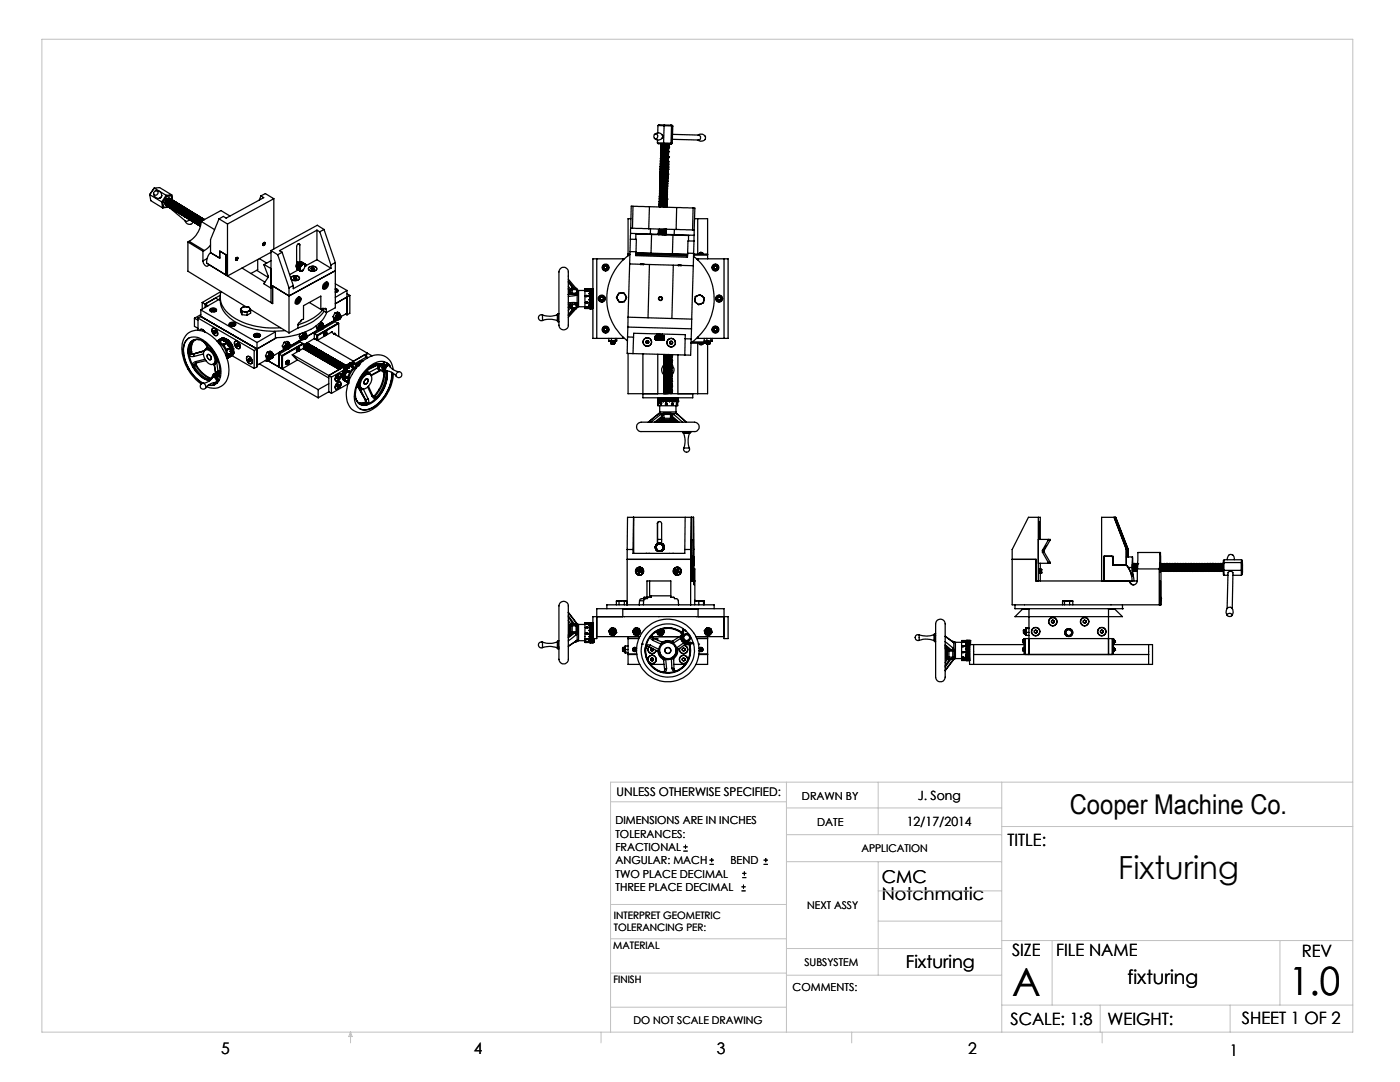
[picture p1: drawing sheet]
<svg xmlns="http://www.w3.org/2000/svg" width="279mm" height="216mm" viewBox="0 0 279 216" stroke-linecap="round" stroke-linejoin="round" font-family="sans-serif">
<defs><g id="words">
<g font-size="7.8">
<text x="202" y="198.7">A</text>
<text x="257.3" y="198.6">1.0</text>
</g>
<text font-size="6.3" x="223.2" y="175.5">Fixturing</text>
<text font-size="5.4" x="213.5" y="162.4">Cooper Machine Co.</text>
<text font-size="3.9" x="225" y="196.3">fixturing</text>
<g font-size="3.5">
<text x="176" y="176.1">CMC</text>
<text x="176" y="179.7">Notchmatic</text>
<text x="180.8" y="193.2">Fixturing</text>
</g>
<g font-size="3.4">
<text x="201.1" y="168.8">TITLE:</text>
<text x="202" y="190.8">SIZE</text>
<text x="210.8" y="190.9">FILE NAME</text>
<text x="259.8" y="191">REV</text>
<text x="201.7" y="204.5">SCALE: 1:8</text>
<text x="221" y="204.5">WEIGHT:</text>
<text x="247.8" y="204.4">SHEET 1 OF 2</text>
</g>
<g font-size="3.2">
<text x="44.2" y="210.4">5</text>
<text x="94.6" y="210.3">4</text>
<text x="143.1" y="210.4">3</text>
<text x="193.2" y="210.3">2</text>
<text x="245.4" y="210.6">1</text>
</g>
<g font-size="2.5">
<text x="183.2" y="159.7">J. Song</text>
<text x="181" y="164.8">12/17/2014</text>
</g>
<text font-size="2.4" x="123.1" y="158.9">UNLESS OTHERWISE SPECIFIED:</text>
<g font-size="2.2">
<text x="160.1" y="159.7">DRAWN BY</text>
<text x="122.8" y="164.5">DIMENSIONS ARE IN INCHES</text>
<text x="122.8" y="167.1">TOLERANCES:</text>
<text x="163.1" y="164.8">DATE</text>
<text x="122.8" y="169.8">FRACTIONAL</text>
<text x="122.8" y="172.5">ANGULAR: MACH</text>
<text x="145.8" y="172.5">BEND</text>
<text x="122.8" y="175.1">TWO PLACE DECIMAL</text>
<text x="122.8" y="177.8">THREE PLACE DECIMAL</text>
<text x="158.2" y="197.8">COMMENTS:</text>
</g>
<g font-size="2.1">
<text x="171.9" y="170">APPLICATION</text>
<text x="161.1" y="181.3">NEXT ASSY</text>
<text x="160.5" y="192.7">SUBSYSTEM</text>
<text x="126.4" y="204.3">DO NOT SCALE DRAWING</text>
</g>
<g font-size="2">
<text x="122.5" y="183.3">INTERPRET GEOMETRIC</text>
<text x="122.5" y="185.9">TOLERANCING PER:</text>
<text x="122.4" y="189.4">MATERIAL</text>
<text x="122.4" y="196.2">FINISH</text>
</g>
</g></defs>
<g fill="none" stroke="#000" stroke-width=".2">
<path d="M136.4 169.8h.8M136.4 169h.8M136.8 168.6v.8M141.6 172.5h.9M141.6 171.6h.9M142 171.2v.8M148 177.8h.8M148 177h.8M148.1 175.1h.8M148.1 174.3h.8M148.4 176.5v.8M148.6 173.9v.8"/>
<path d="M152.4 172.5h.8M152.4 171.6h.8M152.8 171.2v.8"/>
</g>
<g fill="none" stroke="#c0c0c0" stroke-width=".2">
<path d="M8.4 7.8h261.6v198.2h-261.6zM121.8 160h35.2M157 156.1v49.9M175.3 156.1v10.4M199.9 156.1v49.9M270 156.1h-148.2v49.9M157 166.5h42.9M157 161.2h42.9M157 171.9h42.9M175.3 171.9v22.7M175.3 177.8h24.6M199.9 164.9h70.1"/>
<path d="M121.8 194.2h35.2M121.8 187.3h35.2M121.8 180.5h35.2M157 189.3h42.9M157 194.6h42.9M175.3 183.8h24.6M199.9 187.7h70.1M210 187.7v12.9M255.4 187.7v12.9M70 206v2.1M70 206l.3 .8h-.7zM119.9 206v2.1"/>
<path d="M121.8 201h35.2M170 206v2.1M199.9 200.6h70.1M219.6 200.6v5.4M220 206v2.1M245.5 200.6v5.4"/>
</g>
<g fill="none" stroke="#000" stroke-width=".25">
<path d="M29.9 38.8l.2 1.2 2.4 1.5M29.9 38.8l2.4 1.5M30.7 38.6a.99 .99 0 0 0 1.2 .9M30.8 37.5l-.9 1.3M30.8 37.5l2.4 1.5M30.8 37.5l1.1-.1 2.4 1.5M30.9 38.2a.45 .45 0 0 1 .7 .1 .45 .45 0 0 1-.4 .6 .42 .42 0 0 1-.5-.2 .42 .42 0 0 1 .2-.5zM31.1 38.1a.84 .84 0 0 1 1 .4 .84 .84 0 0 1-.2 1M32.3 39l-.2 .4-.2 .1M33.2 39l-.9 1.3M33.2 39l.1 .2M33.3 39.2l-.8 1.2"/>
<path d="M33.7 39.7h-.1a.85 .85 0 0 0-.5 1M33.9 39.8l-.4 .4-.2 .6M33.9 39.6a.86 .86 0 0 0-.8 .5 .86 .86 0 0 0 .1 .9M33.9 39.6a.85 .85 0 0 0-.9 .4 .85 .85 0 0 0 .2 1M33.9 39.6v.1M34.1 39.7a.85 .85 0 0 0-.8 .4 .85 .85 0 0 0 0 1M34.1 40l-.4 .4-.2 .5M34.1 39.8v-.1a.87 .87 0 0 0-.8 .5 .87 .87 0 0 0 .2 1M34.3 39.8a.88 .88 0 0 0-.8 .5 .88 .88 0 0 0 .1 .9M34.3 39.8h.1M34.3 39.1l-1 .1M34.3 39.1l.1 .8"/>
<path d="M34.3 38.9l-1.1 .1M34.3 38.9v.2M34.3 38.9l.1 1M34.4 39.9l-.1-.1a.87 .87 0 0 0-.8 .6 .87 .87 0 0 0 .2 .9M34.5 40a.86 .86 0 0 0-.8 .4 .86 .86 0 0 0 .1 .9M52.1 39.1l.5 .3-7.5 4.1-.5-.3-.9 .5M52.1 39.1l.9-.5 1.6 1.1M52.1 39.1l-.3 .8M54.6 39.7l-9.2 5M54.6 39.7v10M130.6 26.8a1.07 1.07 0 0 1 1.6 .1M130.7 26.8a.45 .45 0 0 1 .6 .4 .45 .45 0 0 1-.7 .4l-.1-.4z"/>
<path d="M131.2 28.5h1.2M131.2 28.5l.2 .2h1.1M131.2 27.9v.6M131.3 25v1.5M131.3 25l1.2 .1M131.6 39.9l.1 .1M131.6 39.6l.1 .2M131.6 39.3h.2M131.6 39.9l1.5-.1-.1 .2M131.6 39h.2M131.6 38.7h.2M131.6 38.6l1.6-.1-.3 .1-1.3 .1z"/>
<path d="M131.6 38.7h.1M131.6 39h.1M131.6 38h.1M131.7 38.3l.1 .2M131.7 37.7h.1M131.7 37.4h.1M131.7 37.3l1.5-.1-.4 .1-1.1 .1zM131.7 38.2l1.5-.1-.4 .2h-1.2zM131.7 36.7v.1M131.7 37.6l-.1 .1M131.7 37.1h.1M131.7 36.8h.1"/>
<path d="M131.7 36.4l.1 .2M131.7 36.1l.1 .2M131.7 35.8l.1 .2M131.7 35.5h.2M131.7 35.4v.1M131.7 35.2h.2M131.7 34.9l.2 .1M131.7 34.5l.2 .1M131.7 40v.1M131.7 34.9h.1M131.7 34.1l.1 .1M131.8 34.2l.1 .1"/>
<path d="M131.8 33.9h.1M131.8 33.6h.1M131.8 33.3h.1M131.8 33.6l1.5-.1-.1 .2M131.8 33.9l1.5-.1-1.4 .1M131.8 39.3l-.2 .2M131.8 39v.2M131.8 38.7v.1M131.8 32.9h.1M131.8 33.2v.1M131.8 32.9l.1 .1M131.8 32.6l.1 .1"/>
<path d="M131.8 32.3h.1M131.8 38.2h-.1M131.8 38.1v.1M131.8 37.7v.2M131.8 37.4v.2M131.8 37.1v.2M131.8 32.6h.1M131.8 32.2v.1M131.8 32h.1M131.8 32h.2M131.8 31.7h.2M131.8 31.4h.2"/>
<path d="M131.8 31l.2 .1M131.8 31.4l1.6-.1-1.4 .1M131.8 37.9h-.1M131.8 37.6h-.1M131.8 37.3h-.1M131.8 36.8v.1M131.8 31.4h.1M131.8 30.3v.1M131.9 30.1h.1M131.9 29.8l.1 .2M131.9 35.5l-.2 .2M131.9 35.2v.1"/>
<path d="M131.9 29.1h.1M131.9 29.5h.1M131.9 29.1l1.6-.1zM131.9 28.8l.1 .1M131.9 34.6v.1M131.9 34.3v.1M131.9 33.9v.2M131.9 33.6v.2M131.9 28.7v.1M131.9 28.8h.1M131.9 34.4h-.1M131.9 33.8h-.1"/>
<path d="M131.9 33.4l-.1 .1M131.9 33.3v.1M131.9 33v.1M131.9 32.7v.1M131.9 32.3v.2M132 32l-.1 .2M132 31.7v.2M132 31.4v.1M132 31.1v.1M132 30.4l-.1 .2M132 30.8v.1M132 30.1v.2"/>
<path d="M132 29.5v.1M132 29.2v.1M132 28.9v.1M132.1 29.3l-.2 .1M132.1 29h-.2M132.2 26.9a.85 .85 0 0 1-.5 1.1 .85 .85 0 0 1-1.1-.4M132.2 26.9l.1 .3-.2 .4M132.4 28.5l1.5 .1M132.4 28.5l.1 .2M132.5 28.7l1.3 .1M132.5 25.1l-.1 3.4M132.5 25.1h1.5"/>
<path d="M132.6 24.9l1.3 .1M132.6 24.9l-.1 .2M132.6 24.9h-1.1l-.2 .1M133 39.9l-1.3 .1M133 39.7l-1.4 .1M133 39.7h.1M133 38.6l-1.2 .1M133 38.9l-1.2 .1M133 39.2l-1.2 .1M133 39.5l-1.2 .2M133 39.1l-1.4 .1M133 38.7l-1.4 .2"/>
<path d="M133 38.4l-1.4 .2M133 38.4l.2 .1M133 38.7l.2 .1M133 39.1h.2M133 39.4h.2M133 38.6v.1M133 38.9v.2M133 39.2v.2M133 39.5v.2M133 39.4l-1.2 .1M133.1 36.8l-1.4 .2M133.1 37.1l.1 .1"/>
<path d="M133.1 37.5h.1l-1.5 .1M133.1 37.8h.1M133.1 38.1h.1M133.1 37.3v.2M133.1 37.6v.2M133.1 38v.1M133.1 38.3l-.1 .1M133.1 36.1l-1.2 .1M133.1 37.3l-1.3 .1M133.1 37.1l-1.3 .2M133.1 37.5l-1.3 .1M133.1 37.8l-1.3 .1"/>
<path d="M133.1 38.1l-1.3 .1M133.1 36.5l-1.4 .2M133.1 36.2l-1.4 .1M133.1 35.9l-1.4 .1M133.1 35.9h.1M133.1 36.2h.1M133.1 36.5h.1M133.1 36.7l.1 .2M133.1 36.4v.1M133.1 37v.1M133.1 34.8l-1.2 .1M133.1 35.1l-1.2 .1"/>
<path d="M133.1 35.4l-1.2 .1M133.1 35.7l-1.2 .1M133.1 35.6l-1.2 .1M133.1 34.8l.2-.1-1.6 .2M133.1 35.2l-1.4 .2M133.1 34.9l-1.4 .2M133.1 34.6l-1.3 .1M133.1 34.9l.2 .1M133.1 35.2l.2 .1M133.1 35.6h.1M133.1 34.8v.1M133.1 35.1v.1"/>
<path d="M133.1 35.4v.2M133.1 35.7v.2M133.1 33.5l-1.2 .1M133.1 39.5l-1.5 .1M133.1 39.7h.1M133.1 34.3l-1.2 .1M133.2 38.2l-1.4 .2M133.2 38.6h-.2M133.2 38.9h-.2M133.2 39.2h-.2M133.2 39.4l-.2 .1M133.2 33.7h.2l-1.6 .1v.1"/>
<path d="M133.2 34h.1M133.2 34.1l.1 .2M133.2 34.5l.1 .2h-1.5l-.1 .2M133.2 33.8v.2M133.2 38.9l-1.6 .1M133.2 39.2l-1.6 .1M133.2 39.1l-1.6 .1v.1M133.2 39.4l-1.6 .1v.1M133.2 39.8h-1.6v.1M133.2 33.3l-1.3 .1M133.2 33.7l-1.3 .1M133.2 34l-1.3 .1"/>
<path d="M133.2 38.8v.1M133.2 39.1v.1M133.2 37.9l-1.6 .1 .2 .1M133.2 37.3h-.1M133.2 37.6l-1.4 .1M133.2 37.9l-1.4 .2M133.2 32.7l-1.4 .1M133.2 32.4l-1.4 .1M133.2 32.1l-1.4 .1M133.2 32.4h.2M133.2 32.7h.2M133.2 33l.2 .1"/>
<path d="M133.2 33.2l.1 .2M133.2 32.2v.2M133.2 32.6v.1M133.2 32.9v.1M133.2 32.2l-1.3 .1M133.2 37l-1.5 .1M133.2 37.6l-1.5 .1M133.2 37.8l-1.5 .2M133.2 38.8l-1.6 .1v.1M133.2 33l-1.3 .1M133.2 37.8v.1M133.2 30h.2l-1.5 .1"/>
<path d="M133.2 31l.2-.1-1.6 .1M133.2 36l-.1 .2M133.2 36.3l-1.3 .2M133.2 36.7l-1.4 .1M133.2 36.9l-.1 .1-1.3 .1M133.2 31.7l-1.4 .2M133.2 31.4l-1.4 .2M133.2 31.1l-1.4 .2M133.2 30.8l-1.4 .1M133.2 31.1l.2 .1M133.2 31.4l.2 .1M133.2 31.7l.2 .1"/>
<path d="M133.2 31.9l.2 .2M133.2 31v.1M133.2 31.3v.1M133.2 31.6v.1M133.2 30l-1.2 .1M133.2 30.3l-1.2 .1M133.2 30.7l-1.2 .1M133.2 31l-1.2 .1M133.2 36l-1.5 .1M133.2 36.3l-1.5 .1M133.2 36.5v.2l-1.5 .1M133.2 36.2l-1.5 .1v.1"/>
<path d="M133.2 36.5l-1.5 .2M133.2 36.9l-1.5 .1v.1M133.2 37.5v.1M133.2 35.6h.1M133.2 36.2h.1M133.3 35.1h-.2M133.3 35.3l-.2 .1M133.3 35.6l-.2 .1M133.3 30.2l-1.4 .1M133.3 29.8l-1.4 .2M133.3 29.5l-1.4 .2M133.3 29.8l.1 .1-1.5 .2"/>
<path d="M133.3 30.2h.1M133.3 30.5h.1M133.3 30.8h.1M133.3 29.7v.1M133.3 30v.2M133.3 30.3v.2M133.3 30.7v.1M133.3 28.8l-1.3 .1M133.3 29.7l-1.3 .1M133.3 28.7l-1.4 .1M133.3 34.4l-1.6 .1M133.3 35.1l-1.6 .1"/>
<path d="M133.3 35.3l-1.6 .2M133.3 35.7l-1.6 .1M133.3 35.1v-.1l-1.6 .1v.1M133.3 35.3l-1.6 .1M133.3 35.6l-1.6 .1v.1M133.3 35.9l-1.6 .1v.1M133.3 30.5l-1.3 .1M133.3 28.8h.1M133.3 35.9v.1M133.3 36.2v.1M133.3 34.1l-1.4 .2M133.3 34.3l-.2 .2-1.2 .1"/>
<path d="M133.3 34l-1.5 .1h.1M133.3 28.9l.2 .1-1.6 .1M133.3 29.2l.2 .2M133.3 29.4l.2 .2M133.3 28.8v.1M133.3 29.1v.1M133.3 33.2l-1.5 .1M133.3 34.1l-1.5 .1M133.3 34.7h.1M133.3 34.3l-1.5 .1-.1 .1M133.3 28.9l-1.2 .1M133.3 29.2l-1.2 .1"/>
<path d="M133.3 34v.1M133.3 34.6v.1M133.4 32.2h-.2M133.4 32.5l-1.5 .2M133.4 32.8l-1.5 .2M133.4 33.2l-1.5 .1M133.4 33.1l-1.6 .1 .1-.1M133.4 32.2l-1.6 .1M133.4 32.5l-1.6 .1M133.4 32.8h.1M133.4 32.8l-1.6 .1M133.4 33.2h.1"/>
<path d="M133.4 33.5h.1M133.4 33.8h.1M133.4 32.7l-1.6 .2M133.4 33.5v-.1h-1.2l-.4 .2M133.4 33.1v.1M133.4 33.7v.1M133.4 30.6l-1.6 .1 .2 .1M133.4 31.6l-1.4 .1M133.4 31.9l-1.4 .1M133.4 31.6l-1.6 .1M133.4 31.9l-1.6 .1M133.4 32.2h.1"/>
<path d="M133.4 32.5h.1M133.4 31.5h.1M133.4 31.5l-1.6 .1v.1M133.4 31.8l-1.6 .1v.1M133.4 32.1l-1.6 .1M133.4 32.4l-1.6 .1v.1M133.4 31.8v.1M133.4 32.1v.1M133.4 32.4v.1M133.4 32.7v.1M133.4 30.2h.1M133.4 30.3l-1.6 .1h.2"/>
<path d="M133.4 29.7h-.1M133.4 30.3h-.2M133.4 30.5l-.2 .2M133.4 29.4h-1.5M133.4 30.3h.1M133.4 31.3h.1M133.4 29.2l-1.5 .2M133.4 30.2l-1.5 .1M133.4 30.5l-1.6 .2M133.4 30.9v-.1l-1.1 .1-.5 .1M133.4 31.3v-.1h-1.1l-.5 .2M133.4 31.5v.1"/>
<path d="M133.5 29.4l-1.5 .1M133.5 29.4h.1M133.5 29.6v.1l-1.6 .1M133.5 29.6l-1.6 .2M133.5 29.9v.1M133.5 30.2l-.1 .1M133.5 28.9v.1M133.9 25l.1 .1M133.9 25l.4 .2M133.9 28.6l-.1 .2M133.9 28.6h.3M134 25.1l-.1 3.5"/>
<path d="M134 25.1l.3 .1M134.2 28.6l-.4 .2M134.2 26.8l5.3 .2a.51 .51 0 0 1 .3 .5 .51 .51 0 0 1-.4 .4l-5.2-.1M134.3 25.2l-.1 3.4M139.3 27a.83 .83 0 0 1 1.1-.2 .83 .83 0 0 1 .3 1 1.02 1.02 0 0 1-1.4 .1M32.3 40.3l.2 1.2M32.3 40.3l.2 .1M32.5 40.4l.2 1M32.7 41.4l-.2 .1M33.3 41.1h.1M33.6 41.3l3.4 2.8a.44 .44 0 0 0 .7-.4 .86 .86 0 0 1-.1-.9 .86 .86 0 0 1 .9-.4M33.6 41.3h.1"/>
<path d="M33.6 41.3l-.9 .1M33.6 41.3l-1.1 .2M33.8 41.3v.1M34.4 40.1l-.5 .3-.1 .7M34.4 41.8h.1M34.6 40.2a.85 .85 0 0 0-.6 1M34.6 40l-.1-.1a.86 .86 0 0 0-.8 .6 .86 .86 0 0 0 .2 .9M34.7 40.1a.86 .86 0 0 0-.8 .5 .86 .86 0 0 0 .1 .9M34.8 40.4a.93 .93 0 0 0-.6 .9M34.8 40.2a.84 .84 0 0 0-.8 .3 .84 .84 0 0 0-.1 .9l.2 .2M35 40.2a.86 .86 0 0 0-.9 .5 .86 .86 0 0 0 .2 1M35 40.5l-.5 .4-.1 .6"/>
<path d="M35 40.3a.85 .85 0 0 0-.8 .3 .85 .85 0 0 0-.1 1l.2 .1M35.2 40.4a.89 .89 0 0 0-.8 1.3M35.2 40.6l-.5 .4-.1 .6M35.2 40.4a.84 .84 0 0 0-.8 .5 .84 .84 0 0 0 .2 .9M35.4 40.5a.85 .85 0 0 0-.9 .5 .85 .85 0 0 0 .2 .9M35.4 40.7a.91 .91 0 0 0-.5 1.1M35.5 40.6a.79 .79 0 0 0-.9 .4 .79 .79 0 0 0 .2 .9M35.6 40.9a.85 .85 0 0 0-.5 1M35.6 40.6a.86 .86 0 0 0-.8 .5 .86 .86 0 0 0 .1 1M35.7 40.7a.83 .83 0 0 0-.9 .3 .83 .83 0 0 0 0 1l.2 .1M35.8 41a.92 .92 0 0 0-.5 1M35.8 40.8a.85 .85 0 0 0-.8 .4 .85 .85 0 0 0 .1 1"/>
<path d="M35.9 40.9a.8 .8 0 0 0-.8 .2 .8 .8 0 0 0-.1 .8l.2 .3M35.9 42.7h.1M36.1 40.9a.87 .87 0 0 0-.9 .5 .87 .87 0 0 0 .1 .9M36.1 41.2a.83 .83 0 0 0-.6 1M36.1 41a.83 .83 0 0 0-.8 .4 .83 .83 0 0 0 .1 1M36.3 41a.85 .85 0 0 0-.9 .5 .85 .85 0 0 0 .2 .9M36.3 41.3a.94 .94 0 0 0-.6 1M36.3 41.1a.79 .79 0 0 0-.8 .2 .79 .79 0 0 0-.1 .9l.2 .3M36.5 41.2a.84 .84 0 0 0-.9 .4 .84 .84 0 0 0 .2 1M36.5 41.4l-.4 .3-.1 .7M36.5 41.2a.81 .81 0 0 0-.8 .5 .81 .81 0 0 0 .1 .9M36.7 41.3a.85 .85 0 0 0-.8 .5 .85 .85 0 0 0 0 .9"/>
<path d="M36.7 41.6l-.4 .2-.1 .7M36.8 41.4a.8 .8 0 0 0-.9 .3 .8 .8 0 0 0 0 1l.2 .1M36.9 41.4a.88 .88 0 0 0-.8 .5 .88 .88 0 0 0 .1 1M36.9 41.4h.1M36.9 44a.83 .83 0 0 0 .7 .8 .83 .83 0 0 0 .9-.5M37 41.7a.83 .83 0 0 0-.6 1M37 41.5l-.1-.1a.89 .89 0 0 0-.8 .6 .89 .89 0 0 0 .2 .9M37.1 41.6a.86 .86 0 0 0-.8 .4 .86 .86 0 0 0 .1 1M37.1 41.5v.1M37.2 41.8a.82 .82 0 0 0-.6 1M37.2 41.6a.8 .8 0 0 0-.9 .4 .8 .8 0 0 0 .2 1M37.3 43.5h.1"/>
<path d="M37.4 41.7a.84 .84 0 0 0-.9 .5 .84 .84 0 0 0 .2 .9M37.4 42l-.5 .5-.1 .4M37.4 41.8a.8 .8 0 0 0-.9 .4 .8 .8 0 0 0 .2 .9M37.5 48.3v5.8l11.6 7.1M37.5 48.3l3 1.8M37.6 41.8a.84 .84 0 0 0-.9 .5 .84 .84 0 0 0 .2 1M37.6 42.1l-.5 .4v.6M37.6 41.9a.82 .82 0 0 0-.9 1.1l.2 .3M37.7 41.9a.88 .88 0 0 0-.7 .6 .88 .88 0 0 0 .1 .9M37.7 41.9l.1 .1M37.7 48.2l3.1 1.8M37.7 48.2l-.2 .1"/>
<path d="M37.8 42.2l-.4 .4-.1 .6M37.9 42.1l-.1-.1a.84 .84 0 0 0-.8 .5 .84 .84 0 0 0 .2 .9M38 42.1a.86 .86 0 0 0-.8 .5 .86 .86 0 0 0 .1 .9M38 42.1h.1M38 42.4l-.4 .3-.1 .6M38.1 42.2l-.1-.1a.88 .88 0 0 0-.8 .6 .88 .88 0 0 0 .2 .9M38.2 42.2a.86 .86 0 0 0-.8 .5 .86 .86 0 0 0 .1 .9M38.3 42.5a.73 .73 0 0 0-.4 1.1M38.3 42.3a.85 .85 0 0 0-.9 .4 .85 .85 0 0 0 .1 .9l.1 .1M38.3 44.2h.1M38.5 42.6l-.1 .1a.92 .92 0 0 0-.5 .9M38.5 44.2v.1"/>
<path d="M38.5 42.4l-.1-.1a.89 .89 0 0 0-.8 .6 .89 .89 0 0 0 .2 .9M38.7 42.5a.84 .84 0 0 0-.9 .5 .84 .84 0 0 0 .2 .9M38.7 42.8l-.4 .2a.68 .68 0 0 0 0 .9M38.7 42.6a.81 .81 0 0 0-.8 .4 .81 .81 0 0 0 .1 1M38.8 42.6a.86 .86 0 0 0-.8 .5 .86 .86 0 0 0 .2 1M38.8 42.6h.1M38.9 42.9a.92 .92 0 0 0-.6 1M38.9 42.7a.82 .82 0 0 0-.8 .4 .82 .82 0 0 0 0 .9l.1 .1M39.1 42.8a.87 .87 0 0 0-.8 .4 .87 .87 0 0 0 0 .9M39.1 43l-.4 .4-.1 .6M39.2 42.8a.84 .84 0 0 0-.9 .5 .84 .84 0 0 0 .2 .9M39.2 44.7h.1"/>
<path d="M39.3 43.1a.87 .87 0 0 0-.5 1M39.3 42.9a.86 .86 0 0 0-.8 .5 .86 .86 0 0 0 .1 .9M39.4 43a.81 .81 0 0 0-.9 .4 .81 .81 0 0 0 .2 .9M39.4 44.8h.1M39.5 43a.86 .86 0 0 0-.8 .5 .86 .86 0 0 0 .1 .9M39.6 43.3l-.4 .3-.2 .7M39.6 43.1a.8 .8 0 0 0-.9 .4 .8 .8 0 0 0 .2 1M39.8 43.1a.88 .88 0 0 0-.9 .5 .88 .88 0 0 0 .2 1M39.8 43.4a.76 .76 0 0 0-.4 1.2M39.8 43.3v-.1a.86 .86 0 0 0-.8 .5 .86 .86 0 0 0 .1 .9M39.9 43.3a.86 .86 0 0 0-.8 .5 .86 .86 0 0 0 .1 .9M39.9 43.3h.1"/>
<path d="M40 43.6a.89 .89 0 0 0-.6 1M40 43.4a.82 .82 0 0 0-.9 1l.2 .4M40.1 43.4a.85 .85 0 0 0-.8 .5 .85 .85 0 0 0 .1 .9M40.1 44.2a4.9 4.9 0 0 1-2.4 4M40.1 43.4h.1M40.1 44.2l2.7 1.6M40.2 43.7a.89 .89 0 0 0-.5 1M40.3 43.5a.81 .81 0 0 0-.9 .4 .81 .81 0 0 0 .1 1M40.4 43.8a.92 .92 0 0 0-.5 1M40.4 43.6a.85 .85 0 0 0-.8 .4 .85 .85 0 0 0 .1 1M40.5 43.6a.82 .82 0 0 0-1 1.1l.3 .3M40.5 52.1a.95 .95 0 0 0 1 1l.1-.4 12.8 7.9"/>
<path d="M40.5 50.1v2M40.6 43.7a.87 .87 0 0 0-.8 .5 .87 .87 0 0 0 .1 .9M40.7 43.8a.83 .83 0 0 0-.9 .3 .83 .83 0 0 0 .1 1l.1 .1M40.8 43.8l-.6 .4M40.8 43.8a.88 .88 0 0 0-.8 1.3l-.1-.3 .2-.6M40.8 50l-.3 .1M41.3 51.6l-.8 .5M42 50.4a2.73 2.73 0 0 0-.8 2.1l3.9 2.4M42 48.9l-1.2 1.1M42 50.4l1.9 1.1v-1.4l1.2 .7M43.6 59.8l-.6-.3-2.1 1.2M43.7 43.7l1.7 1"/>
<path d="M43.7 43.7l-1.7 4.1v2.6M43.9 50.2l1.2 .6M43.9 59.6v.2zM44 59.3a5.2 5.2 0 0 0 3.1 5 17 17 0 0 0 9.8 1.7M44 50.2h-.1M44 59.9l-.3-.2-3.6 2.1M44 58.9l-3.1 1.8M45.1 54.9l.3 .2M45.1 50.8v4.1M45.4 44.7v10.4M45.9 43.1l-1.8-1.1-4 2.2M47.2 51.4l-.2 .2 .1 .3"/>
<path d="M47.2 51.4a.28 .28 0 0 0-.2 .2 .28 .28 0 0 0 .2 .3M47.2 51.4h.2l.1 .2M47.3 51.9l-.2 .1M47.3 51.9h-.3M47.3 51.9l.1-.4a.28 .28 0 0 0-.3 .1 .28 .28 0 0 0 .1 .3M47.3 51.9h-.1M47.4 51.4h-.3l-.1 .4M48.3 53.5l4.6 2.8M51.2 53.9l2.3 1.5M51.4 51.8v2l-1.3 .8M51.8 51.6l1.4 .9M52.7 48.4l-.2 .3 .1 .2"/>
<path d="M52.7 49h-.2M52.7 48.4a.3 .3 0 0 0-.1 .6M52.7 48.4h.1l.1 .2M52.7 48.9v.1M52.7 52.8l1.4 .8M52.7 52.8l.8 2.6M52.8 48.9h-.3M52.8 48.9l.1-.4a.27 .27 0 0 0-.3 .1 .27 .27 0 0 0 0 .4M52.8 48.9l-.2 .1M52.8 48.4l-.2 .1-.1 .3M53.5 55.4l-.8 1.3 1.4 .8M54.1 52l-1.4 .8"/>
<path d="M54.1 50v10.4l.3 .2M54.1 50.3l-8.7 4.8M54.1 50l1.3 .8M55.4 50.8l2.3 6.6M56.3 50.3l-.9 .5M56.3 50.3l2.2 6.7M57.7 57.4v9M58.2 55.2a.97 .97 0 0 1 1.6 .4 1.02 1.02 0 0 1-1.7-.1zM58.2 55.2a1.04 1.04 0 0 1 1.6 .3 .94 .94 0 0 1-1.7 0zM58.5 57l-.8 .4M58.7 55.5v.1M58.7 55.6l.3 .1"/>
<path d="M58.9 55.4h.2M58.9 55.4l-.2 .1M58.9 55.6l-.1 .1M58.9 55.6l.1 .1M58.9 55.4v.2M59.1 55.4l.1 .2M59.1 55.4v.2M59.2 52.3h.1M59.2 52.2l.1 .1M59.2 59.9h.2M59.2 59.9v.2h.1M59.2 55.6l-.2 .1"/>
<path d="M59.2 52.2h.1M59.2 59.9l.3 .2M59.3 53.5h.1M59.3 53.6h.1M59.3 53.2h.1M59.3 53.2v.1M59.3 53.3h.1M59.3 53.3v.1M59.3 53.4h.1M59.3 53.4v.1M59.3 53.2v.4M59.3 53.5l.1 .1"/>
<path d="M59.3 53.5v.1M59.3 52.3h.1M59.3 53.1h.1M59.3 53.1v.1M59.3 53.3l.1 .1M59.3 53.4l.1 .1M59.3 53.7h.1M59.3 53h.1M59.3 53v.1M59.3 53.2l.1 .1M59.3 53l.1 .1M59.3 53.6l.1 .1"/>
<path d="M59.3 59.4a.44 .44 0 0 1 .7-.1 .44 .44 0 0 1 0 .7 .78 .78 0 0 1-1 .6 1.05 1.05 0 0 1 .3-1.2zM59.4 53.7h.1M59.4 53.7v.1M59.4 53h.1M59.4 53h-.1M59.4 53.1v.1M59.4 53.1h.1M59.4 53.4h.1M59.4 53.5h.1M59.4 53.4l.1 .1M59.4 53.6h.1M59.4 53.7l.1 .1"/>
<path d="M59.4 52.9h.1M59.4 59.9l.2 .2M59.4 52.4h.1M59.4 53.3l.1 .1M59.4 53.3h.1M59.4 52.4h-.2h.2M59.4 53.8h.1M59.4 53.6v.2M59.4 59.9l.3 .1M59.4 53.2h.1M59.4 53.2l.1 .1M59.4 52.8h.1"/>
<path d="M59.4 52.8v.1M59.4 53l.1 .1M59.4 59.9h.1M59.5 53.1h.1M59.5 53.1v.1M59.5 52.8h.1M59.5 52.8h-.1M59.5 53.4h.1M59.5 53.6h.1M59.5 52.8v.1M59.5 53.5h.1M59.5 53.4h-.1"/>
<path d="M59.5 53.4v.1M59.5 53.7h.1M59.5 53.8h.1M59.5 52.4l-.3 .2M59.5 59.8l-.1 .1M59.5 52.7v.1M59.5 59.7l.1 .1M59.5 59.8h.1M59.5 59.8l.2 .1M59.5 53.3l.1 .1M59.5 53.3h.1M59.5 53.4l.1 .1"/>
<path d="M59.5 53.3h.2M59.5 52.7h.1M59.5 53.7l.1 .1M59.5 53.8l.1 .1M59.5 52.4l-.3 .1M59.5 53.6v.1M59.5 48.6l.3 .3M59.5 53.2l.1 .1M59.5 53.2h.2M59.5 52.9h.2M59.5 52.9l.1 .2M59.5 53h.1"/>
<path d="M59.5 53.2h.1M59.5 52.9h.1M59.5 53.8l.2 .1M59.5 53.8l-1.7 1M59.6 53.4l.1 .1M59.6 53.4h.1M59.6 53.1l.1 .1M59.6 53.6l.1 .1M59.6 53.6h.1M59.6 53.5h.1M59.6 52.7v.1M59.6 52.7h.1"/>
<path d="M59.6 53.7l.1 .1M59.6 53.7h.1M59.6 53.8h.1M59.6 53.8l.1 .1M59.6 53.8v.1M59.6 59.6h.1M59.6 53.9h.1M59.6 53.5l-.1 .1M59.6 53v.1M59.6 53.3l.1 .1M59.6 53.3h.1M59.6 53.1h.1"/>
<path d="M59.6 52.8l.1 .1M59.6 52.8h.2M59.6 52.6h.1M59.6 52.6l-.1 .1M59.6 52.8h.1M59.6 59.8l.1 .1M59.6 59.8h.1M59.6 59.6v.2M59.6 59.6h-.1v.2M59.6 53.7v.1M59.7 53.2h.1M59.7 53.3h.1"/>
<path d="M59.7 53.6h.1M59.7 52.6h.1M59.7 52.6h-.1M59.7 53.7h.1M59.7 52.6v.1M59.7 53.8v.1M59.7 59.9l.1-.1-.1 .2M59.7 53.8h.1M59.7 53.6v.2M59.7 53.6v.1M59.7 53.7v.1M59.7 53.2v.1"/>
<path d="M59.7 52.9v.1M59.7 52.9h.1M59.7 53.4h.1M59.7 53h.1M59.7 52.7l.1 .1M59.7 53.5h.1M59.7 53.5v.1M59.7 52.7h.1M59.7 52.5h.1M59.7 52.5v.1M59.7 52.5l-.4 .8M59.7 53.9h.1"/>
<path d="M59.7 53.9l.1 .1M59.7 53.4v.1M59.7 53.1l.1 .1M59.7 53.1h.2M59.7 52.7l.2 .1M59.7 53.1h.1M59.8 53.9h.1M59.8 53.8h.1M59.8 53.3l-.1 .1M59.8 53.3h.1M59.8 52.8v.1M59.8 52.8h.1"/>
<path d="M59.8 52.5h.1M59.8 52.5v.1M59.8 52.5l.1 .1M59.8 53.9v.1M59.8 54h.1M59.8 53.8l-.1 .1M59.8 53.2h.1M59.8 52.5h-.1M59.8 53.2v.1M59.8 52.9v.1M59.8 53h.1M59.8 52.9h.1"/>
<path d="M59.8 52.6h.1M59.8 52.6v.1M59.8 59.4l-.1-.1a.79 .79 0 0 1-.5 1.2M59.8 52.9l.1 .1M59.8 52.6l.1 .1M59.8 52.4v.1M59.8 52.7h.1M59.8 52.4h.1a.67 .67 0 0 0-.6 1M59.8 52.4a.66 .66 0 0 0-.6 .3 .66 .66 0 0 0 .1 .7M59.8 48.9v-.2a.4 .4 0 0 0-.5 0 .4 .4 0 0 0-.1 .5v3.5M59.8 48.9v3.5M59.8 52.4l.1 .1"/>
<path d="M59.8 54h.4M59.9 53.2h.1M59.9 53.1l-.1 .1M59.9 54h.1M59.9 53.1h.1M59.9 53h.1M59.9 52.7v.1M59.9 52.7h.1M59.9 52.4h.1M59.9 52.5h.1M59.9 52.4v.2M59.9 52.8h.1"/>
<path d="M59.9 52.8v.1M59.9 52.8v.2M59.9 52.6h.1M59.9 52.5v.1M59.9 52.5l.1 .1M59.9 52.9h.1M59.9 52.6l.1 .1M59.9 52.6h.2M59.9 52.4l.2 .1M59.9 53v.1M60 53h.1M60 54h.1"/>
<path d="M60 52.7v.1M60 52.6v.1M60 52.6l.1 .1M60 52.6h.1M60 52.4v.1M60 52.4l.1 .1M60 52.4h.1M60 52.7h.1M60 52.9h.1M60 52.8v.1M60 52.4h-.1M60 52.5v.1"/>
<path d="M60 52.5h.1M60 52.8v.2M60 52.8h.1M60 52.6h.2M60.1 54h.1M60.1 52.7h.1M60.1 52.6l.1 .1M60.1 52.5h.1M60.1 52.4v.1M60.1 52.4h.1M60.1 52.6v.1M60.1 52.8h.1"/>
<path d="M60.1 52.7v.1M60.1 52.7l.1 .1M60.1 52.5l.1 .1M60.1 52.5l.2 .1M60.1 52.4h.2M60.2 52.7l-.1 .1M60.2 54h.1M60.2 52.4h.1M60.2 52.6v.1M60.2 52.6h.1M60.2 52.4v.1M60.2 52.7v.1"/>
<path d="M60.2 52.7h.1M60.2 52.8a.4 .4 0 0 1 .6 0 .4 .4 0 0 1 0 .6 .62 .62 0 0 1-1 .5v-.5zM60.2 52.4l.1 .1M60.2 52.5l.1 .1M60.2 52.5h.1M60.2 52.8h-.2M60.3 52.7h.1M60.3 54h.1M60.3 52.5v.1M60.3 52.5h.1M60.3 52.7h-.1M60.3 52.6h.1"/>
<path d="M60.3 52.5h.2M60.3 52.4v.1M60.3 52.4h.1M60.3 52.6l.1 .1M60.3 52.6v.1M60.3 53.9v.1M60.4 52.7h.1M60.4 52.5v.1M60.4 52.5h.1M60.4 52.5l.1 .1M60.4 52.6h.1M60.4 52.5v.2"/>
<path d="M60.5 52.6h.1M60.5 52.6l.1 .1M60.5 52.5v.1M60.5 52.6l.2 .1M60.6 52.6h.1M60.6 52.6l.1 .1M60.6 52.6v.1M60.6 52.7h.1M60.7 52.7h.1M60.7 52.7l.1 .1M60.8 52.8h.1M60.8 52.7v.1"/>
<path d="M60.8 52.8v.1M60.8 52.9h.1M60.9 53h.1M60.9 53.1h.1M61.7 53.4a.93 .93 0 0 1 1.5 .3 .98 .98 0 0 1-1.6-.1zM61.7 53.3a.94 .94 0 0 1 1.5 .4 1.05 1.05 0 0 1-1.6 0zM62.1 53.6l.1 .1M62.2 53.7l.2 .1M62.3 53.4l.3 .1M62.3 53.4l-.2 .2M62.3 53.4v.4h.2M62.6 53.5l.1 .2"/>
<path d="M62.6 53.5v.2M62.7 53.7l-.3 .1M63.3 51.8l-2.4 1.3v-.1M63.3 45.9l.5 .3M63.3 45.9l-7.5 4.1 .5 .3M63.3 45.9v5.9M63.3 51.8l2.7 1.7M63.8 46.2l2.2 6.7M64.4 57.5h.2M64.7 56.9h.1M64.7 56.9l-.1 .2h.2M64.7 57l.2 .2"/>
<path d="M64.7 56.9l.3 .2M64.7 45.8l-1.4-.9-9.2 5.1M64.7 45.8l-.9 .4M64.7 45.8l2.2 6.6M64.8 57.1h.1M64.8 57.1l-.2-.1 .2 .1M64.8 57.3h.1M64.8 57.1l-.1 .3 .2-.1M64.8 56.4a.44 .44 0 0 1 .6 0 .44 .44 0 0 1 .1 .6 .65 .65 0 0 1-.4 .6 .65 .65 0 0 1-.7-.1l.1-.6zM64.8 56.9l.3 .2M64.9 56.9l.3 .1M64.9 56.8l-.1 .1"/>
<path d="M64.9 57.2v.1M64.9 56.7l.2 .1M64.9 56.8l.2 .1M65 57.1l-.1 .1M65.1 57.1h-.1M65.1 56.6h.1M65.1 56.9h.1M65.1 56.8v.1M65.1 56.6v.2M65.1 56.6h-.2v.2M65.1 56.9h.1v.1M65.1 56.3l.2 .2"/>
<path d="M65.2 56.3l.1 .2M65.2 57l-.1 .1M65.3 56.5a.95 .95 0 0 1-.9 1M66 53.5l-7.5 4.1v-.6M66 52.9v.6M66.9 57.7a.3 .3 0 0 1 .4 .3 .3 .3 0 0 1-.4 .2M66.9 57.8l.2 .1M66.9 57.6a.42 .42 0 0 1 .6 .4 .42 .42 0 0 1-.6 .3M66.9 54l-9.2 5.1-3.3-2.1v3.6M66.9 52.4l-.9 .5M66.9 52.4v9l-1.8 1M66.9 56.6l2.4 1.4"/>
<path d="M67 58.1h.1M67.1 58.1h-.2M67.1 57.9v.2M67.1 57.7a.28 .28 0 0 1 .3 .3 .28 .28 0 0 1-.3 .3M67.4 58v.2M69.3 58v4.8M69.3 58.6l.5 .3M69.3 58l-2.4 1.3M69.8 58.9l-2.9 1.7M69.8 58.9v3.6l-.5 .3M111.8 53.7a.98 .98 0 0 1 1.2-.2 .98 .98 0 0 1 .4 1.2v9.6a1.05 1.05 0 0 1-.2 1.2 1.05 1.05 0 0 1-1.1 .2 2.09 2.09 0 0 1-.6-2.1v-6.1a9.6 9.6 0 0 1 .3-3.8zM113.4 55.7l1.6 1.9"/>
<path d="M113.4 56.1l1.3 1.5M113.4 57.7l.2 .3M113.4 56.3l.8 1.1M113.4 57.1l.5 .7M113.4 57.6l.3 .4M113.8 58h-.2v.7M113.8 58v.7M113.9 57.9l-.1 .1M113.9 57.9h.1M113.9 57.9v.7M113.9 57.8v.1M113.9 58.6v.1"/>
<path d="M114.2 58.5l.1 .2M114.2 58.5l-.3 .1M114.2 57.8v.7M114.2 57.8l-.3 .1M114.2 58.7h.1M114.2 57.8h.8M114.2 58.5h.8M114.2 57.4l.1 .2M114.2 57.4l-.3 .4M114.2 58.7l-.8 .1M114.3 57.6l-.1 .2M114.3 57.6l-.4 .2"/>
<path d="M114.3 57.6h.4M114.3 58.7h.4M114.7 58.7l.3 .2M114.7 57.6l.2 .1M114.7 58.7l-1.3 .1M114.9 58.6l-.2 .1M114.9 58.6l.3 .2M114.9 57.7l.3 .1M114.9 57.7l.1 .1M115 58.9l-1.6 .3M115 58.5l-.1 .1M115 57.8l.1 .1"/>
<path d="M115 57.6h.1M115 57.6l.2 .2M115 57.6h-.3M115.1 58.3h.1M115.1 58.3l-.1 .2M115.1 57.9v.3M115.1 57.9l.1 .1M115.1 57.9h.1M115.1 58.2v.1M115.1 58.2l.1 .1M115.2 57.8l.3 .2M115.2 58.8l-.2 .1"/>
<path d="M115.2 58.8v1.7M115.2 58.3v.5M115.2 58v.3M115.2 57.8v.2M115.5 58v3.2M115.5 58h1.2M116.8 58.1h.1M116.8 59.1l.2 .1M116.8 59.1h.1M116.8 57.6h.4M116.8 57.6h.1M116.8 58v.1"/>
<path d="M116.8 58h.1M116.9 59.1l.1 .1M116.9 59.1h.1M116.9 58.1h.1M116.9 59l-.1 .1M116.9 59v.1M116.9 59h.1M116.9 58h.2M116.9 58h-.1M116.9 58.1h.2M116.9 58h.1M117 59.1h-.1"/>
<path d="M117 59.1v.1M117 59.1l.1 .1M117 59.1h.1M117 59.1h.2M117 58.1h-.1M117 58.1h.1M117.1 58h.1M117.1 58.9l.1 .2M117.1 58.9l-.1 .2M117.1 58.9v.1M117.1 58.1h.1M117.1 59.1v.1"/>
<path d="M117.1 58l.1 .1M117.2 57.6h.1M117.2 59.1l-.1 .1M117.2 59.1h-.1M117.2 59.1h.1M117.2 58.1h-.1M117.2 58.1h.1M117.2 59.1l-.2 .1M117.4 57.6h.1M117.5 58.6h.1M117.5 59.8h.1M117.5 58.6h.8"/>
<path d="M117.5 59.8h.8M117.7 57.6h.1M117.7 57.7h.1M117.7 57.8h.1M117.7 57.9h.1M117.7 58h.6M117.7 58.2l.6 .1M117.7 58.5h.1M117.7 58.9h.1M117.7 57.7h.6M117.7 57.8h.6M117.7 57.9h.6"/>
<path d="M117.7 58.2h.6M117.7 58.5h.6M117.7 58.9h.6M118.3 57.6h-1.6v4h1.6M118.3 57.7h-.8l.8 .1M118.3 57.9l-.6 .1M118.3 58.3h-.6l.6 .1M118.3 58.7h-.6h.6M118.3 58.8h-.6h.6M118.3 59h-.6l.6 .1M118.3 59.1h-.9l.9 .1M118.3 59.3h-.6h.6"/>
<path d="M118.3 59.4h-.6h.6M118.3 59.5h-.6h.6M118.3 59.6h-.6l.6 .1M118.3 59.9h-.6h.6M118.3 58.2h-.6M118.3 58.1h-.9h.9M119.1 51.6v15.9M119.8 59.4v.4M119.8 59.8l.3 .1M120.1 59.2l-.3 .2M120.1 59.2l.3 .2M120.4 59.4v.3"/>
<path d="M120.4 59.7l-.3 .2M120.5 53.2l.1 .4M120.6 53.6l.3 .1M120.8 53.1l-.3 .1M120.8 53.1l.3 .1M121.1 53.2l.1 .3M121.2 53.5l-.3 .2M123.3 58.9l-.1 .6 .1 .3M123.3 58.9l-.3 .5 .3 .4M123.3 59.8l.3 .3 .5 .2M123.3 59.8l.2 .5h.6M124 58.5l.5 .1 .3 .3"/>
<path d="M124 58.5h.5l.3 .4M124 58.5l-.5 .2-.2 .2M124 58.5h-.5l-.2 .4M124.3 51.6v.3M124.6 51.6h-6.3v15.9h6.3M124.8 58.9v.9M124.8 58.9l.3 .4-.3 .5M124.8 59.8l-.4 .4-.3 .1M124.8 59.8l-.2 .4-.5 .1M125.3 50.8h.3M125.3 50.7h.4M125.7 52.7l12.7 .3"/>
<path d="M125.7 50.8a10.7 10.7 0 0 0-.5 17.2M125.7 50.2h1.2M125.8 47.7l-.5 15.6M125.8 47.7l1.2 .1-.1 2.4M125.8 46.6v1.1M125.8 46.6l4 .1M125.9 45.5l-.1 1.1M125.9 45.5h.3M125.9 43.6h-.6v7.4M126.2 45.5l3.3 .1M126.3 41.2h3.3M126.3 41.2l-.1 4.3"/>
<path d="M126.3 41.2l-.3-.1-.1 4.4M126.9 50.8l10.3 .2M126.9 50.4l10.3 .3M126.9 50.5l10.3 .3M126.9 50.2v.8l10.3 .3v-.8M127.8 52.7h.3M127.8 52.8h.1M128.1 52.7h.4M128.1 52.7l-.3 .1M128.1 52.7h.2M128.2 52.7l-.4 .1M128.5 52.7h.1"/>
<path d="M128.5 52.7l-.7 .1M129.5 45.6l5.4 .2M129.6 41.2l5.4 .2M129.6 41.2l-.1 4.4M129.6 52.8l-.3 10.6M129.8 46.7h1.8M129.8 45.6v1.1M130 46.8l4.3 .1M130 46.8l-3.1-.1v1.1M130 46.8l-.1 3.7M131.4 46.5v.1l1.6-.1M131.4 46.6h.2"/>
<path d="M131.4 46.3h.2M131.4 46h.2M131.4 46.2l1.6-.1v.1l-1.6 .1M131.4 46.3h.1M131.4 46.2v.1M131.6 41.2l.1 .1M131.6 46.6v.2M131.6 46.3v.2M131.6 46v.1M131.6 41.1v.1M131.6 40.9h.1M131.6 40.9l.1 .2"/>
<path d="M131.6 40.6h.1M131.6 40.3h.1M131.6 40.3l1.5-.2-1.4 .2M131.6 46.1l-.2 .1M131.6 45.8l-.2 .1M131.6 45.7v.1M131.6 40.2v.1M131.7 40.7l-.1 .1M131.7 40.3l-.1 .2M131.7 40.6v.1M132.8 45.9h.2l-1.6 .1M132.8 46.4h.2l-1.6 .1h.2"/>
<path d="M132.8 46l.2 .1M132.8 46.7h.2M132.8 45.9v.1M132.8 46.2v.2M132.8 46.5v.2M132.8 45.9l-1.2 .1M132.8 45.7l-1.2 .1M132.8 46l-1.2 .1M132.8 46.4l-1.2 .1M132.8 46.7l-1.2 .1M132.8 46.8v.1M132.9 41.1l-1.2 .1"/>
<path d="M132.9 45.7l.1 .1M133 46.2l-1.4 .1M133 46.5l-1.4 .1M133 46.8h-.4M133 46.7l-1.6 .1h.2M133 41l-1.4 .1M133 41h.1M133 41.3h.1M133 46.8h-.9M133 40.6l-1.3 .1M133 41.3h-.6M133 46.7v.1"/>
<path d="M133 46.8h1.5M133 40l-1.4 .1M133 40h.1M133 40.3l.1 .1M133 40.5l.1 .2M133 40.2v.1M133 40.8v.2M133 45.8h-1.2l-.4 .2M133 40.3l-1.2 .1M133 46.4v.1M133.1 40.8l-1.4 .1M133.1 41.1l-.1 .2"/>
<path d="M133.1 40.8l-1.5 .1M133.1 41l-1.5 .1M133.1 41.3h-.1M133.1 40.5l-1.4 .1M133.1 40.4v.1l-1.5 .1M133.1 41v.1l-1.5 .1M133.1 40.4l-1.5 .1v.1M133.1 40.7l-1.5 .1v.1M133.1 40.7v.1M133.1 41.3h.1M133.2 40.1l-1.6 .1M134.3 46.9l3.1 .1v1.1"/>
<path d="M134.3 46.9l-.1 3.7M134.4 52.9l-.3 10.6M134.5 46.8l4 .2M134.6 45.8l-.1 1M134.9 45.8l3.3 .1M135 41.4l3.3 .1M135 41.4l-.1 4.4M135.3 52.9l.3 .1M135.6 53h.4M135.6 53h.1M135.6 53h.2M135.6 53h-.2"/>
<path d="M136 53h.1M136 53h-.6M137.2 50.5l1.2 .1M138.2 45.9h.3M138.3 41.5l-.1 4.4M138.3 41.5h.4l-.2 4.4M138.4 51.1a10.7 10.7 0 0 1-.5 17.3M138.4 50.8h2.8M138.4 50.7h2.8M138.5 48.1l-.5 15.6M138.5 48.1h-1.2l-.1 2.4M138.5 47v1.1"/>
<path d="M138.5 45.9v1.1M138.6 43.6h2.6v8M138.7 59.7v.4l.3 .4M138.7 59.7l-.1 .5 .4 .3M139 51.6h6.3v15.9h-6.3M139.2 59l.5-.1 .4 .2M139.2 59l.5-.2 .4 .3M139.2 59l-.3 .3-.2 .4M139.2 59l-.5 .2v.5M139.2 43.6v7.1M139.3 51.6v.3M139.5 50.6v.1"/>
<path d="M139.5 50.7h.1M139.5 50.7h.8M139.7 50.4l-.2 .2M139.8 50.4h.1M139.7 50.4h.1M139.8 50.4h-.1M139.9 50.4h.1M139.9 50.4h-.1M140 50.4h.1M140 50.4l.3 .2M140.1 50.4h.1M140.1 59.1l.3 .3 .1 .5"/>
<path d="M140.1 59.1l.4 .3v.5M140.3 50.7h.1M140.3 50.6v.1M140.5 59.9l-.1 .4-.5 .3M140.5 59.9l-.1 .5-.5 .2M142.5 53.2v.4M142.5 53.6l.3 .1M142.7 53.1l-.2 .1M142.7 53.1l.4 .1M143.1 53.2v.3M143.1 53.5l-.3 .2M143.2 59.4v.4"/>
<path d="M143.2 59.8l.3 .1M143.5 59.2l-.3 .2M143.5 59.2l.3 .2M143.8 59.4v.3M143.8 59.7l-.3 .2M144.5 51.6v15.9M37.6 70.5l.2 .4M37.7 67.5a3.4 3.4 0 0 0-.9 3.7 8 8 0 0 0 3.8 5.3M37.8 70.9l.6 1.8M37.8 70.9l.4 .3 .5-.1M37.8 70.4l-.2 .1M37.8 70.4l.2 .2"/>
<path d="M38 70.6h.7M38 70.6l-.2 .3M38.1 70.3l.1 .3 .3 .1M38.1 70.3l-.3 .1M38.2 70.1l.3 .5M38.2 70.1l-.1 .2M38.4 72.7l.2 .5M38.4 72.7l.4 .1M38.5 70.6v.1M38.6 73.2a5.1 5.1 0 0 0 3.3 2.7M38.7 70.6v.5M38.7 67.9a2.41 2.41 0 0 0-.9 2.5"/>
<path d="M38.7 67.9h.1M38.7 70.6h.1M38.7 70.6l-.2 .1M38.8 70.6h-.3M38.8 73.1l-.2 .1M38.8 72.8v.3M38.8 73.1a4.9 4.9 0 0 0 3.3 2.6M38.8 63.5l.7 .4M38.8 63.5v1.6l.7 .4M38.9 67.8a2.4 2.4 0 0 0-.7 2.3M38.9 67.8a2.36 2.36 0 0 0-.8 2.5M39.1 72.5l.1 .3-.1 .1"/>
<path d="M39.1 72.5l-.2 .1 .2 .3M39.1 72.9a5.2 5.2 0 0 0 3.2 2.7M39.1 72.9l-.3 .2M39.1 72.1l-.4 .3-.3 .3M39.1 72.1l.2 .3M39.1 72.8l.4 .6a5.5 5.5 0 0 0 2.8 2.1M39.2 72.4l-.4 .4M39.3 72.4l-.2 .1M39.5 63.5l11.2 6.5M39.5 63.5v2.4M39.7 67.8a1.79 1.79 0 0 0-2.1 2v.7M39.8 67.8l-.6-.1-.5 .2"/>
<path d="M39.9 65.9a.55 .55 0 0 1 .6-.2 .55 .55 0 0 1 .4 .6 .53 .53 0 0 0-.4-.5 .53 .53 0 0 0-.6 .2M40.1 63.1l11.2 6.5M40.1 63.1l-.6 .4M40.1 61.8v1.3M40.1 61.8l11.2 6.5M40.1 62.8l-1.3 .7M40.2 76.6a9.1 9.1 0 0 1-3.8-8.1 3.1 3.1 0 0 1 5-2 9 9 0 0 1 4.2 8.3 3 3 0 0 1-4.4 2.4M40.3 67.9l.5 .5M40.3 68l.6 .5M40.4 60.4l3.7-2.2a4.4 4.4 0 0 0 2.1 4.9 15.1 15.1 0 0 0 9.8 2.3M40.4 60.4v1.3M40.4 60.4l.5 .3"/>
<path d="M40.5 76.5a.6 .6 0 0 0-.5 .9 .6 .6 0 0 0 1.1 0M40.5 76.5a3.1 3.1 0 0 0 2.1-1.3 .62 .62 0 0 1 .5 .4 .62 .62 0 0 1-.1 .7 2.63 2.63 0 0 0-1.9 1.1M40.5 76.5a.79 .79 0 0 1 .6 .9M40.6 70.6l-1.9 .5M40.6 70.2l.1-.1-2 .5M40.8 70a1.22 1.22 0 0 1 1.8 .8 1.19 1.19 0 0 1-.3 1.9 2.13 2.13 0 0 1-1.5-2.7zM40.8 70l-2.1 .6M40.8 70l-2 .6M40.8 68.4l.1 .1M40.8 68.4l.9 1.1M40.9 68.5l.8 1M40.9 60.7l.6 .3"/>
<path d="M40.9 60.7l.4 .4M40.9 60.7v.7M40.9 71.7l-1.8 .4M41.1 72l-1.8 .4M41.3 69.6l-.3 .2M41.4 70.8a.6 .6 0 0 1 .7 .3 .6 .6 0 0 1-.1 .7 .75 .75 0 0 1-.6-1zM41.4 70.8a.61 .61 0 0 1 .7 .3 .61 .61 0 0 1-.2 .7 .74 .74 0 0 1-.5-1zM41.5 69.4l-.6 .4a1.3 1.3 0 0 1 1.9 .9 1.32 1.32 0 0 1-.1 1.9M41.5 69.4l-.2 .2M41.5 69.3v.1M41.5 69.3l-.2 .1M41.5 69.4l.1 .1"/>
<path d="M41.6 69.5l-.3 .1M41.6 69.5h.1M41.7 69.5l.8 .5M41.9 61.7a.76 .76 0 0 1 .7-.3 .76 .76 0 0 1 .6 .5 .76 .76 0 0 1-.7 .4 .76 .76 0 0 1-.6-.6zM41.9 61.9v.2M42.1 61.8a.52 .52 0 0 1 .5-.3 .52 .52 0 0 1 .4 .5 .55 .55 0 0 1-.5 .2 .55 .55 0 0 1-.4-.4zM42.2 61.6a.31 .31 0 0 0-.3 .4 .31 .31 0 0 0 .3 .2M42.2 61.9l.3 .2M42.2 61.9l.1 .1M42.3 61.7l-.1 .2M42.3 61.7v.3M42.3 75.4a.43 .43 0 0 1 .4-.5 .43 .43 0 0 1 .5 .4 .73 .73 0 0 1 0 1.1l-.3-.1"/>
<path d="M42.3 65.6a.89 .89 0 0 1 1 .4 .89 .89 0 0 1 0 1 1.14 1.14 0 0 1-1-1.4zM42.4 75.4a.37 .37 0 0 1 .4-.2 .37 .37 0 0 1 .3 .3 .43 .43 0 0 1 .2 .5 .43 .43 0 0 1-.4 .3M42.4 65.5a.92 .92 0 0 1 .9 1.4 .95 .95 0 0 1-.9-1.4zM42.5 70h.1M42.5 70v.1M42.5 72.7l.2 .1M42.5 75a.84 .84 0 0 1 .9 .2 .84 .84 0 0 1 .2 .9M42.5 70.1l.3 .5M42.5 70.1h.1M42.6 61.7l.3 .1M42.6 61.7h-.3M42.6 72.6l.2 .1"/>
<path d="M42.6 62l-.1 .1M42.6 62l.1 .1M42.6 61.7v.3M42.6 76.4l.1 .4M42.7 76.4h.1M42.7 76.8h-1.1M42.7 76.4v.4M42.7 66v.3M42.7 76.3v.5M42.7 72.8h.1M42.7 66.3l.2 .2M42.7 72.6l-.2 .1"/>
<path d="M42.8 72.7l-.1 .1M42.8 72.8l.2 1.6M42.8 72.7h.1M42.8 62l-.3 .1M42.8 70.6l.4 1M42.8 62h.1M42.8 72.7v.1M42.8 72.7l.2 1.7M42.9 61.8l-.1 .2M42.9 66l.1 .2M42.9 66h-.2M42.9 70.5l-.1 .1"/>
<path d="M42.9 76.3h.1M42.9 61.6a.31 .31 0 0 1 .2 .4 .31 .31 0 0 1-.3 .2M43 66.1v.1M43 66.1h.1M43 66.1l-.3 .2M43 76.7l-.3 .1M43 66.2l.1 .2M43 74.8h-.4l-.2 .3M43 74.8l.6 .3M43.1 66.4l-.2 .1M43.1 74.7a.51 .51 0 0 0-.5 0 .51 .51 0 0 0-.2 .5M43.1 74.7l-.1 .1"/>
<path d="M43.1 61.9v.2M43.1 74.7l.4 .2M43.2 71.6v.5M43.2 72.1l.1 .1M43.3 72.2l-.5 .5M43.3 72.2l.2 1.8M43.4 74.3h.1M43.4 74.3l-.7 .3M43.4 68.2a2.69 2.69 0 0 1 1.9 3.2M43.4 71.6h-.2M43.4 76.3a2.13 2.13 0 0 1-1.8 .6M43.5 74.3l.2 .1"/>
<path d="M43.5 76.3l-.2 .1M43.5 74l-.3 .3M43.5 74l-.1 .3M43.5 71.9l-.3 .2M43.5 74l.1 .1M43.5 74.9l.1 .1M43.6 76.1a4.9 4.9 0 0 0-.2-4.7 7.1 7.1 0 0 0-4.2-4.1 2.25 2.25 0 0 0-2.6 2.7 8.3 8.3 0 0 0 3.9 6.5M43.6 74.1l.2 .2M43.6 74.1l-.1 .2M43.6 75.1h.4M43.6 72l-.3 .2M43.6 74.8l-.1 .1"/>
<path d="M43.6 74.7v.1M43.6 75v.1M43.7 74.4v.1M43.7 74.5l-.1 .2M43.7 68.5a2.26 2.26 0 0 1 1.4 2.5M43.7 74.4l-.6 .3M43.7 68.1h.3M43.7 68.1v.1M43.7 68.1h.1M43.7 67.8h.1M43.8 74.8a6.8 6.8 0 0 0-4.1-7.1 1.87 1.87 0 0 0-2.2 2.2 6.7 6.7 0 0 0 4.1 6.1h.2M43.8 74.8l-.2 .2"/>
<path d="M43.8 74.7l-.3 .2M43.8 74.3l.1 .2h-.2M43.8 74.3l-.1 .1M43.8 74.8l.2 .3-.4-.1M43.8 74.6l-.2 .2M43.8 67.8h.1M43.8 68l.1 .1M43.8 68.1h.1M43.8 68v.1M43.8 74.6l-.2 .1M43.9 68.1h.1M43.9 67.8h.1"/>
<path d="M43.9 68.1h-.2M43.9 68.1l-.1 .1M43.9 74l-.3 .1M44 68v.1M44 68l-.1 .1M44 68h-.2M44 68l-.2 .1M44 68h.1M44 67.8l.5-.3zM44.1 67.9h.1M44.1 67.6h.1M44.2 67.6h-.1"/>
<path d="M44.2 67.6h.1M44.2 67.6l-.5 .2M44.2 67.8h.1M44.2 67.5l-.9 .6M44.2 67.5h.1M44.2 67.5l-.4 .3M44.3 67.5h.1M44.3 67.5l-.4 .3M44.4 67.5h-.1M44.4 67.5l-.5 .3M44.4 67.5h.1M44.4 67.8h.1"/>
<path d="M44.5 67.5h.1M44.5 67.9l.5-.3zM44.6 67.5h.1M44.6 67.5l-.5 .3M44.6 67.5l-.4 .3M44.7 68.6l-.1 .1M44.7 68.7v.1M44.7 68.8h.1M44.7 68.1h.1M44.7 68.6l-.1 .1 .1 .1 .2-.1M44.7 68.6h.1M44.7 67.5l-.5 .3"/>
<path d="M44.7 67.5l-.4 .3M44.7 67.5l.1 .1M44.7 67.6h.1M44.7 67.5v.1M44.8 68.5l.1 .1M44.8 68.5l-.1 .1M44.8 68.6h-.1M44.8 68.6h.1M44.8 68.6v.1M44.8 68.6l-.1 .1M44.8 67.6h.1M44.8 68.7l-.1 .1"/>
<path d="M44.8 68.5v.1M44.8 68.7v.1M44.8 68.7h.1M44.9 67.6l-.8 .3M44.9 68.1l.5-.3zM44.9 67.6h.1M44.9 67.6l-.5 .2M44.9 68.6v.1M44.9 68.6h.1M44.9 68.7h.1M45 67.6h.1M45 67.6v.1"/>
<path d="M45 67.7l-.4 .2 .5-.2M45 68.2l.5-.2zM45 67.7h.1M45.1 67.7h.1M45.2 67.7l-.5 .3M45.2 67.7h.1M45.2 67.8h.1M45.2 67.8l-.5 .3M45.3 71.5h.1M45.3 67.8l-.6 .3M45.3 67.8h.1M45.4 71.4h.1"/>
<path d="M45.4 67.8v.1M45.4 71.4l-.1 .1M45.4 71.5h.1M45.4 67.9l-.4 .3 .4-.3M45.4 69.6h.1M45.4 67.9h.1M45.4 67.9l.1 .1M45.4 68.7h.1M45.5 70.9h-.1M45.5 70.9h.1M45.5 68l.1 .1M45.5 70.8v.1"/>
<path d="M45.5 68h.1M45.5 70.8l.1 .1M45.5 69.6h-.1l.1 .1-.2 .1M45.5 69.6l.1 .1M45.5 69.6v.1M45.5 69.6h.1M45.5 69.7h.1M45.5 69.7l-.2 .1M45.6 68.1l-.4 .2M45.6 70.9h.1M45.6 68.1h.1M45.6 69.7l-.3 .1"/>
<path d="M45.6 70.8h.1M45.6 70.8v.1M45.6 70.7h.1M45.6 71.3h.1M45.6 69.6l.7-.4zM45.6 70.7h.2M45.6 71.3l-.3 .2M45.6 68.2l-.6 .3M45.6 68.2h.1M45.7 68.1l-.7 .4M45.7 68.2h.1M45.7 70.7l-.2 .1v.1"/>
<path d="M45.7 70.7h.1M45.7 68.2l-.7 .3M45.7 68.1l-.1 .1M45.7 69.1h.1M45.7 70.7l-.1 .1M45.8 68.2l-.5 .3 .5-.2M45.8 68.3h.1M45.8 70.7l-.2 .2M45.8 68.2h.1M45.8 68.2v.1M45.8 64.5a.77 .77 0 0 1 1.3 .3 .76 .76 0 0 1-.8 .3 .76 .76 0 0 1-.6-.5zM45.8 64.8v.1"/>
<path d="M45.8 70.7h.1M45.8 71l.6-.3zM45.8 71.2h.1M45.8 68.3l-.4 .3 .5-.2M45.8 69.3l.5-.2zM45.9 71.1l.4-.3zM45.9 68.4h.1M45.9 68.4l-.5 .3M45.9 71l.5-.2zM45.9 69.5v.1M46 64.5a.51 .51 0 0 1 .5-.1 .51 .51 0 0 1 .3 .4 .54 .54 0 0 1-.5 .2 .54 .54 0 0 1-.4-.4zM46 70.9l.4-.3z"/>
<path d="M46 68.5l-.6 .2M46 68.5l-.5 .3 .5-.2M46 69.7h.1M46 68.5h.1M46 64.5a.29 .29 0 0 0-.2 .3 .29 .29 0 0 0 .3 .3M46 70.8h.1M46 69.8h.1M46 69.9h.1M46 70.6h.1M46 68.6l-.5 .4 .6-.3M46 68.6h.1M46 68.6v.1"/>
<path d="M46.1 64.8l.2 .1M46.1 64.8h.1M46.1 70.2h.1M46.1 70.3h.1M46.1 68.7h.1M46.1 64.6v.2M46.1 71h.1M46.1 68.7l-.5 .3 .5-.2M46.1 68.8l-.4 .3M46.1 68.8h.1M46.1 68.7v.1M46.1 68.8l.1 .1"/>
<path d="M46.2 68.9h.1M46.2 68.9l-.5 .2M46.2 70.9l-.4 .3M46.2 70.9l-.7 .5M46.2 68.9l-.4 .4M46.2 69h.1M46.2 70.9h.1M46.2 70.9l-.6 .4M46.2 69l-.4 .3M46.2 69l.1 .1M46.2 70.9l4.5 2.6M46.2 69.1h.1"/>
<path d="M46.3 70.9h-.1M46.3 69.1v.1M46.3 69.1h.1M46.3 70.9l-.5 .3M46.3 70.8v.1M46.3 69.2l.1 .1M46.3 69.2h.1M46.3 70.8h.1M46.3 64.9h.2M46.4 70.8h-.1M46.4 70.8h.1M46.4 69.3l-.5 .3"/>
<path d="M46.4 69.3h.1M46.4 70.7v.1M46.4 69.3v.1M46.4 70.7h.1M46.4 69.4h.1M46.4 69.4l-.4 .3M46.4 64.5l.3 .1M46.4 64.5l-.3 .1M46.4 70.6v.1M46.4 69.4l-.4 .4M46.4 69.5l.1 .1M46.4 69.5h.1"/>
<path d="M46.4 70.6h.1M46.4 64.5v.4M46.4 69.5l-.4 .3M46.5 70.6h-.1M46.5 69.6v.1l-.6 .4M46.5 69.6h.1M46.5 70.4h.1M46.5 70.6h.1M46.5 69.7v.1M46.5 70.6l-.5 .2M46.5 69.6l-.5 .3M46.5 69.8l-.6 .3"/>
<path d="M46.5 69.8h.1M46.5 70.4l-.5 .3M46.5 70.4v.1M46.5 69.8l-.5 .3 .5-.2M46.5 69.9v.1M46.5 70.1l-.4 .3M46.5 70.3l-.5 .3M46.5 70.5l-.5 .2M46.5 70.5l-.5 .3M46.5 69.9h.1M46.5 70.3h.1M46.5 70.2h.1"/>
<path d="M46.5 70l-.4 .2M46.5 70.3l-.7 .4M46.5 70.4l-.5 .2M46.5 69.8v.1M46.5 70h.1M46.5 70.1h.1M46.5 70.1l-.4 .2M46.5 70.2l-.4 .2M46.5 70l-.4 .3M46.5 70.2l-.7 .5M46.6 64.8l-.3 .1M46.6 64.8h.1"/>
<path d="M46.7 64.6l-.1 .2M46.7 64.5a.28 .28 0 0 1 .3 .3 .28 .28 0 0 1-.3 .3M46.8 68.2a.82 .82 0 0 1 1.1 .9 .4 .4 0 0 1-.3 .5 .4 .4 0 0 1-.4-.3l-.4-.5zM46.8 68.2a.79 .79 0 0 1 .9 .1 .79 .79 0 0 1 .2 .8 .43 .43 0 0 1-.3 .5 .43 .43 0 0 1-.5-.3l-.3-.5zM47 64.8v.1M47.2 68.6v.3M47.2 68.9l.2 .2M47.3 68.6l.2 .2M47.3 68.6h-.1M47.4 68.7l.1 .1M47.4 68.7h.1M47.4 68.7l-.2 .2"/>
<path d="M47.5 68.8l.1 .2M47.6 69l-.2 .1M48 61.6l.2 .2M48 61.6v.6l.3 .6M48.2 61.8l.2 .3 .4 .1M48.2 61.8l.1 .4M48.3 62.2h.5M48.3 62.8l1 .1M48.3 62.2v.6M48.4 61.3l-.3 .3 .1 .2M48.4 61.3l-.4 .3M48.8 62.2l.5 .1"/>
<path d="M49.2 61.2l-.8 .1M49.2 61.2l.4 .1 .2 .3M49.2 61.2a.49 .49 0 0 1 .6 .4M49.2 71.2a.89 .89 0 0 1 1 .4 .89 .89 0 0 1 0 1 1.08 1.08 0 0 1-1-1.4zM49.3 62.3v.6M49.4 71.2a.92 .92 0 0 1 .8 1.3 .95 .95 0 0 1-.8-1.3zM49.6 71.6v.3M49.6 71.9l.2 .2M49.7 62.1l-.9 .1M49.7 62.1l-.4 .2M49.7 71.6l.3 .2M49.7 71.6h-.1"/>
<path d="M49.8 61.6l.1 .2-.2 .3M49.8 61.6l.2 .3M49.9 71.8h.1M49.9 71.7v.1M49.9 71.8l-.3 .1M50 72l-.2 .1M50 71.8v.2M50 61.7l7.7 4.7M50 61.9l-.3 .2M50 61.9v.6l-.7 .4M50.7 66.7a.77 .77 0 0 1 1.3 .3 .76 .76 0 0 1-.8 .3 .76 .76 0 0 1-.6-.5zM50.7 67v.1"/>
<path d="M50.7 70v3.5M50.8 66.8a.6 .6 0 0 1 1 .2 .55 .55 0 0 1-.6 .2 .55 .55 0 0 1-.4-.4zM50.9 66.7a.28 .28 0 0 0-.2 .3 .28 .28 0 0 0 .3 .3M51 67l.2 .1M51 67l.1 .1M51 66.8v.2M51.3 68.3v4.9l-.6 .3M51.3 69.6l-.6 .4M51.4 66.7l.2 .2M51.4 66.7l-.4 .1M51.4 67.1h-.2M51.4 67.1h.1"/>
<path d="M51.4 66.7v.4M51.5 67l-.3 .1M51.5 67v.1M51.6 66.9l-.1 .1M51.6 66.7l.3 .3-.3 .3M51.8 72.6l11.7 6.8M51.9 67v.1M53 71.9v.1M53 71l.3 .2M53 71l.2 .5 .3 .2M53 72l.4 .1M53.3 71.2l.2 .3"/>
<path d="M53.3 70.3l-.3 .7M53.3 70.3l.4 .1M53.3 70.3l.6-.2 .4 .2M53.4 71.9l-.4 .1M53.4 71.9v.2M53.4 71.6l-2.1 1.3M53.5 71.5l.4 .1M53.5 71.5v.2M53.5 71.7l-.1 .2M53.6 70.9l-.3 .3M53.6 70.9l-.1 .6M53.7 71.2l.1 .2"/>
<path d="M53.7 71.7l-.3 .2M53.7 71.3h.1M53.7 70.4l-.1 .5M53.7 71.3l.1 .1M53.8 71.4h.1M53.9 71.6l-.4 .1M53.9 71.6h.1M53.9 70.7h.2M53.9 71.6l-.5 .5M54 71.5h.1M54 71.1l.1 .2M54 71.1v.3"/>
<path d="M54 70.4l-.4 .5M54 70.4h-.3M54 70.4h.3l.1 .2M54.1 71.5l-.2 .1M54.2 71.1l-.1 .2M54.2 71.4h.1M54.2 71.3v.1M54.2 71.3h.1M54.2 70.7l-.3 .1-.2 .4M54.2 70.7a.45 .45 0 0 0-.4 .3 .45 .45 0 0 0 .1 .4M54.3 70.7a.41 .41 0 0 0-.5 .3 .41 .41 0 0 0 .1 .4M54.3 70.3l-.3 .1"/>
<path d="M54.3 70.3l.1 .3M54.3 71v.2M54.3 71.2l-.1 .1M54.3 71.2l.1 .1M54.3 70.8v-.1a.46 .46 0 0 0-.3 .8M54.3 70.8h.1M54.4 70.8a.41 .41 0 0 0-.4 .2 .41 .41 0 0 0 0 .5M54.4 70.9l-.2 .2M54.4 71l-.2 .4M54.4 71l.1 .1M54.4 71l-.2 .3M54.4 70.8h.1"/>
<path d="M54.4 70.9a.28 .28 0 0 1 .1 .4 .28 .28 0 0 1-.4 .1v-.1M54.4 70.9a.31 .31 0 0 1 0 .5 .31 .31 0 0 1-.4 0M54.4 70.8l-.2 .1-.2 .5M54.4 71.3l-.1 .1M54.4 70.6v.2M54.4 70.6v.1M54.5 71.1l-.1 .2M54.5 71l-.1-.2-.4 .3M54.5 71l2.3-1.3-1.1 .6v2.9M54.8 66.1l.2 .1M55 66.2v1.3l-3.7 2.1M55 66.2l-3.7 2.1"/>
<path d="M55.2 67.4l-3.9 2.2M56.3 71h.1M56.3 73.5l.1 .1M56.3 71v2.6M56.3 73.6l-2.8-1.6 10 5.8M56.3 69l.4 .2M56.3 69l.3 .5 .3 .2M56.3 73.5v.1M56.4 71v2.6M56.7 69.2l.2 .3M56.7 68.3l-.4 .7M56.7 68.3l.3 .2"/>
<path d="M56.7 68.3l.6-.2 .3 .2M56.9 69.5l.3 .2M56.9 69.5v.2M56.9 68.9l-.2 .3M56.9 68.9v.6M57 69.3l.1 .1M57 68.5l-.1 .4M57.1 69.4h.1M57.1 72.6h.1M57.2 69.7h-.3M57.3 72a.32 .32 0 0 1 .4 .2 .32 .32 0 0 1-.3 .4l-.2 .1a.37 .37 0 0 1 .1-.7zM57.3 69.6h.1"/>
<path d="M57.3 68.8h.2M57.3 72.4h.1M57.3 72.4l.1 .1M57.3 71.9h.2M57.3 71.9l-.3 .5 .1 .2M57.3 72l-.3 .3M57.3 69.6l-.1 .1M57.4 72a.46 .46 0 0 0-.3 .6M57.4 72.4l.1 .1M57.4 69.2l.1 .1M57.4 69.2v.3M57.4 72.5h.1"/>
<path d="M57.4 68.5l-.5 .4M57.4 68.5h-.4M57.4 68.5l.2-.1 .2 .2M57.4 72.4l.2 .1M57.5 72.3v.1M57.5 72.4h-.1M57.5 72.5v.1M57.5 72.6h.1M57.5 72.2h.1M57.5 72.2v.1M57.5 72.4h.1M57.5 72.2l.1 .1"/>
<path d="M57.5 69.4h.1M57.5 72.3h.1M57.5 72.3l.1 .1M57.5 71.9h.1M57.5 69.2v.1M57.5 68.7a.42 .42 0 0 0-.4 .2 .42 .42 0 0 0 .1 .5h-.1M57.5 69.4l.1 .1M57.5 69.3h.1M57.5 71.9l-.1 .1M57.5 69.6l-1.8 1.1 .6 .3M57.6 68.8h.1M57.6 68.8a.43 .43 0 0 0-.4 .2 .43 .43 0 0 0 .1 .5"/>
<path d="M57.6 72.5l-.1 .1M57.6 72.2v.1M57.6 68.8a.41 .41 0 0 0-.4 .2 .41 .41 0 0 0 .1 .5M57.6 68.3l-.2 .2M57.6 68.3l.2 .3M57.6 72.4v.1M57.6 72.3h.1M57.6 69.2l-.1 .1M57.6 69.2l.2 .1M57.6 69.1l-.1 .2M57.6 72.4h.1M57.6 69.1h.1"/>
<path d="M57.6 69.1v.1M57.7 68.8h.1M57.7 68.8a.43 .43 0 0 0-.4 .3 .43 .43 0 0 0 .1 .4M57.7 72.3l-.1 .1M57.7 69.1l-.2 .3M57.7 69.1h.1M57.7 68.9a.4 .4 0 0 0-.4 .2 .4 .4 0 0 0 .1 .5l-.2 .1M57.7 69l-.2 .2M57.8 69a.34 .34 0 0 1 0 .3 .34 .34 0 0 1-.3 .2v-.2M57.8 69a.33 .33 0 0 1 0 .4 .33 .33 0 0 1-.4 .1M57.8 68.9l-.3 .1-.1 .5M57.8 69l-.3 .2"/>
<path d="M57.8 69.3l-.2 .2M57.8 68.6v.3M57.8 68.6v.2M57.8 69.1v.2M58.9 60.5h.3M59.2 60l.3 .2M59.3 60.1h.1M59.3 60.1l-.1-.1 .1 .1M59.3 60.2l.1 .1M59.3 60.1v.2h.1M59.3 71.8l-.9-1 7.2 4.1M59.3 71.8h.1"/>
<path d="M59.3 71.8l6.3 3.6M59.4 69.9l.1 .1M59.4 69.4h.3h-.2M59.4 69.4a.45 .45 0 0 0-.1 .7l-.1-.4 .3-.3M59.4 69.4l-.2 .3M59.4 65.5l-1.7 .9M59.5 69.4a.36 .36 0 0 0-.3 .3 .36 .36 0 0 0 .2 .4l.3-.1 .1-.3M59.5 69.4h.3v.3M59.5 60.2l-.1 .1M59.5 64.8l-.1 .7M59.5 69.8l.1 .2M59.5 60.1v.1"/>
<path d="M59.5 69.8l-.1 .1M59.5 70h.1M59.5 69.9h.1M59.5 69.8v.1M59.5 69.9l.2 .1M59.6 60.1h-.1M59.6 69.8h-.1M59.6 70h.1M59.6 69.6l.1 .1M59.6 69.6v.1M59.6 69.7h.1M59.6 69.8l.1 .1"/>
<path d="M59.6 69.7v.1M59.6 69.7l.2 .1M59.7 60l-.1 .1M59.7 70h.1M59.7 69.7h.1M59.7 69.9v.1M59.7 67.1l.3 .2M59.7 67.1l.2 .5 .4 .2M59.8 69.8l-.1 .1M59.8 69.7v.1M59.8 69.7h.1M59.8 69.7h-.1"/>
<path d="M60 66.6l-.3 .5M60 67.3l.2 .3M60.2 67.7l-2.3 1.3-.1-.1h-.2l-.2 .3M60.2 67.6l.4 .1M60.2 67.6l.1 .2M60.3 66.5l.1 .1M60.3 67l-.3 .3M60.3 67l-.1 .6M60.4 66.6l-.1 .4M60.5 68.5l.1 .1M60.5 68.5l-4.2 2.5M60.5 68.5l-.6-.3-2.2 1.3"/>
<path d="M60.5 67.5h.1M60.5 69.6l7.2 4.1-2.1 1.2M60.6 68.6v.9l-2.3 1.3 1 1.1-2.9 1.7M60.6 68.6l-4.2 2.4M60.6 67.5h.1M60.6 67.7l-.3 .1M60.7 67.7h.1M60.7 66.8h.2a.44 .44 0 0 0-.4 .2 .44 .44 0 0 0 0 .5M60.7 68.8l-.1 .1M60.7 67.7h-.1M60.7 67.6h.1M60.8 67.2v.2"/>
<path d="M60.8 67.2l-.1 .3M60.8 66.5l-.5 .5M60.8 66.5l-.4 .1M60.8 66.5l.4 .2M60.8 68.7l-.2 .4M60.8 66.3l.2 .1M60.9 67.2l-.1 .2M60.9 67.5h.1M60.9 67.4v.1M61 66.8a.42 .42 0 0 0-.5 .2 .42 .42 0 0 0 .1 .5M61 66.9a.41 .41 0 0 0-.4 .2 .41 .41 0 0 0 .1 .5M61 67.2l-.1 .2"/>
<path d="M61 67.2h.1M61 66.4l-.2 .1M61 66.4l.2 .3M61 67.3l-.1 .1M61 67.3l.2 .1M61 67.2v.1M61 67.1h.1M61.1 66.9a.42 .42 0 0 0-.4 .2 .42 .42 0 0 0 0 .5M61.1 67.1l-.2 .4M61.1 67.1l.1 .1M61.1 66.9a.41 .41 0 0 0-.4 .3 .41 .41 0 0 0 .1 .4l-.2 .1M61.1 67.1l-.2 .1"/>
<path d="M61.2 67a.29 .29 0 0 1 0 .4 .29 .29 0 0 1-.4 .1v-.1M61.2 67a.34 .34 0 0 1 0 .5 .34 .34 0 0 1-.5 0M61.2 67h-.3l-.2 .5M61.2 67l-.3 .2M61.2 67.4l-.2 .1M61.2 66.7v.3M61.2 66.7v.2M61.2 66.9v.1M61.2 67.2v.2M61.2 68.6l-.5 .4-.1 .6M61.2 67.1l-.1-.2-.3 .3M61.3 68.5l-.1-.1 .2 .1"/>
<path d="M61.4 68.7l-.4 .4-.1 .6M61.6 68.6a.83 .83 0 0 0-.9 1M61.6 68.7a.81 .81 0 0 0-.9 1M61.6 68.9l-.4 .4-.1 .5M61.7 60.4l3.4 2M61.8 68.7a.87 .87 0 0 0-.9 1.1M61.9 68.8a.83 .83 0 0 0-1 1M61.9 69l-.5 .4-.1 .6M62 68.9a.87 .87 0 0 0-.9 1M62.1 68.9a.92 .92 0 0 0-.9 1.1M62.1 69.1l-.5 .4v.6M62.3 69a.81 .81 0 0 0-.9 1.1 .81 .81 0 0 1 .9-1"/>
<path d="M62.3 69.3l-.5 .3v.6l.1-.5a.6 .6 0 0 1 .8-.4M62.5 69.1a.87 .87 0 0 0-.9 1.1M62.5 69.2a.8 .8 0 0 0-.9 1M62.5 69.4l-.4 .4-.1 .6M62.7 66.6l.6 .3M62.7 67.6l.6 .3M62.7 66.6v1M62.7 67.6l-2.1 1.2M62.7 67.6l7.9 4.5 2.7-1.6-.2 .6M62.8 69.3h-.1a.92 .92 0 0 0-.9 1M62.8 69.5l-.5 .4-.1 .6M62.9 69.4a.86 .86 0 0 0-.9 1"/>
<path d="M63 69.5a.82 .82 0 0 0-.9 .9M63 69.6l-.5 .4-.1 .6 .2-.5a.6 .6 0 0 1 .8-.5M63.1 65.1l.3 .2M63.1 65.1l.2 .6 .3 .1M63.1 69.5a.87 .87 0 0 0-.9 1.1M63.2 65l-.1 .1M63.2 69.6a.8 .8 0 0 0-.9 1M63.2 69.8l-.4 .4-.1 .6M63.3 66.9v1M63.3 66.9l.1 .1M63.3 67.8l.1 .1M63.4 67.8l-.1 .1"/>
<path d="M63.4 67v.9M63.4 65.3l.2 .3M63.4 69.7v-.1a.92 .92 0 0 0-.9 1.1M63.4 69.9l-.4 .4-.1 .6M63.5 77.8v1.6M63.5 65.8l-2.2 1.3M63.6 65.6l.4 .2M63.6 65.6v.2M63.6 69.8a.86 .86 0 0 0-.9 1M63.7 65l-.3 .3M63.7 65l-.1 .6M63.7 69.8a.82 .82 0 0 0-1 1"/>
<path d="M63.7 70l-.5 .4-.1 .6M63.7 64.6h.1M63.8 65.4l.1 .1M63.8 64.6l-.1 .4M63.8 69.9a.86 .86 0 0 0-.9 1M63.8 69.8v.1M63.9 65.5h.1M63.9 70l-.2-.2-.4 .3-.3 .6v.3M63.9 70.2l-.5 .4v.6M64 65.8h-.4M64 64.2l.3 .2M64 65.8h.1"/>
<path d="M64.1 65.8h.1M64.1 70a.86 .86 0 0 0-1 1M64.1 70.1v-.1a.92 .92 0 0 0-.9 1.1M64.1 70.3l-.5 .4v.6M64.1 65.3l.1 .1M64.1 65.3v.3M64.1 64.6l-.4 .4M64.1 64.6h-.3M64.1 64.6h.3l.1 .1M64.2 65.7l-.2 .1M64.2 64.8l-.1 .1M64.2 65.5l.2 .1"/>
<path d="M64.2 65.4v.1M64.3 65.3l-.1 .1M64.3 64.8a.42 .42 0 0 0-.4 .3 .42 .42 0 0 0 0 .4h-.1M64.3 70.2a.86 .86 0 0 0-.9 1M64.3 65.7l-1.6 .9M64.3 64.9h.1M64.3 64.9a.43 .43 0 0 0-.4 .2 .43 .43 0 0 0 .1 .5M64.3 61.9a10 10 0 0 1-4.8 2.9M64.3 64.9a.41 .41 0 0 0-.4 .2 .41 .41 0 0 0 .1 .5M64.3 64.4l-.2 .2M64.3 64.4l.2 .3M64.3 70.2a.82 .82 0 0 0-.9 1"/>
<path d="M64.3 70.4l-.4 .4-.1 .6M64.3 61.6l.3 .1M64.3 65.3l.2 .1M64.4 61.6h.1M64.4 61.6l-.4 .1v-2.6l-3.4 1.9v2.6l-.5 .3-.6 .9M64.4 65.2l-.2 .2M64.4 65.2h.1M64.4 65.2l-.1 .1M64.4 64.9a.46 .46 0 0 0-.3 .8M64.5 65.2l-.3 .3M64.5 65.2h.1M64.5 61.5v.1"/>
<path d="M64.5 65a.37 .37 0 0 0-.5 .2 .37 .37 0 0 0 .2 .5M64.5 65.1l-.2 .2M64.5 70.3a.91 .91 0 0 0-.9 1M64.5 65.1a.28 .28 0 0 1 .1 .4 .28 .28 0 0 1-.4 0v-.1M64.5 65.1a.33 .33 0 0 1 0 .4 .33 .33 0 0 1-.4 .1M64.5 65l-.3 .2-.1 .4M64.5 65.4l-.1 .2M64.5 64.7v.3M64.5 65h.1M64.5 64.7l.1 .2M64.5 61.6l.1 .1M64.6 65.2l-.1 .2"/>
<path d="M64.6 70.4l-.1-.1a.86 .86 0 0 0-.9 1.1M64.6 70.6l-.5 .3-.1 .6M64.6 65.1l-.2-.1-.3 .3M64.7 62.1a9.3 9.3 0 0 1-5.3 3.3M64.7 70.4a.84 .84 0 0 0-.9 1.1M64.8 66.3h.1a.45 .45 0 0 0-.2 .7l-.1-.3zM64.8 70.5l-.1-.1a.92 .92 0 0 0-.8 1.1M64.8 66.4a.32 .32 0 0 1 .5 .2 .32 .32 0 0 1-.4 .4 .33 .33 0 0 1-.3-.3 .33 .33 0 0 1 .2-.3zM64.8 61.6l.2-.1 .1 .2M64.8 70.7l-.5 .4-.1 .6 .2-.6a.67 .67 0 0 1 .8-.4M64.8 61.6l-.2 .1M64.8 61.6l.3 .1"/>
<path d="M64.8 66.7h.1M64.8 66.7l.1 .1M64.8 66.3l-.2 .3M64.9 66.3h.2M64.9 66.7l.1 .1M64.9 66.8h.1M64.9 70.6a.86 .86 0 0 0-.9 1M64.9 66.7v.1M64.9 66.7l.2 .1M65 66.5l.1 .1M65 66.5v.1M65 66.7h-.1"/>
<path d="M65 66.6v.1M65 66.8v.1M65 66.9h.1M65 70.6a.79 .79 0 0 0-.9 1M65 70.8l-.4 .4-.1 .6M65 66.6h.1M65 66.7h.1M65.1 66.6l.1 .1M65.1 66.3h.1M65.1 66.8v.1M65.1 66.6h.1M65.1 66.7v.1"/>
<path d="M65.1 61.7v.7M65.2 66.6h.1M65.2 62.3a7.8 7.8 0 0 1-5.4 4.3 17.3 17.3 0 0 1-4.8 .8M65.2 66.7h-.1M65.2 66.6v.1M65.2 66.5v.1M65.2 66.5l-.1 .1M65.2 70.8v-.1a.86 .86 0 0 0-.9 1.1M65.2 70.9l-.4 .4-.1 .6 .1-.5a.6 .6 0 0 1 .8-.5M65.4 70.8a.87 .87 0 0 0-.9 1.1M65.5 70.9a.83 .83 0 0 0-1 1M65.6 78.2l-2.1 1.2"/>
<path d="M65.6 76.6l-2.1 1.2M65.6 74.9l.5 .3M65.6 78.2l.5 .3M65.6 74.9v3.3M65.7 71a.79 .79 0 0 0-.9 1M65.7 71.2l-.5 .4v.6M65.8 71a.91 .91 0 0 0-.9 1.1l.2-.8 .4-.3M65.9 71.2v-.1a.86 .86 0 0 0-.9 1M65.9 71.3l-.5 .4v.6M66.1 71.2a.87 .87 0 0 0-.9 1M66.1 66.3l8.2 4.7M66.1 71.3a.83 .83 0 0 0-.9 1"/>
<path d="M66.1 71.4l-.4 .5-.1 .6M66.1 66.3h.1M66.1 75.2v3.3M66.3 66.4v-.2l-2.9 1.7M66.3 71.3a.86 .86 0 0 0-.9 1.1M66.4 71.4a.81 .81 0 0 0-1 1M66.4 71.6l-.5 .4-.1 .6M66.5 71.4a.91 .91 0 0 0-.9 1.1M66.5 63.2l.3 .2M66.5 71.4h.1M66.5 63.2l.1 .5 .4 .2M66.6 71.5a.78 .78 0 0 0-.9 1"/>
<path d="M66.6 71.7l-.5 .4-.1 .6M66.6 66.6h.4v.2M66.7 71.6a.87 .87 0 0 0-.9 1M66.8 63.4l.2 .3M66.8 71.6a.83 .83 0 0 0-.9 1.1M66.8 71.9l-.4 .3-.1 .6M66.8 62.5l-.3 .7M66.8 62.5l.4 .2M66.8 62.5l.6-.2 .3 .2M66.9 64.2v-.3l-2.3 1.3M66.9 64.2l.6 .3M66.9 64.2l-2.4 1.4"/>
<path d="M67 63.7l.1 .2h.2M67 63.7v.2M67 71.7a.86 .86 0 0 0-1 1M67 71.8a.81 .81 0 0 0-.9 1M67 72l-.4 .4-.1 .6M67.1 63.1l-.3 .3M67.1 63.1l-.1 .6M67.1 71.8a.92 .92 0 0 0-.8 1.1M67.1 76.6a.44 .44 0 0 1 .5-.4 .44 .44 0 0 1 .4 .4 .9 .9 0 0 1-1 1l-.1-.3zM67.1 75a.44 .44 0 0 1 .5-.4 .44 .44 0 0 1 .4 .4 .9 .9 0 0 1-1 1l-.1-.4zM67.1 71.8h.1M67.2 62.7l-.1 .4"/>
<path d="M67.2 63.6h.1M67.2 74.8a.45 .45 0 0 1 .7-.2 .45 .45 0 0 1 .1 .6 .73 .73 0 0 1-1.1 .7v-.4zM67.2 76.4a.45 .45 0 0 1 .7-.2 .45 .45 0 0 1 .1 .7 .73 .73 0 0 1-1.1 .6v-.4zM67.2 71.9a.78 .78 0 0 0-.9 1M67.3 75.4v.2M67.3 76.9v.3M67.3 72.1l-.5 .4-.1 .6M67.3 75.4l.2 .1M67.3 77l.2 .2M67.3 63.6h.1M67.3 63.9h-.3M67.4 63.8h.1"/>
<path d="M67.4 62.9h.2a.42 .42 0 0 0-.4 .2 .42 .42 0 0 0 .1 .5h-.1M67.4 72a.87 .87 0 0 0-.9 1M67.4 63.8l-.1 .1M67.5 63.7h.1M67.5 63.6l.1-.4 .3-.2a.41 .41 0 0 0-.5 .3 .41 .41 0 0 0 .1 .4l-.2 .2M67.5 75.1l-.2 .3M67.5 76.7l-.2 .2M67.5 75.5l-.2 .1M67.5 77.2h-.2M67.5 72a.8 .8 0 0 0-.9 1.1M67.5 72.2l-.5 .4-.1 .6M67.5 64.5l.1 .1"/>
<path d="M67.5 64.5l-4.2 2.4M67.5 63.4l.1 .1M67.5 63.4v.2M67.5 62.6l-.4 .5M67.5 62.6l-.3 .1M67.5 62.6l.4 .2M67.6 72.1a.91 .91 0 0 0-.9 1M67.6 72.1h.1M67.6 64.6l-.1 2.5M67.6 64.6l-4.2 2.4M67.6 63.4v.1M67.6 63.6h.1"/>
<path d="M67.6 63.5v.1M67.6 63.5h.1M67.6 75.1h-.1M67.6 75.1l.1 .2M67.6 76.7h-.1M67.6 76.7l.1 .2M67.7 75.3l-.2 .2M67.7 76.9l-.2 .3M67.7 75.3l-.3-.2-.1 .2M67.7 76.9l-.3-.1-.1 .1M67.7 62.9a.42 .42 0 0 0-.4 .3 .42 .42 0 0 0 0 .4M67.7 72.2a.81 .81 0 0 0-.9 1"/>
<path d="M67.7 72.4l-.5 .4v.5M67.7 63a.41 .41 0 0 0-.4 .2 .41 .41 0 0 0 .1 .5M67.7 63.3l-.1 .2M67.7 63.3h.1M67.7 62.5l-.2 .1M67.7 62.5l.2 .3M67.7 63.4l-.1 .1M67.7 63.4l.2 .1M67.7 63.3v.1M67.8 63a.46 .46 0 0 0-.3 .7M67.8 63h.1M67.8 63.2l-.2 .4"/>
<path d="M67.8 63.2l.1 .1M67.8 63.2v.1M67.8 63.1l-.2 .3M67.9 62.8v.3M67.9 72.2a.91 .91 0 0 0-.9 1.1M67.9 62.8v.1M67.9 63h.1M67.9 63.1a.29 .29 0 0 1 0 .4 .29 .29 0 0 1-.3 .1v-.1M67.9 63.1a.33 .33 0 0 1 0 .5 .33 .33 0 0 1-.4 0M67.9 63.1l-.3 .3M67.9 63.5l-.2 .1M67.9 62.9h.1"/>
<path d="M67.9 63.3v.2M67.9 72.3a.79 .79 0 0 0-.9 1M67.9 72.5l-.3 .2-.2 .8M68 63.2l-.2-.2-.3 .4M68.1 72.4a.87 .87 0 0 0-.9 1M68.2 72.4a.8 .8 0 0 0-1 1M68.3 75.3v.1M68.3 75.2v.1M68.3 75.2l.6 .3M68.3 75.1v.1M68.3 75v.1M68.3 75l.4 .3"/>
<path d="M68.3 74.9l.4 .4M68.3 74.8v.1M68.3 74.7v.1M68.3 74.7h.1M68.3 74.8h.1M68.3 74.9h.1M68.3 75h.1M68.3 75.2h.1M68.3 75.1h.1M68.3 72.5a.86 .86 0 0 0-.9 1M68.3 75.3h.1M68.3 75.3l.5 .4"/>
<path d="M68.3 75.3l.5 .3M68.3 75.1l.4 .3M68.3 74.9l.4 .3M68.3 74.8l.5 .3M68.3 74.7l.7 .4M68.3 75.4h.1M68.3 74.6l.7 .5M68.3 74.6l.5 .3zM68.3 74.5v.1M68.3 74.6h.1M68.3 74.5h.1M68.3 75.4l.5 .3"/>
<path d="M68.3 74.5l.5 .3M68.4 75.5l.4 .3-.4-.2M68.4 74.4l-.1 .1M68.4 74.4l.4 .2zM68.4 74.4h.1M68.4 75.5h.1M68.4 72.6a.81 .81 0 0 0-.9 1M68.4 72.7l-.5 .5-.1 .5M68.4 75.5l.4 .2M68.4 75.6h.1M68.4 74.3v.1M68.4 74.3l.5 .2-.5-.2"/>
<path d="M68.4 74.3h.1M68.4 75.6l.1 .1M68.4 74.2v.1M68.4 74.2h.1M68.4 75.6l.7 .4M68.4 74.2l.6 .3M68.5 75.7l.6 .4M68.5 75.7l.4 .3zM68.5 74l-.1 .2M68.5 75.7h.1M68.5 74l.4 .3M68.5 74h.1"/>
<path d="M68.5 75.8l.5 .3M68.5 75.8h.1M68.5 73.9v.1M68.5 73.9l.5 .3-.5-.3M68.5 73.9h.1M68.5 72.6a.91 .91 0 0 0-.9 1l.1-.6 .5-.4M68.6 75.8l.7 .4-.6-.3M68.6 75.8h.1M68.6 73.8l-.1 .1M68.6 73.8h.1M68.6 73.2l.4-.3a.68 .68 0 0 0-.8 .5M68.6 73.9l-2.5 1.3"/>
<path d="M68.6 75.9h.1M68.6 73.8l.4 .3-.4-.3M68.6 72.7a.82 .82 0 0 0-.9 1M68.6 72.9l-.3 .2-.2 .4M68.6 75.9l.5 .2M68.7 73.7l-.1 .1M68.7 73.7l.4 .3-.4-.3M68.7 73.7h.1M68.7 73.6v.1M68.7 75.9h.1M68.7 75.9l.8 .5M68.7 73.6l.7 .4"/>
<path d="M68.7 75.4h.1M68.7 75.2h.1M68.7 73.6l.5 .2M68.7 73.6h.1M68.8 75.6h.1M68.8 75.1h.1M68.8 72.7h-.1a.9 .9 0 0 0-.9 .9M68.8 75.7h.1M68.8 74.8h.1M68.8 73.5l.4 .3M68.8 73.5h.1M68.8 75.6v.1"/>
<path d="M68.8 73.5l.4 .2M68.8 73.4v.1M68.8 72.8v-.1a.9 .9 0 0 0-.9 .9M68.8 73l-.4 .3M68.8 73.4l.5 .3M68.9 73.4l.5 .2M68.9 73.4h.1M68.9 73.4l.4 .2M68.9 73.4h-.1M68.9 74.3h.1M68.9 73.3l.5 .3M68.9 73.3l.6 .1"/>
<path d="M68.9 73.3h.1M68.9 73.3l.5 .2M69 76h.1M69 75.1h.1M69 62.7l.3 .1M69 73.2h.1M69 72.9l-.1-.1a.67 .67 0 0 0-.7 .6M69 74.5h.1M69 73.2l.5 .2M69.1 76.1h.1M69.1 73.1l-.1 .1M69.1 75.2l.1 .2"/>
<path d="M69.1 75.2h.1M69.1 73.1h.1M69.1 73.1l.5 .3zM69.1 76h.1M69.1 75.2l.1 .1M69.1 73v.1M69.1 75.1v.1M69.1 73l.5 .3M69.2 76l.1 .1M69.2 75.1l-.1 .1M69.2 75.2h.2v.2h-.2M69.2 75.2v.1"/>
<path d="M69.2 75.2h.1M69.2 75.1h.1M69.2 75.3h.1M69.2 75.4h.2M69.2 75.4h.1M69.2 76.1h.1M69.3 75.2h.1M69.3 72.9l.4 .3-.6-.2M69.3 75.2h-.1M69.3 72.9h.1M69.3 76.1h.1M69.3 62.5l-1.3 .7"/>
<path d="M69.3 76.1l.1 .2M69.3 72.9l-.2 .1M69.3 72.9l.4 .3M69.3 73.6v.1M69.3 76.1v.1M69.3 75.2v.1M69.3 75.3h.1M69.3 72.8v.1M69.3 72.8l.5 .3zM69.3 75.3v.1M69.3 72.8h.1M69.3 76.1l.1 .1"/>
<path d="M69.3 76.2h.1M69.4 76.1v.1M69.4 76.2v.1M69.4 72.8h-.1M69.4 76.2h.1M69.4 74h.1M69.4 72.8l.4 .2M69.4 72.8h.1M69.4 73.4h.1M69.4 72.8l.8 .3M69.4 76.2l.1 .1M69.4 74.2h.1"/>
<path d="M69.5 76.3h.1M69.5 76.2h.1M69.5 76.2v.1M69.5 72.7h.1M69.5 72.7l.7 .4M69.5 74.1v.1M69.5 74v.2M69.5 74l-.1 .2M69.5 74h.1M69.5 74.1h.1M69.6 74l.1 .3-.2-.2M69.6 73.3h.1"/>
<path d="M69.6 72.6l.4 .3-.5-.2M69.6 72.6h.1M69.6 72.6v.1M69.7 72.6l.4 .2-.5-.2M69.7 72.6h.1M69.7 76.5l-3.6 2M69.7 72.5v.1M69.7 72.5l.5 .3M69.8 72.5l.5 .2M69.8 72.5h.1M69.8 72.5l.4 .3M69.8 72.5l-.1 .1"/>
<path d="M69.8 73h.1M69.9 72.5h-.1M69.9 72.5h.1M69.9 72.5l.6 .3M70 72.5l.4 .2M70 72.5l.5 .3M70 72.4h.1M70 72.4l.6 .3M70 72.4l.4 .3M70.1 72.4l.6 .2-.4-.2M70.1 72.4h.1M70.1 72.4l.4 .3"/>
<path d="M70.1 72.4l.5 .3M70.2 73.1h.1M70.2 72.8h.1M70.2 72.4h.1M70.2 73.3h.1M70.2 72.4l.4 .2M70.2 73.2v.1M70.2 73.2h.1M70.2 73.2h.2M70.3 72.4h.1M70.3 73.3h.1M70.3 73.2v.1"/>
<path d="M70.3 73.2h.1M70.3 73.3v.1M70.3 73.4h.1M70.3 72.4l.7 .4M70.4 73.2h.1M70.4 73.2h-.2M70.4 73.2l.1 .1M70.4 73.3h.1M70.4 72.4h.1M70.4 72.4l.5 .2M70.5 73.3h.1M70.5 72.8h.1"/>
<path d="M70.5 72.7h-.1M70.5 73.3h-.1M70.5 72.4l.4 .3M70.5 72.7h.1M70.5 72.4h.1M70.5 73.2l-.2 .2M70.5 73.2v.1M70.6 72.4v.1M70.6 72.4h.1M70.6 72.4l.5 .3M70.6 72.6h.1M70.6 72.5h.1"/>
<path d="M70.7 72.5l.8 .5M70.9 72.6h.1M70.9 72.7h.1M71 72.8h.1M71 72.7h.1M71 79.6a1.72 1.72 0 0 0 2.2 1.2M71 79.6l.2 .3a1.57 1.57 0 0 0 1.9 .7M71.1 72.7h.1M71.1 72.8l.2 .1M71.1 72.8v.1M71.1 72.9h.2M71.1 72.9h.1"/>
<path d="M71.1 72.8h-.1M71.1 72.8l.1 .1M71.1 73.4a2.37 2.37 0 0 0-1.4 2.4M71.2 73h.2M71.2 72.9h.1M71.2 77.2l.5 .2M71.2 73h.1M71.3 72.9v.1M71.3 73h.1M71.3 73h-.1M71.3 72.9l.1 .1M71.3 76.9h.1"/>
<path d="M71.3 76.9l.2 .4 .4 .2M71.3 76.9l.3 .1M71.3 72.8a.82 .82 0 0 1 1.1-.7 .87 .87 0 0 0-1 .8M71.4 73a2.65 2.65 0 0 0-1.8 3.3M71.5 77.3l.1 .2M71.5 76.7l-.3 .3M71.5 76.6l.1 .4M71.5 76.6l-.1 .1M71.5 76.6l-.1 .2M71.5 77.4l.1 .1M71.5 76.6h.1M71.5 76.6l-.2 .3"/>
<path d="M71.6 77.5l1.2 2.2M71.6 77.5h.1M71.6 77l.2 .3 .3 .2M71.6 77.5l1.3 2.2M71.6 77.5l.3 .1M71.8 75.7l-.3 .9M71.9 72.6l-.2 .1M71.9 77.6l.1 .3M71.9 72.5l-.2 .2 .1 .3M72 77.9l.5-.3 .9 2M72 77.9l1 1.9M72.1 77.4l.2 .1"/>
<path d="M72.1 77.4l.1 .1M72.1 77.5l-.2 .1M72.1 77.5h.1M72.2 75l.1 .1M72.3 75.1l-.4 .4M72.4 77.6h-.5M72.5 75.3a.91 .91 0 0 1 .8-.6 .91 .91 0 0 1 .9 .4 2.19 2.19 0 0 1-1.8 2.5 1.24 1.24 0 0 1-.2-1.8zM72.7 76a.37 .37 0 0 1 .4-.4 .37 .37 0 0 1 .4 .4 .55 .55 0 0 1-.3 .5 .55 .55 0 0 1-.6 0zM72.8 79.7l.1 .3M72.8 79.7h.1M72.8 74.2h.2M72.9 75.8a.34 .34 0 0 1 .5-.2 .34 .34 0 0 1 0 .6 .44 .44 0 0 1-.3 .4 .44 .44 0 0 1-.5-.1z"/>
<path d="M72.9 79.7l.1 .1M72.9 79.7l.2 .2M72.9 80l-.1 .3-.2 .1M73 74.2l.1 .3M73 79.8l.2 .6M73 74.2l-.3 .1M73 74h.1M73.1 79.9v.3l-.3 .2M73.1 79.9l-.1 .1M73.1 74l-.1 .2M73.1 74l.4 .4M73.1 74.5l-.8 .6"/>
<path d="M73.2 71.2l-.6-.3-7 4M73.2 71.2l-2.4 1.4M73.2 71.2v.3M73.3 73.9l.3 .5M73.3 73.9l-.2 .1M73.4 77.2l.8 1.8M73.4 79.6l.2 .9M73.4 79.6l-.4 .2M73.5 74.4l-.4 .1M73.5 77l.9 1.9M73.6 74.4l.4 .5M73.6 74.4h-.1"/>
<path d="M73.7 74.6a1.85 1.85 0 0 0-1.9 1.8v.6l.3 .4M73.7 74.6l.2 .1M73.7 74.6h.1M74 74.9h.1M74.1 74.9l-.1 .1M74.2 79l.3 .4 .4 .2M74.4 78.9l.2 .3M74.4 78.9l-.2 .1M74.6 79.2h.1M74.6 79.2l.2 .1M74.7 79l-.2 .1M74.7 79h.2"/>
<path d="M74.8 72.7v.2M74.8 79.3l.1 .3M74.9 79l-.3 .2M74.9 79l.2 .2M74.9 79.6l-1.3 .9M74.9 72.7h1.1M75 72.7h.8M75.1 72.7l-1.3 .6M75.1 72.7h.1M75.1 79.2l.2 .1M75.1 79.2l-.3 .1M75.1 72.6v.1"/>
<path d="M75.2 72.7v.1M75.2 72.8v.1M75.2 72.8l-1.9 .9M75.2 72.9l.3 .4M75.2 72.9l-1.9 1M75.3 79.3l-.4 .3M75.4 72.7v.1M75.4 73.4l.1 .3 .3 .2M75.4 72.7h-.2M75.4 73.4l.2 .1M75.4 73.4l-1.8 1M75.4 72.6v.1"/>
<path d="M75.4 72.8h-.2M75.5 73.3h.2M75.5 73.3l-.1 .1M75.6 72.6l-.2 .2M75.6 73l-.1 .3M75.6 73h.1M75.6 73.5l.2 .3 .6 .4M75.7 73.3l-.1 .2M75.7 72.7l.1 .1M75.7 72.7l-.5 .2M75.7 73v.3M75.7 73l.6 .3"/>
<path d="M75.8 72.7h.2M75.8 72.7h-.1M75.8 73.9h.2M75.8 73.9l-1.8 1M75.8 72.8l.1 .2M75.8 72.8l-.2 .2M75.9 73h-.2M75.9 73.9h-.1M76 72.7h.1M76 72.7l.2 .2M76 72.7l-.2 .1M76 73.9l-1.9 1"/>
<path d="M76.1 72.7a3.6 3.6 0 0 0-3.5 1.8 6.5 6.5 0 0 0-1.5 5.2 1.74 1.74 0 0 0 2.6 .9 6.7 6.7 0 0 0 3.5-6.6M76.1 72.7l.1 .2M76.1 72.7h-.1M76.2 72.6l.2 .2M76.2 72.9l-.3 .1M76.2 72.6l-.1 .1M76.2 72.9h.1M76.3 73.3a.55 .55 0 0 0 0 .8 .55 .55 0 0 0 .7 0M76.3 73.3l.1 .1M76.3 72.6l.2 .1M76.3 72.6h-.1M76.4 72.8l-.2 .1"/>
<path d="M76.4 72.8l-.1 .5M76.4 73.4a.46 .46 0 0 0 0 .5 .46 .46 0 0 0 .5 .2 6.5 6.5 0 0 1-1.8 5.1M76.5 72.7h.1M76.5 72.7l-.1 .1M76.6 74.2a7.1 7.1 0 0 1-1.9 4.8M76.6 72.1l-.3 .5M76.6 72.1v.6M76.6 72.1l-.1 .6M76.6 72.7l-.2 .7M76.7 74.2a6.6 6.6 0 0 1-1.8 4.8M77 74.1h.1M77.1 72.4l.3 .2a.95 .95 0 0 0-.7 1.4l.1 .1"/>
<path d="M77.2 74.1a6.3 6.3 0 0 1-1.9 5.2M77.3 74h-.1M77.6 72.7a2.53 2.53 0 0 0-3.3 0 8.2 8.2 0 0 0-3.5 7.2 2.13 2.13 0 0 0 3.3 1.6 8.1 8.1 0 0 0 4.1-7.2M77.8 73.1a.38 .38 0 0 0-.3-.4 .38 .38 0 0 0-.5 .2 .66 .66 0 0 0-.3 .6 .66 .66 0 0 0 .3 .6l.2-.1M77.8 73.1a.39 .39 0 0 0-.5-.2 .39 .39 0 0 0-.3 .4 .39 .39 0 0 0-.1 .4 .39 .39 0 0 0 .4 .3M77.8 73l.1 .3M77.8 73.1l.1 .1M77.8 73.1h.1M78.1 74.3a7.8 7.8 0 0 1-4.7 7.4l-1 .1-.6-.3M78.5 73.7a3.1 3.1 0 0 0-5-2.4 8.7 8.7 0 0 0-4.2 8.6 3.1 3.1 0 0 0 4.8 1.9 9.3 9.3 0 0 0 4.4-7.3M79.6 74.2a.6 .6 0 0 1 .5 .9 .6 .6 0 0 1-1 0M79.6 74.2a3.2 3.2 0 0 1-2.1-1.3 .65 .65 0 0 0-.5 .4 .65 .65 0 0 0 .2 .7 2.75 2.75 0 0 1 1.9 1.1"/>
<path d="M79.6 74.2a.71 .71 0 0 0-.5 .9M108.3 62.8a.6 .6 0 0 0-.8 .6 .6 .6 0 0 0 .8 .6M108.3 64a4.3 4.3 0 0 1 2.9 0M108.3 62.8v1.2M111.2 62.8a3.8 3.8 0 0 1-2.9 0M111.2 64l.2 .2M111.4 62.6v1.6M111.4 62.6l-.2 .2v1.2M111.4 62.6h.1M111.4 64.2h.1M113.4 60.4h1.6M113.6 60.7v.5"/>
<path d="M113.6 61.2h.2M113.6 61.1l-.2 .2M113.6 61.2l-.2 .2M113.8 61.2h.1M113.8 60.7v.5M113.9 61.2l.3 .2M113.9 61.3l.4 .3M113.9 61.3l.3 .4M113.9 61.2h.1M113.9 61.3h.1M113.9 61.2v.1M113.9 61.3l-.5 .7"/>
<path d="M114.2 60.8l-.3-.1v.5M114.2 60.8v.6M114.2 61.4l.1 .2M114.2 60.8h.8M114.2 61.4h.8M114.2 61.7l-.8 1.1M114.3 61.6l-.1 .1M114.3 60.7l-.1 .1M114.3 61.6h.4M114.7 61.6h.3M114.7 60.7h-1.3M114.7 60.7h.2"/>
<path d="M114.7 61.6l-1.3 1.4M114.9 60.7l.1 .1M114.9 61.5l-.2 .1M115 61.6l-1.6 1.7M115 60.4l.2 .1M115 60.4l-.3 .3M115 60.8v.6M115 61.4l-.1 .1M115 61.6h.1M115.1 61.4l-.1 .2M115.1 61.4l-.2 .1M115.2 60.5l-.3 .2"/>
<path d="M115.2 60.5v.2M115.2 60.7v.6M115.2 60.7l-.2 .1M115.2 61.3l-.2 .1M115.2 61.3l-.1 .1M115.2 61.3h.1M115.5 61.2l-.3 .1M115.5 61.2h1.2M116.8 60.4l.1-.1 .3 .1M116.8 60.4l.1 .1M116.8 60.4h.1M116.8 61.3h.4z"/>
<path d="M116.9 60.5h.1M116.9 60.4l.1 .1M116.9 60.4h.1M116.9 60.4v.1M117 60.3l-.1 .1M117 60.3h.1M117 60.5h.1M117.1 61.2h.1M117.1 61.2l.1 .1M117.1 60.3l.1 .1M117.1 60.3h.1M117.2 60.4h-.3"/>
<path d="M117.2 60.5h-.2M117.2 60.4l-.2 .1M117.2 60.4v.1M117.2 60.4h.1M117.5 61.5h.1M117.5 61.5h.8M117.7 61.5v.1M117.7 61.6h.1M117.7 60h.1M117.7 61.1h.1M117.7 61.2h.1M117.7 61.3h.1"/>
<path d="M117.7 61.4h.6M117.7 61.5h.1M117.7 60.3h.1M117.7 61.2h.6M117.7 60h.6M117.7 60.3h.6M117.7 61.1h.6M117.7 61.3h.6M117.7 61.5h.6M118.3 60.1h-.6h.6M118.3 60.4h-.9h.9M118.3 60.5h-.6h.6"/>
<path d="M118.3 60.6h-.6h.6M118.3 60.7h-.6h.6M118.3 60.8h-.6h.6M118.3 60.9h-.8h.8M118.3 61h-.6h.6M118.3 61.1h-.6l.6 .1M118.3 61.3h-.9h.9M120.5 65.6l.1 .4M120.6 66l.3 .1M120.8 65.4l-.3 .2M120.8 65.4l.3 .2M121.1 65.6l.1 .3"/>
<path d="M121.2 65.9l-.3 .2M121.5 68l.2 .1M121.5 68l.1 .1M121.5 67.5v.5M121.6 68.1h.1M121.7 68.1h.7M121.9 68.3h.1M121.9 68.4l.1 .1M121.9 68.4h.1M121.9 68.5h.1M121.9 68.2v.1M121.9 68.5l.1 .1"/>
<path d="M121.9 68.1l.1 .1M122 68.5l.1 .1M122 68.3h.7l-.1 .1M122 68.2h-.1M122 68.3l-.1 .1M122 68.5h-.1M122 68l.4 .1M122 68l-.3 .1M122 67.5v.5M122.1 68.6h.2M122.3 68.6h.1M122.3 68.1l-.3 .1"/>
<path d="M122.4 68.1h.5M122.4 68.6h.2M122.5 68.1l-.5 .1M122.6 68.4l.1 .1-.6 .1M122.6 68.4l-.6 .1M122.6 68.6h-.3M122.6 68.6h-.2M122.6 68.1l-.1 .2h-.5M122.7 68.2l-.8 .1M122.7 68.3l-.8 .1M122.7 68.5h-.7M122.7 68.2h-.8"/>
<path d="M122.7 68.5h-.8M122.8 68l-.4 .1M122.8 68l.1 .1M122.8 67.5v.5M123 68.1h-.1M123.1 67.5v.5l-.2 .1M124.3 67.2v.3M125.2 67.2l1.2 .1M125.2 67.2v3.3l1.1 .1M125.3 65.3l12.7 .3M125.3 65.3l-.1 1.9M125.3 63.3l12.7 .4"/>
<path d="M125.3 63.3v2M126.3 70.6l10.4 .2M126.4 67.3l.1-.8 10.3 .3-.1 .8M126.4 67.3l-.1 3.3M128.3 70.6v8.8h3.4M128.9 68.2l.1 .3M129 68.5h.3M129 68h.3M129 68l-.1 .2M129.3 68l.2 .3M129.5 68.3l-.2 .2M130.8 67.7h.1"/>
<path d="M130.8 67.7l1.6 .1M130.8 67.6v.1M130.8 67.6h.2M130.8 67.1h.1M130.8 67.1h1.6M130.8 67.3v.1M130.8 67.6h.1M130.8 67.3h.1M130.8 67.5h.1M130.8 67.4v.1M130.8 67.1v.2M130.8 67.4v.2"/>
<path d="M130.8 67.4h.1M130.8 67.2h.1M130.8 67.2v.2M130.8 67.5v.1M130.8 67.6l.1 .1M130.8 67.2v.1M130.8 67.1h.2M130.8 67.3h.2M130.9 67.1h.1M130.9 67.4v.1M130.9 67.7h.1M130.9 67.4v.2"/>
<path d="M130.9 67.4l-.1 .2M130.9 67.3v.1M130.9 67.1v.2M130.9 67.3h.1M130.9 67.6v.1M130.9 67.4h.1M130.9 67.4l.1 .1M130.9 67.1v.1M130.9 67.6h.1M130.9 67.7h-.1M130.9 67.6l.1 .1M130.9 67.3l.1 .1"/>
<path d="M130.9 67.1l.1 .2M130.9 67.2v.2M130.9 67.2h.1M130.9 67.2v.1M130.9 67.5l.1 .1M131 67.1h.1M131 67.7h.1M131 67.3v.1M131 67.6v.1M131 67.3h.1M131 67.4l-.1 .1M131 67.6h.1"/>
<path d="M131 67.3l-.1 .1M131 67.6l-.1 .1M131 67.4v.1M131 67.1v.2M131 67.5v.1M131 67.5h.1M131 67.4h.1M131 67.2v.1M131 67.2h.1M131 67.5l-.1 .1M131 67.1v.1M131 67.7v.1"/>
<path d="M131 66.7l.1 .3M131 66.7h1.2M131 67.3l.1 .1M131 67.6l.1 .1M131 66.6v.1M131 67.8h.1M131.1 67.1h.1M131.1 67.7h.1M131.1 67.4v.1M131.1 67.5v.1M131.1 67.2v.1M131.1 67.2l-.1 .1"/>
<path d="M131.1 67.5l-.1 .1M131.1 67.4l-.1 .1M131.1 67.7v.1M131.1 67.4h.1M131.1 67.7h-.1M131.1 67.7l-.1 .1M131.1 67.5h.1M131.1 67.1v.1M131.1 67.6v.1M131.1 67.1l-.1 .2M131.1 67.6h.1M131.1 67.6l.1 .1"/>
<path d="M131.1 67.3l.1 .1M131.1 67.3h.1M131.1 67.3v.1M131.1 67.8h.1M131.2 67.1h.1M131.2 67.7h.1M131.2 67.5v.1M131.2 67.5l-.1 .1M131.2 67.4l-.1 .1M131.2 67.7v.1M131.2 67.2l-.1 .1M131.2 67.4h.1"/>
<path d="M131.2 67.7h-.1M131.2 67.7l-.1 .1M131.2 67.1v.1M131.2 67.2h.1M131.2 67.4v.2M131.2 67.2v.1M131.2 67.1h.2M131.2 67.3l.1 .1M131.2 67.6l.1 .1M131.2 67.3h.1M131.2 67.3v.1M131.2 67.6v.1"/>
<path d="M131.2 67.6h.1M131.3 67.1h.1M131.3 67.8h.1M131.3 67.7h.1M131.3 67.1v.1M131.3 70.7v7.9M131.3 67.4l.1 .2M131.3 67.2l.1 .1M131.3 67.5v.1M131.3 67.5h.1M131.3 67.5l.1 .1M131.3 67.4h.1"/>
<path d="M131.3 67.2h.1M131.3 67.2l-.1 .1M131.3 67.5l-.1 .1M131.3 67.4l-.1 .2M131.3 67.7v.1M131.3 79.4v1.6h4v-1.6M131.3 67.6v.1M131.3 67.6h.1M131.4 67.6v.1M131.4 67.3v.1M131.4 67.3h.1M131.4 67.6h.1"/>
<path d="M131.4 67.3l-.1 .1M131.4 67.6l-.1 .1M131.4 67.7v.1M131.4 79.4v.6M131.4 67.8h.4M131.4 67.1h.1M131.4 67.7h.1M131.4 67.4v.2M131.4 67.1v.1M131.4 67.7l.1 .1M131.4 67.4h.1M131.4 67.4l.1 .2"/>
<path d="M131.4 67.2l.1 .1M131.4 67.5l.1 .1M131.4 67.5h.1M131.4 67.5v.1M131.4 67.2v.1M131.4 67.1l.1 .2M131.4 67.2h.1M131.5 67.1h.1M131.5 67.1l-.1 .1M131.5 67.6h.1M131.5 67.6l-.1 .1M131.5 67.3l.1 .1"/>
<path d="M131.5 67.6l.1 .1M131.5 67.3l-.1 .1M131.5 67.3l.1 .2M131.5 67.3h.1M131.5 79.4v.8l.1-.8M131.5 67.7v.1M131.6 67.1h.1M131.6 67.8h.1M131.6 67.7h-.1M131.6 67.1v.1M131.6 67.7v.1M131.6 67.5v.1"/>
<path d="M131.6 67.2l.1 .1M131.6 67.2l-.1 .1M131.6 67.2v.1M131.6 67.5l-.1 .1M131.6 67.4h.1M131.6 67.5h.1M131.6 67.2h.1M131.6 67.7h.1M131.6 67.6v.1M131.6 67.6l.1 .1M131.6 67.3v.1M131.6 67.3h.1"/>
<path d="M131.6 67.6h.1M131.7 67.8h.1M131.7 67.3l-.1 .2M131.7 67.3v.2M131.7 67.6v.1M131.7 67.3v.1M131.7 67.3l-.1 .1M131.7 67.3h.1M131.7 67.6h.1M131.7 79.4v.6M131.7 67.1h.1M131.7 67.1v.1"/>
<path d="M131.7 67.3h-.1M131.7 67.6h-.1M131.7 67.5l-.1 .1M131.7 67.7v.1M131.7 67.2v.1M131.7 67.2h.1M131.7 67.7h.1M131.7 79.4h.1M131.7 67.5h.1M131.7 67.5v.1M131.7 67.5l.1 .1M131.7 67.2l.1 .1"/>
<path d="M131.8 67.1h.1M131.8 67.6l-.1 .1M131.8 67.3l-.1 .1M131.8 67.1l-.1 .1M131.8 67.6v.1M131.8 67.3l-.1 .2M131.8 67.6h.1M131.8 67.3v.1M131.8 67.3h.1M131.8 67.1h-.1M131.8 67.8h.1M131.8 67.3v.2"/>
<path d="M131.8 79.4h.1M131.8 79.4v.6M131.8 67.1l.1 .1M131.8 67.5v.1M131.8 67.2v.1M131.8 67.7v.1M131.8 67.5l.1 .1M131.8 67.4h.1M131.8 67.5h.1M131.8 67.7h.1M131.8 67.7l.1 .1M131.8 67.1v.1"/>
<path d="M131.8 67.2h.1M131.8 67.2l.1 .1M131.9 67.8h.1M131.9 67.2l-.1 .1M131.9 67.2v.1M131.9 67.5v.1M131.9 67.2h.1M131.9 67.1v.1M131.9 67.1h.1M131.9 67.6l-.1 .1M131.9 67.3l-.1 .1M131.9 67.3l-.1 .2"/>
<path d="M131.9 67.3v.2M131.9 67.3l.1 .2M131.9 67.6v.1M131.9 67.6h.1M131.9 67.3h.1M131.9 67.6l.1 .1M131.9 79.4h.1M131.9 79.4v.9M131.9 67.8h.4M131.9 67.1l.1 .1M131.9 67.7v.1M131.9 67.3l.1 .1"/>
<path d="M131.9 67.7h.1M132 67.1h.1M132 67.8h.1M132 67.5l-.1 .1M132 67.2l-.1 .1M132 67.2v.1M132 67.5v.1M132 67.4h.1M132 67.2h.1M132 67.5h.1M132 67.7h.1M132 67.7v.1"/>
<path d="M132 79.4v.6v-.6M132 79.4h.1M132 67.1v.1M132 67.7h-.1M132 67.7l-.1 .1M132 67.3v.1M132 67.6v.1M132 67.3v.2M132 67.6l.1 .1M132 67.6l-.1 .1M132 67.6h.1M132 67.3h.1"/>
<path d="M132 67.3l.1 .1M132 67.3l.1 .2M132.1 67.1h.1M132.1 67.5l-.1 .1M132.1 67.7l-.1 .1M132.1 67.1v.1M132.1 67.2l-.1 .1M132.1 67.2l.1 .1M132.1 67.5v.1M132.1 67.2h.1M132.1 67.4h.1M132.1 67.7h.1"/>
<path d="M132.1 67.5h.1M132.1 67.5l.1 .1M132.1 67.7v.1M132.1 67.2v.1M132.1 79.4v.6v-.6M132.1 79.4h.1M132.1 67.8h.1M132.1 67.6v.1M132.1 67.3v.2M132.1 67.6h.1M132.1 67.3h.1M132.1 67.3l.1 .2"/>
<path d="M132.1 67.6l.1 .1M132.2 67.1h.1M132.2 67.8h.1M132.2 67.3l-.1 .1M132.2 67.3l-.1 .2M132.2 67.3v.2M132.2 67.6l-.1 .1M132.2 67.6v.1M132.2 67.3h.1M132.2 67.7h.1M132.2 67.7v.1M132.2 67.1h.2"/>
<path d="M132.2 66.7l-.1 .4M132.2 67.5v.1M132.2 67.1v.1M132.2 67.2v.1M132.2 67.5l-.1 .1M132.2 67.5h.1M132.2 67.2h.1M132.2 79.4h.1M132.2 79.4v.6v-.6M132.2 67.3l.1 .2M132.2 67.6l.1 .1M132.2 67.6h.1"/>
<path d="M132.2 66.7h.1M132.3 67.1h.1M132.3 67.8h.1M132.3 67.5l-.1 .1M132.3 67.1v.1M132.3 67.2l-.1 .1M132.3 67.7v.1M132.3 67.5v.1M132.3 67.5h.1M132.3 67.7h.1M132.3 67.2v.1M132.3 67.2h.1"/>
<path d="M132.3 67.7l-.1 .1M132.3 67.6v.1M132.3 67.3v.2M132.3 67.6h.1M132.3 67.3h.1M132.3 79.4h.1M132.3 79.4v.6M132.3 67.2l.1 .1M132.3 67.5l.1 .1M132.4 67.8h.1M132.4 67.1h.1M132.4 67.3l-.1 .2"/>
<path d="M132.4 67.3h.1M132.4 67.6l-.1 .1M132.4 67.3v.2M132.4 67.5v.1M132.4 67.1l-.1 .1M132.4 67.1v.1M132.4 67.2v.1M132.4 67.6v.1M132.4 67.7v.1M132.4 67.5h.1M132.4 67.7h.1M132.4 67.2h.1"/>
<path d="M132.4 67.6h.1M132.4 79.4h.1M132.4 67.5v.3M132.4 67.1v.4M132.4 79.4v.8M132.5 78.2l.1 .1M132.5 77.9l.1 .1M132.5 77.6l.1 .1M132.5 77.3l.1 .1M132.5 77h.1M132.5 76.7h.1M132.5 76.3l.1 .1"/>
<path d="M132.5 76l.1 .1M132.5 75.7l.1 .1M132.5 75.4l.1 .1M132.5 75.1h.1M132.5 72.8a1.19 1.19 0 0 0 .1 2h-.1M132.5 74.4l.1 .1M132.5 74.1l.1 .1M132.5 73.8l.1 .1M132.5 73.5l.1 .1M132.5 73.2h.1M132.5 72.8l.1 .1M132.5 72.5l.1 .1"/>
<path d="M132.5 72.2l.1 .1M132.5 71.9l.1 .1M132.5 71.6h.1M132.5 71.3h.1M132.5 70.9l.1 .1M132.5 78.2l1.6-.1-1.5 .2v.2M132.5 77.9l1.6-.1-1.5 .2M132.5 77.6l1.6-.1-1.5 .1v.2M132.5 77.3l1.6-.1-1.5 .1v.2M132.5 77l1.6-.2-1.5 .2M132.5 76.7l1.6-.2-1.5 .2v.2M132.5 76.3l1.6-.1-1.5 .2v.2"/>
<path d="M132.5 76l1.6-.1-1.5 .2v.1M132.5 75.7l1.6-.1-1.5 .1v.2M132.5 75.4l1.6-.2-1.5 .2M132.5 75.1l1.6-.2-1.5 .2v.2M132.5 74.8l1.6-.2-1.5 .2v.2M132.5 74.4l1.6-.1-1.5 .2M132.5 74.1l1.6-.1-1.5 .2v.1M132.5 73.8l1.6-.1-1.5 .1v.2M132.5 73.5l1.6-.2-1.5 .2M132.5 73.2l1.6-.2-1.5 .2v.2M132.5 72.8l1.6-.1-1.5 .2v.2M132.5 72.5l1.6-.1-1.5 .2v.1"/>
<path d="M132.5 72.2l1.6-.1-1.5 .1v.2M132.5 71.9l1.6-.1-1.5 .1M132.5 71.6l1.6-.2-1.5 .2v.2M132.5 71.3l1.6-.2-1.5 .2v.2M132.5 70.9l1.6-.1-1.5 .2M132.5 78.5l1.6-.1-1.3 .2M132.5 79.4h.1M132.5 78.5h.1M132.5 78.2h.1M132.5 77.9h.1M132.5 77.5h.1M132.5 77.2h.1"/>
<path d="M132.5 76.9h.1M132.5 76.6h.1M132.5 76.3h.1M132.5 76h.1M132.5 75.6h.1M132.5 75.3h.1M132.5 75h.1M132.5 74.7h.1M132.5 74.4h.1M132.5 74h.1M132.5 73.7h.1M132.5 73.4h.1"/>
<path d="M132.5 73.1h.1M132.5 72.8h.1M132.5 72.5h.1M132.5 72.1h.1M132.5 71.8h.1M132.5 71.5h.1M132.5 71.2h.1M132.5 70.9h.1M132.5 71.2v.1M132.5 71.5v.1M132.5 71.8v.1M132.5 72.1v.1"/>
<path d="M132.5 73.1v.1M132.5 73.4v.1M132.5 73.7v.1M132.5 74v.1M132.5 74.7v.1M132.5 75v.1M132.5 75.3v.1M132.5 75.6v.1M132.5 76.6v.1M132.5 76.9v.1M132.5 77.2v.1M132.5 77.5v.1"/>
<path d="M132.5 79.4v.6M132.6 79.4v.6v-.6M132.6 79.4h.1M132.6 78v.1M132.6 77v.2M132.6 75.4v.2M132.6 74.5v.1M132.6 73.5v.2M132.6 71.9v.2M132.6 71v.2M132.6 70.7v.1M132.6 79.4h.2"/>
<path d="M132.7 77.5h-.2M132.7 76.5l-.2 .1M132.7 75.6h-.2M132.7 74h-.2M132.7 73l-.2 .1M132.7 72.1h-.2M132.8 79.4h.1M132.8 79.4v.6M132.9 79.4v.6v-.6M132.9 79.4h.1M133 79.4h.1M133 79.4v.9"/>
<path d="M133.1 79.4h.1M133.1 79.4v.6M133.2 79.4h.1M133.2 79.4v.6M133.3 79.4h.1M133.4 79.4v.6M133.4 79.4h.1M133.4 70.7l-.9 .2M133.5 79.4v.6M133.5 79.4h.1M133.6 79.4v.8M133.6 79.4h.1"/>
<path d="M133.7 68.4l.1 .2M133.7 79.4h.1M133.7 79.4v.6M133.8 68.6h.3M133.8 79.4h.1M133.8 68.1h.3M133.8 68.1l-.1 .3M133.8 70.8l-1.3 .1M133.8 79.4v.6M133.9 79.4h.1M133.9 71h.2M133.9 71.3h.2"/>
<path d="M133.9 71.6h.2M133.9 71.9l.2 .1M133.9 72.2l.2 .1M133.9 72.6h.2M133.9 72.9h.2M133.9 73.2h.2M133.9 73.5l.2 .1M133.9 73.8l.2 .1M133.9 74.2h.2M133.9 74.5h.2M133.9 74.8h.2M133.9 75.1h.2"/>
<path d="M133.9 75.4l.2 .1M133.9 75.7l.2 .1M133.9 76.1h.2M133.9 76.4h.2M133.9 76.7h.2M133.9 77h.2M133.9 77.3l.2 .1M133.9 77.6l.2 .1M133.9 78h.2M133.9 78.3h.2M133.9 78.3l-1.4 .2M133.9 78l-1.4 .2"/>
<path d="M133.9 77.6l-1.4 .3M133.9 77l-1.4 .2M133.9 76.7l-1.4 .2M133.9 76.1l-1.4 .2M133.9 75.7l-1.4 .3M133.9 75.1l-1.4 .2M133.9 74.8l-1.4 .2M133.9 74.5l-1.4 .2M133.9 74.2l-1.4 .2M133.9 73.5l-1.4 .2M133.9 73.2l-1.4 .2M133.9 72.6l-1.4 .2"/>
<path d="M133.9 72.2l-1.4 .3M133.9 71.6l-1.4 .2M133.9 71.3l-1.4 .2M133.9 71l-1.4 .2M133.9 78.1v.2M133.9 77.8v.2M133.9 77.5v.1M133.9 77.2v.1M133.9 76.9v.1M133.9 76.6v.1M133.9 76.2v.2M133.9 75.9v.2"/>
<path d="M133.9 75.6v.1M133.9 75.3v.1M133.9 75v.1M133.9 74.6v.2M133.9 74.3v.2M133.9 74v.2M133.9 73.7v.1M133.9 73.4v.1M133.9 73.1v.1M133.9 72.9v-.2a1.23 1.23 0 0 1 .1 2.1M133.9 72.4v.2M133.9 72.1v.1"/>
<path d="M133.9 71.8v.1M133.9 71.5v.1M133.9 71.2v.1M133.9 70.8v.2M133.9 78.5v.1M133.9 77.3l-1.2 .2M133.9 76.4l-1.2 .1M133.9 75.4l-1.2 .2M133.9 73.8l-1.2 .2M133.9 72.9l-1.2 .1M133.9 71.9l-1.2 .2M133.9 79.4v.6"/>
<path d="M134 79.4h.1M134 78.3h.1M134 77.7h.1M134 77.4h.1M134 76.7h.1M134 76.4h.1M134 75.8h.1M134 75.5h.1M134 75.1h.1M134 74.8h.1M134 74.5h.1M134 74.2h.1"/>
<path d="M134 73.9h.1M134 73.6h.1M134 73.2h.1M134 72.6h.1M134 72.3h.1M134 71.6h.1M134 71.3h.1M134.1 78.3l-1.6 .2M134.1 78l-1.6 .2M134.1 78h.1M134.1 77.7l-1.6 .2M134.1 77.4l-1.6 .1"/>
<path d="M134.1 77l-1.6 .2M134.1 77h.1M134.1 76.7l-1.6 .2M134.1 76.4l-1.6 .2M134.1 76.1l-1.6 .2M134.1 76.1h.1M134.1 75.8l-1.6 .2M134.1 75.5l-1.6 .1M134.1 75.1l-1.6 .2M134.1 74.8l-1.6 .2M134.1 74.5l-1.6 .2M134.1 74.2l-1.6 .2"/>
<path d="M134.1 73.9l-1.6 .1M134.1 73.6l-1.6 .1M134.1 73.2l-1.6 .2M134.1 72.9l-1.6 .2M134.1 72.9h.1M134.1 72.6l-1.6 .2M134.1 72.3l-1.6 .2M134.1 72l-1.6 .1M134.1 72h.1M134.1 71.6l-1.6 .2M134.1 71.3l-1.6 .2M134.1 71l-1.6 .2"/>
<path d="M134.1 71h.1M134.1 68.1l.1 .3M134.1 79.4h.1M134.1 70.8h.1M134.1 71v.1M134.1 71.3v.1M134.1 71.6v.2M134.1 72v.1M134.1 72.3v.1M134.1 72.6v.1M134.1 72.9v.1M134.1 73.2v.1"/>
<path d="M134.1 73.6v.1M134.1 73.9v.1M134.1 74.2v.1M134.1 74.5v.1M134.1 74.8v.1M134.1 75.1v.1M134.1 75.5v.1M134.1 75.8v.1M134.1 76.1v.1M134.1 76.4v.1M134.1 76.7v.1M134.1 77v.2"/>
<path d="M134.1 77.4v.1M134.1 77.7v.1M134.1 78v.1M134.1 78.3v.1M134.1 79.4v.6M134.2 79.4v.9M134.2 68.4l-.1 .2M134.2 79.4h.1M134.3 79.4v.6v-.6M134.3 79.4h.1M134.4 79.4v.6v-.6M134.4 79.4h.1"/>
<path d="M134.5 79.4h.1M134.5 79.4v.6v-.6M134.6 79.4h.1M134.6 79.4v.6M134.7 79.4h.1M134.7 79.4v.8M134.7 79.4l.1 .6v-.6M134.8 79.4h.1M134.9 79.4v.6M135 79.4v.6M135 79.4v.9M135.1 79.4v.6"/>
<path d="M135.2 79.4v.6M135.3 70.8v7.8M136.7 67.6h1.2M136.7 67.6v3.2M137.9 68.5h3.1M138 65.6l-.2 5.3-1.1-.1M138 63.7v1.9M138.3 78.6v.8h-3.4M139 60.5l.3 .2 .6-.1M139 60.5l.5 .3 .4-.2M139.2 68.5v10.1M139.3 67.2v.3"/>
<path d="M139.5 68.5h.1M139.5 68.5l.1 .2M139.5 68.5h.8M139.6 68.7l.3 .1M139.6 68.7h.1M139.9 68.8h.1M140.1 68.7h.1M140.1 68.7l-.2 .1M140.3 68.5h.1M140.3 68.5l-.2 .2M140.5 68l.3 .1M140.5 68l.1 .1"/>
<path d="M140.5 67.5v.5M140.6 68.1h.2M140.8 68.1h.7M140.9 68.3h.1M140.9 68.4l.1 .1M140.9 68.4h.1M140.9 68.5h.1M140.9 68.2v.1M140.9 68.5l.1 .1M141 68.1v.1M141 68.5l.1 .1M141 68.3h.7l-.1 .1"/>
<path d="M141 68.2h-.1M141 68.3l-.1 .1M141 68.5h-.1M141.1 68l.4 .1M141.1 68l-.3 .1M141.1 67.5v.5M141.1 68.6h.2M141.2 68.6v10h-15.9v-8.1M141.3 68.6h.2M141.4 68.1l-.4 .1M141.5 68.1h.5M141.5 68.6h.1"/>
<path d="M141.6 68.1l-.6 .1M141.6 68.4l.1 .1-.6 .1M141.6 68.4l-.6 .1M141.6 68.6h-.3M141.6 68.6h-.1M141.7 68.1l-.5 .2h-3.2M141.7 68.2l-.8 .1M141.7 68.3l-.8 .1M141.7 68.5h-.7M141.7 68.2h-.8M141.7 68.5h-.8M141.9 68l-.4 .1"/>
<path d="M141.9 68l.1 .1M141.9 67.5v.5M142 68.1h.1M142.1 68.1h-.1M142.1 67.5v.5l-.1 .1M142.5 65.6v.4M142.5 66l.3 .1M142.7 65.4l-.2 .2M142.7 65.4l.4 .2M143.1 65.6v.3M143.1 65.9l-.3 .2M71.5 80.3l.4 .2 .9-.1"/>
<path d="M71.5 80.4h1.1M72.6 80.4h.2M72.8 80.4l.3 .2M73.1 80.6l.1 .2M73.2 80.4l.4 .1M73.2 80.4l-.1 .2M73.6 80.5l-.4 .3M127.2 84.6l.2-.1a8.6 8.6 0 0 1 3.6-.3h4.2a10.7 10.7 0 0 1 4 .3 1 1 0 0 1 .1 1.2 1 1 0 0 1-1.2 .4h-9.9a.94 .94 0 0 1-1-.4 .94 .94 0 0 1 0-1.1zM131.3 82.7l-1.9 1.6M131.3 82.7l-1.9 1.5M131.3 82.7h.1M131.3 80h.1"/>
<path d="M131.3 80.7v.2v-.2M131.3 80.6v.1M131.3 80.5v.1M131.3 80.8h.1M131.3 80.7v.1M131.3 80.7h.1M131.3 80.6h.1M131.3 80.5h.1M131.3 80.3h.1M131.3 80.6v-.1v.2M131.4 80h.1M131.5 80h.1"/>
<path d="M131.5 82.5l-.2 .2M131.5 82.5h.7M131.6 80h.1M131.7 82.2l-.2 .3M131.7 80h.1M131.7 84v.1h3.1M131.7 82.2h3.2M131.7 81v1.2M131.8 80.5h.1zM131.8 80h.1M131.8 80.5h.1M131.9 82.7l-2 1.5"/>
<path d="M131.9 82.7l.3 .3M131.9 83.9h2.5M131.9 80.3h.1M131.9 80.5l-.1 .4M131.9 80.5h.1M132 83.5v.3M132 83.5l-1.2 .7M132 83.8l-.7 .4M132 83.7h.1M132.1 83.7l-.1 .1M132.1 83.7h.1M132.1 83.7l.5 .1"/>
<path d="M132.2 83.4l-.2 .1M132.2 83.4l-.2 .3M132.2 83.4l.3 .1M132.2 83v.4M132.2 83l-1.6 1.2M132.2 82.5l-.3 .2M132.2 82.5l.1 .3M132.3 80h.1M132.3 82.8l-.1 .2M132.4 80.2h.1M132.5 80h.1M132.5 82.7h1.3"/>
<path d="M132.5 83.5h1.3M132.5 83.5l.1 .3M132.5 82.7l-.2 .1M132.5 82.7v.8M132.5 82.4h1.3M132.5 82.4v.3M132.5 84.1l.1 .1M132.5 82.4l-.3 .1M132.6 83.8h1.1M132.8 80h.1M132.8 80.6h.1M132.8 80.8h.1"/>
<path d="M132.9 80.8v.1M132.9 80.8h.1M132.9 80.6l-.1 .2M132.9 80.6h.1M132.9 84.1v.1M132.9 80.5h.2v.3l-.2 .1M132.9 80.5l-.1 .1M132.9 80.5l.1 .1M132.9 80.7l.1 .1M132.9 80.7v.1M132.9 80.5v.1M133 80.3h.1"/>
<path d="M133 80.6h-.1M133 80.8h-.1M133 80.8h.1M133 80.6h.1M133.1 80h.1M133.2 80h.1M133.4 80h.1M133.5 80h.1M133.6 80.2h.1M133.7 80h.1M133.8 82.4v.3M133.8 82.4l.3 .1"/>
<path d="M133.8 83.5l-.1 .3M133.8 82.7l.1 .1M133.8 82.7v.8M133.8 80h.1M133.9 80h.1M133.9 82.8l.2 .2M134 83.7h.1M134 84.1v.1M134.1 80.8v.1M134.1 80.8h.1M134.1 80.6h.1M134.1 83.4l.2 .1"/>
<path d="M134.1 83.4l.2 .3M134.1 83.4l-.3 .1M134.1 83v.4M134.1 80h.1M134.1 83l1.4 1.2M134.1 80.5l.2 .1M134.1 80.5h-.1l.1 .2M134.1 80.5l.1 .1M134.1 80.5v.1M134.1 80.9h.1M134.1 80.5h.1M134.1 80.7h.1"/>
<path d="M134.1 82.5l.3 .2M134.1 82.5h.9M134.1 82.5l-.2 .3M134.2 80.3h.1M134.2 80.7h-.1M134.2 80.7v.1M134.2 80.7h.1M134.2 83.7h.1M134.2 80.6l-.1 .3M134.2 80.6h.1M134.2 83.7l-.5 .1M134.3 80.6l-.2 .3"/>
<path d="M134.3 83.5v.2M134.3 83.7l.6 .5M134.3 83.5l1.1 .7M134.4 82.7l1.8 1.5M134.4 82.7l-.3 .3M134.5 84.1v.1M134.6 80h.1M134.7 80.2h.1M134.9 80h.1M134.9 82.2l.1 .3M134.9 81v1.2M135 82.5h.1"/>
<path d="M135 80h.1M135 80.6l.1 .3M135 80.6v.2M135 80.6h.1M135 80.3h.1M135 80.5h.1M135 80.5v.1M135 80.6l.1 .2M135 80.8h.1M135 82.5l.3 .2M135 80.9h.1M135.1 82.5l.2 .2"/>
<path d="M135.1 80.5h.1M135.1 80.5l-.1 .1M135.1 80.5v.1M135.1 80.6v.2M135.1 80.8l-.1 .1M135.1 80.6h.1M135.1 80.8h.1M135.1 80h.1M135.1 80.8v.1M135.2 80h.1M135.3 82.7l1.6 1.5-1.6-1.5M135.3 80.2h.1"/>
<path d="M135.3 80h.1M135.3 82.7h.1M136.2 86.3h1.6M136.2 86.1v.2M136.2 86.3l.2 .2M136.4 86.5a3.7 3.7 0 0 1 .1 2.9M136.5 89.4a.61 .61 0 0 0 .5 .8 .61 .61 0 0 0 .6-.8M136.5 89.4h1.1M137.6 86.5a4.2 4.2 0 0 0 0 2.9M137.8 86.3l-.1 .2h-1.3M137.8 86.1v.2M123 119.9v.8"/>
<path d="M123 119.9h.1M123.3 119.9h.2M123.3 119.9h-.3M123.3 119.9h.8M123.5 119.9v.8M124.1 119.9h-.6M124.1 119.9h.5M124.1 119.9h.7M124.6 119.9v.8M124.8 119.9h-.2M124.8 119.9h.3M125.1 119.9v.8"/>
<path d="M125.2 109.6h1.1M125.2 109.6v-6.4h13.2l.1 9.5M125.2 111.6h12.8v4.3h.5M125.2 109.6v11.1M126.3 109.6v.8h10.4v-.8M126.4 103.2l-.1 6.4M126.5 103.2v7.2M127.2 113.9l.2 .1M127.2 113.9h.2M127.3 113.7l.2 .1M127.3 113.7l-.1 .2M127.3 113.7l.1 .1"/>
<path d="M127.4 113.9h.1M127.4 114l.1 .1M127.4 114.3l.2 .1M127.4 113.8v.1M127.4 113.8h.1M127.5 114.1h.1M127.5 114.1l-.1 .2M127.5 113.9l-.1 .1M127.5 113.9v.1M127.5 113.8h.1M127.5 114.2l.1 .1M127.5 114.2l-.1 .1"/>
<path d="M127.5 114v.1M127.5 114.1v.1M127.6 113.8h.1M127.6 114.3v.1M127.6 113.7v.1M127.6 113.7h.1M127.6 114.2h.1M127.6 114.2v.1M127.6 119.9v.8M127.6 119.9h.8M127.7 113.2h.1M127.7 114.7h.1"/>
<path d="M127.7 114.2l-.1 .2M127.7 113.2a.76 .76 0 0 1 .7 .8 .76 .76 0 0 1-.7 .7M127.7 113.2a.81 .81 0 0 0-.8 .8 .81 .81 0 0 0 .8 .8M127.7 113.7l-.1 .1M127.7 113.6h.2M127.7 113.6l-.1 .1M127.7 113.7h.1M127.7 114.1l-.1 .1M127.7 114.1h.1M127.7 114.1v.1M127.7 113.6v.1M127.7 114.2h.1"/>
<path d="M127.8 114.2h.2M127.8 113.9h.1M127.8 113.8h.1M127.8 113.9l.1 .1M127.8 113.8v.1M127.8 114.1v.1M127.8 114.1l.1 .1M127.8 113.7v.1M127.9 113.9l.2 .1M127.9 113.9v.1M127.9 114h.1M127.9 113.6l-.1 .2"/>
<path d="M127.9 114.2h.1M127.9 113.6l-.1 .1M128 114l-.1 .2M128 114h.1M128.1 114l-.1 .2M128.4 119.3v.2M128.4 119.3h.9M128.4 119.9v.8M128.9 119.5l-.5 .4M128.9 110.4h.1M129.1 119.2v-3.3h4.8v3.3h.6l.1 .3h.6l.2 .3v.9M129.3 119.3l-.1 .2h-1.3l-.3 .4"/>
<path d="M129.4 119.2l-.1 .1M129.5 110.4h.1M129.6 115.9v3h4.3M130 118.9v.3h-1.5l-.1 .1M130.8 109.3h.1M130.8 109.2v.1M130.8 109.1v.1M130.8 109.1h.1M130.8 109.2h.1M130.8 109.3v.1M130.8 109.4v.1M130.8 109.4h.1"/>
<path d="M130.8 109h.1M130.8 109.5h.1M130.8 109v.1M130.8 109.5l.1 .1M130.8 108.9v.1M130.8 108.9h.1M130.9 109.6h.1M130.9 109.5h.1M130.9 108.9h-.1M130.9 108.9h.1M130.9 108.8h.1M130.9 108.8l-.1 .2"/>
<path d="M130.9 109.6l.1 .1M131 108.8h-.1M131 108.8h.1M131 108.7v.1M131 108.7h.1M131 109.7h.1M131 109.7l.1 .1M131.1 108.6h.1M131.1 109.8v.1M131.1 109.8h.1M131.1 108.6l-.1 .1M131.1 109.9h.1"/>
<path d="M131.1 108.5v.1M131.1 108.5h.1M131.2 108.5h.1M131.2 109.9h.1M131.2 108.5l-.1 .1M131.2 109.9l.1 .1M131.2 104.5a.42 .42 0 0 1 .4-.4 .42 .42 0 0 1 .4 .4l.1 4.1M131.2 104.5v4M131.2 104.5h.1M131.2 107.6h.8M131.3 108.5h-.1M131.3 108.5h.1"/>
<path d="M131.3 109.9v.1M131.3 108.5h.6M131.3 110h.1M131.4 108.4l-.1 .1M131.4 108.4h.1M131.4 110h.1M131.5 110h.1M131.5 110h.3M131.5 108.4h-.1M131.5 108.4h.1M131.6 108.4h.1M131.6 110h.1"/>
<path d="M131.6 104.1l-.3 .1-.1 .3M131.7 108.4h.1M131.7 110h.1M131.8 110h.1M131.8 108.4h.1M131.8 108.5h.1M131.8 110h-.1M131.8 108.4l.1 .1M131.9 108.5h.1M131.9 110h.1M131.9 109.9h.1M131.9 109.9v.1"/>
<path d="M132 109.9h.1M132 108.5h.1M132 109.9h-.1M132 108.5l.1 .1M132 108.5v.1M132 109.9l-.1 .1M132 108.6h.1M132 109.8h.1M132.1 108.6h.1M132.1 109.8h.1M132.1 109.8l-.1 .1M132.1 108.6l.1 .1"/>
<path d="M132.1 109.8v.1M132.2 108.7h.1M132.2 109.7l-.1 .1M132.2 109.7h.1M132.2 108.7l.1 .1M132.2 108.7v.1M132.2 109.7v.1M132.2 108.8h.1M132.3 108.8h.1M132.3 109.6h.1M132.3 109.6l-.1 .1M132.3 108.8v.1"/>
<path d="M132.3 109.7h-.1M132.3 108.9h.1M132.3 109.5h.1M132.3 109.5v.1M132.3 109h.1M132.3 109.4h.1M132.3 109.4v.1M132.3 108.9v.1M132.3 108.9l.1 .1M132.4 109v.1M132.4 109.1h.1M132.4 109.2h.1"/>
<path d="M132.4 109.2v.1M132.4 109.3h.1M132.4 109.3v.1M132.4 109.4h-.1M132.4 109.1v.1M132.4 109.4h.1M132.4 109.4l-.1 .1M132.4 109h.1M132.4 109.4v.1M132.4 109.5h-.1M132.4 109.5h.1M132.4 109.4l-.1 .2"/>
<path d="M132.4 109v.4M132.4 109.5l-.1 .1M132.4 109.3l-.1 .1M134.2 110.4h.1M134.8 113.9l.1 .1M134.8 113.9h.1M134.8 113.7l.2 .1M134.8 113.7v.2M134.8 113.7l.1 .1M134.9 113.9h.1M134.9 114.3l.2 .1M134.9 114l.1 .1"/>
<path d="M134.9 113.8v.1M134.9 113.8h.1M135 114.1h.1M135 114.1l-.1 .2M135 113.9l-.1 .1M135 113.9v.1M135 113.8h.1M135 114.2l.1 .1M135 114.2l-.1 .1M135 114v.1M135 114.1v.1M135.1 113.8h.1"/>
<path d="M135.1 113.7v.1M135.1 114.2h.1M135.1 113.7h.1M135.1 114.3v.1M135.1 114.2v.1M135.2 113.2h.1M135.2 114.7h.1M135.2 114.2l-.1 .2M135.2 113.2a.76 .76 0 0 1 .7 .8 .76 .76 0 0 1-.7 .7M135.2 113.2a.81 .81 0 0 0-.8 .8 .81 .81 0 0 0 .8 .8M135.2 113.7l-.1 .1M135.2 113.6h.2"/>
<path d="M135.2 113.6l-.1 .1M135.2 113.7h.2M135.2 113.6v.1M135.2 113.7h.1M135.3 114.2h-.1M135.3 114.2h.1M135.3 114.1v.1M135.3 114.1h.1M135.3 114.1l-.2 .1M135.3 114.2h.2M135.3 113.9l.1 .1M135.3 113.9h.1"/>
<path d="M135.3 113.8v.1M135.3 113.8h.1M135.4 113.9h.1M135.4 113.8v.1M135.4 114.1l-.1 .1M135.4 114.1v.1M135.4 113.7l-.1 .1M135.4 113.9l.2 .1M135.4 113.9v.1M135.4 114h.1M135.4 113.6v.2M135.4 114.2h.1"/>
<path d="M135.4 113.6v.1M135.5 114l-.1 .2M135.5 114h.1M135.6 114l-.1 .2M136.7 109.6h1.1M136.7 103.2v6.4M137.8 109.6v11.1M137.9 103.2l-.1 6.4M138 107.6v2.2M138 103.2v12.7M138 110.2v2.2M138.4 115.9h.1"/>
<path d="M138.4 103.2v12.7M138.4 111l.1 1.7M138.4 111v.1M138.5 112.7v3.2M138.5 115.9v.8v-.8M138.5 113.5h.2v6.4M138.5 115.9h.1M138.5 113.5v2.4M138.6 119.9v.8M138.7 119.9h-.1M138.7 119.9h.3M138.7 119.8l.1 .1"/>
<path d="M139 119.9h.5M139 119.9h.9M139 119.9h-.4M139.5 119.9v.8M139.9 119.9h.5M139.9 119.9h-.4M139.9 119.9h.6M140.4 119.9v.8M140.5 119.9h-.1M140.5 119.9v.8M202 111.6h4.8v4.3h20.2M207.2 107.6h2.4v.2"/>
<path d="M207.2 103.2v12.7M207.3 114.1v.2M207.3 114.3h.1M207.3 113.7h.1M207.3 113.7l.1 .6M207.4 113.6v.1M207.4 114.3h-.1M207.4 113.6l-.1 .1M207.4 114.3h.1M207.4 113.6h.1M207.4 113.6l.1 .7M207.4 113.6v.7"/>
<path d="M207.4 104.5v-.4v.4M207.4 104.5h.1M207.4 104.5v3.1M207.4 113.7l.1 .6M207.4 113.7h.1M207.5 113.7v.6M207.5 114.3h.1M207.5 113.6v.1M207.5 113.6l.1 .7M207.5 113.6h.1M207.5 113.6l.1 .1M207.5 113.6l.1 .6"/>
<path d="M207.6 113.7h.1M207.6 113.7v.6M207.6 114.2v.1M207.6 113.6v.1M207.6 114.3h.1M207.6 113.6h.1M207.6 107.6v-4.4h-2.4l-3.2 6.4v11.1h29.7v-6.8M207.6 112.4v1.2M207.6 114.3v1.6M207.6 114.2v-.5v.6M207.6 113.7l.1 .6M207.6 114.2l.1 .1"/>
<path d="M207.7 113.7v.6M207.7 114.3h.1M207.7 113.6v.1M207.7 113.6l.1 .7M207.7 113.6h.1M207.8 113.6v.1M207.8 113.6v.6M207.8 113.6h.1M207.8 113.7h.1M207.8 113.7l.1 .6M207.8 114.2v.1M207.8 114.3h.1"/>
<path d="M207.9 114.2v-.5v.6M207.9 114.3h-.1M208 109.8h.4M208 109.8v.4M208 110.2l1.2 2M208 110.2h.4M208.4 110.2l1.2 2M208.4 109.8v.4M208.7 108.9l-.3 .6zM209.2 107.6v.2M209.2 112.2v.2M209.2 107.8l-1.2 2"/>
<path d="M209.2 112.2h.4M209.2 107.8h.4M209.6 112.2v.2h-2.4M209.6 107.8l-1.2 2M212.2 119.9h.2M212.2 119.9h.7M212.2 119.9h-.1v.8M212.2 119.9h-.1M212.4 119.9v.8M212.9 119.9h.6M212.9 119.9h-.5M212.9 119.9h.9"/>
<path d="M213.5 119.9v.8M213.8 119.9h-.3M213.8 119.9h.3M214.1 119.9v.8M221.8 111l.2 .1M222 111.1h.1M222.3 103.2l2.5 6.4M222.6 103.2l2.5 6.4M224.8 112.7a4.7 4.7 0 0 1 1.1 3.2M224.8 109.6h.1M224.8 109.6v3.1M224.8 112.7a5.2 5.2 0 0 1 1.1 2.3h.3l-.1-.4"/>
<path d="M224.8 112.7h-2.7v-1.7h-1.8v4.9M224.8 111.1h1.2M225.1 109.6h.1M225.1 109.6v1.5M225.1 109.6l-2.4-6.4h-2.8v12.7M225.2 113.2h.8M225.4 115.9a.79 .79 0 0 0 .8 .8 .79 .79 0 0 0 .8-.8M225.5 115.9l.2 .5 .5 .3M226 113.2v1.8M226 113.9h.1M226 112.7l.1 1.1M226 112.5l.2 1.5"/>
<path d="M226 112.5v1.5v-.1M226 112.4h.1M226.1 114.5l.2 1.4M226.1 112.5l-.1-1.4v2.1M226.1 113.9v1.1M226.1 113.8l.1 .2M226.1 112.6l.2 1.3M226.2 114h.1M226.3 112.6v-.2l.2 1.6M226.3 112.6h-.2v-.2l.2 1.6M226.3 113.9v.1M226.3 113.9h.1"/>
<path d="M226.3 112.6l.1 1.2M226.3 112.4h.1M226.4 113.8l.1 .2M226.4 112.6v-.1l.2 1.5M226.4 112.6h.2M226.4 112.6l.2 1.3M226.5 114h.1M226.6 112.6l.1-.1 .1 1.5M226.6 112.6l.2 1.4M226.6 113.9v.1M226.6 113.9h.2M226.7 112.4l.2 1.6"/>
<path d="M226.7 112.5l.1 .1M226.8 112.6h.1M226.8 112.6l.1 1.3M226.8 114h.1M226.9 113.9v.1M226.9 112.6l.1 .8M226.9 113.9h.1M227 112.5l-.1 .1M227 113.5h4.4M227 113.5v2.4M227 112.5l.1 .1M227 112.4v.8"/>
<path d="M227 112.5h.1M231.4 113.5h.1M231.4 113.5v7.2M231.4 119.9h.2M231.4 119.9v.8M231.5 119.2l.1 .1M231.5 119.2h.1M231.5 119.2v.1M231.5 110.2l-.1 3.3M231.5 119.2v-3.3h.1v3.3M231.5 119.3h.1M231.5 119.3v.2"/>
<path d="M231.5 113.8l.1 .2M231.5 112.5v.1M231.5 112.6h.2M231.5 112.7l.2 1.3M231.5 112.6l.2 1.3M231.6 112.6l-.1-.3v1.9l.1-.2M231.6 114h.1M231.6 119.5v.4M231.6 119.5h.1M231.6 119.5h-.2v.4M231.6 112.6v-2.4h-4.5l-.1 3.3M231.6 119.3v.2"/>
<path d="M231.6 119.9v.8M231.7 112.6v-.1l.3 1.5M231.7 112.6l.1 1.4M231.7 113.9v.1M231.7 113.9h.1M231.7 112.4h.1M231.8 112.6v-.1l.2 1.5v-.1M231.8 112.6h.2M231.8 112.6l.2 1.3M232 112.6l.1-.1 .2 1.5M232 112.6l.2 1.4M232 113.9h.2"/>
<path d="M232.1 112.4h.1M232.2 112.6l-.1-.1 .2 1.5v-.1M232.2 112.6h.1M232.2 112.6l.1 1.3M232.3 112.6l.1-.1 .1 1.5M232.3 113.9h.2M232.3 112.6l.1 1.2M232.4 112.4h.1M232.4 113.8l.1 .2M232.5 112.6l.2 1.3M232.5 114h.1M232.7 112.6v-.1l.1 1.5"/>
<path d="M232.7 112.6l.1 1.4M232.7 112.6l-.3-.1 .2 1.5M232.7 113.9l-.1 .1M232.7 113.9h.1M232.7 112.4h.1M232.8 112.6l.2 1.3M232.8 114h.1M232.9 114h.1M233 112.6v-.2l.2 1.6M233 112.6h-.2v-.2v1.6M233 113.9l-.1 .1M233 113.9h.1"/>
<path d="M233 112.6l.1 1.2M233 112.4h.1M233.1 113.8l.1 .2M233.1 112.6v-.1l.1 1.5 .1-.1M233.1 112.6h.2M233.1 112.6l.2 1.3M233.2 114h.1M233.3 112.6l.1 1.4M233.3 113.9h.1M233.3 112.5v.1M233.3 112.5l.2 1.5M233.4 112.4l-.1 .1"/>
<path d="M233.4 112.6v-.1l.1 1.5 .1-.1M233.4 112.6h.2M233.4 112.6l.2 1.3M233.5 114h.1M233.6 112.6l.2 1.4M233.6 113.9h.2M233.6 112.5v.1M233.6 112.5l.1 1.2 .2 .3-.2-1.5 .1 .1M233.6 112.5h.1M233.6 112.4h.1M233.8 112.6a.45 .45 0 0 1 .2 .7l.1 .7M233.8 112.6l.1 1.3"/>
<path d="M233.9 112.6l.1-.1 .2 1.5M233.9 113.9v.1M233.9 113.9h.2M234 112.4h.1M234.1 112.6a.43 .43 0 0 1 .2 .7l.1 .7M234.1 112.6l-.1-.1 .2 1.5M234.1 112.6l.1 1.3M234.2 112.6l.1-.1 .1 1.5M234.2 113.9v.1M234.2 113.9h.2M234.3 112.4h.1M234.4 112.6v-.2l.1 1.6 .1-.1"/>
<path d="M234.4 112.6h.2M234.4 112.6l.2 1.3M234.4 114h.1M234.5 112.6l.1-.2 .1 1.6M234.6 113.9h.1M234.6 112.6l.1 1.2M234.6 112.4h.1M234.7 113.8v.2M234.7 112.6h.2l.1 1.4M234.7 112.6v-.1l.1 1.5 .1-.1M234.7 112.6l.2 1.3M234.7 114h.1"/>
<path d="M234.8 112.6l.1-.2 .2 1.6M234.9 113.9h.1M234.9 112.4h.1M235 112.6h.2l.1 1.4M235 112.6v-.1l.2 1.5M235 112.6l.2 1.3M235.1 114h.1M235.2 112.6v-.1l.2 1.5M235.2 113.9v.1M235.2 113.9h.1M235.2 112.4h.1M235.3 112.6l.2 1.3"/>
<path d="M235.5 112.6v-.1l.3 1.5M235.5 112.6l.2 1.4M235.5 112.6l-.2-.1 .1 1.5 .1-.1M235.5 113.9h.2M235.5 112.4h.1M235.7 112.6h.1l.2 1.4M235.7 112.6l-.1-.1 .2 1.5v-.1M235.7 112.6l.1 1.3M235.8 112.6l.1-.1 .1 1.5M235.8 113.9h.2M235.9 112.4h.1M236 112.6l-.1-.1 .2 1.5"/>
<path d="M236 112.6h.1M236 112.6l.1 1.3M236 114h.1M236.1 112.6l.1-.1 .1 1.5M236.1 112.6l.2 1.4M236.1 113.9v.1M236.1 113.9h.2M236.2 112.4h.1M236.3 112.6l.2 1.3M236.3 114h.1M236.4 112.6l.1-.2 .2 1.6M236.5 112.6l.1 1.4"/>
<path d="M236.5 112.6l-.2-.1 .1 1.5 .1-.1M236.5 113.9h.1M236.5 112.4h.1M236.6 112.6l.2 1.3M236.8 113.9l-.1 .1-.1-1.5 .2 .1 .1 1.4M236.8 113.9h.1M236.8 112.5l-.1 .1M236.8 112.5l.2 1.5M236.8 112.5h.1M236.8 112.4h.1M236.9 112.6v-.1l.1 1.5 .1-.1M236.9 112.6h.2"/>
<path d="M236.9 112.6l.2 1.3M237 114h.1M237.1 112.6v-.1l.1 1.5h.1M237.1 112.6l.1 1.4M237.1 113.9h.1M237.1 112.4h.1M237.2 112.6l.2 1.3M237.4 113.9l.2 .1M237.5 112.5l-.1 .1M237.5 112.5l.1 1.5M237.5 112.5h.1M237.5 112.4l.2 1.6"/>
<path d="M237.5 113.8l-.1-1.2-.2-.1 .1 1.5 .1-.1M237.5 112.5l.2 .1 .1 1.2M237.6 112.6l.1 1.3M237.6 114h.1M237.7 113.9v.1M237.7 113.9h.2M237.8 112.5l-.1 .1M237.8 113.8l.1 .2M237.8 112.4l.1 1.6M237.9 112.6l-.1-.1 .2 1.5 .1-.1M237.9 112.6h.2M237.9 112.6l.2 1.3"/>
<path d="M237.9 114h.1M238 112.6l.1-.1 .2 1.5M238.1 112.6l.1 1.4M238.1 113.9h.1M238.1 112.4h.1M238.2 112.6h.2l.1 1.4M238.2 112.6v-.1l.1 1.5 .1-.1M238.2 112.6l.2 1.3M238.3 112.6l.1-.1 .1 1.5M238.4 113.9h.1M238.4 112.4h.1M238.5 112.6h.2l.1 1.4"/>
<path d="M238.5 112.6v-.1l.2 1.5M238.5 112.6l.2 1.3M238.5 114h.1M238.7 112.6v-.1l.2 1.5M238.7 113.9v.1M238.7 113.9h.1M238.7 112.4h.1M238.8 112.6v-.1l.1 1.5 .1-.1M238.8 112.6h.2M238.8 112.6l.2 1.3M239 112.6v-.1l.3 1.5M239 113.9l.1 .1"/>
<path d="M239 112.6l.1 1.2M239 112.4h.1M239.1 112.6v-.1l.2 1.5v-.1M239.1 112.6h.2l.1 1.2M239.1 112.6l.2 1.3M239.3 113.9h.2M239.4 112.5l-.1 .1M239.4 112.5l.1 1.5M239.4 112.5h.1M239.4 112.4h.1M239.4 113.8l.1 .2M239.5 112.6l.1 1.3"/>
<path d="M239.5 114h.1M239.6 113.9v.1M239.6 113.9h.2M239.7 112.5l-.1 .1M239.7 112.5l.1 1.5-.1-.2M239.7 112.5h.1M239.7 112.4h.1M239.7 113.8l-.1-1.2-.2-.1 .2 1.5M239.8 112.6l-.1-.1 .2 1.5 .1-.1M239.8 112.6h.2M239.8 112.6l.2 1.3M239.8 114h.1"/>
<path d="M239.9 112.6l.1-.1 .1 1.3 .1 .2M240 112.6l.1 1.4M240 113.9h.1M240 112.4h.1M240.1 112.6a.52 .52 0 0 1 .2 .7l.1 .7M240.1 112.6v-.1l.1 1.5 .1-.1M240.1 112.6l.2 1.3M240.2 112.6l.1-.1 .2 1.5M240.3 113.9h.1M240.3 112.4h.1M240.4 112.6v-.1l.1 1.5 .1-.1M240.4 112.6h.2"/>
<path d="M240.4 112.6l.2 1.3M240.5 114h.1M240.6 112.6v-.1l.2 1.5M240.6 113.9h.1M240.6 112.6l.1 1.2M240.6 112.4h.1M240.7 113.8v.2M240.7 112.6v-.1l.1 1.5 .1-.1M240.7 112.6a.43 .43 0 0 1 .2 .7l.1 .5M240.7 112.6l.2 1.3M240.9 112.6v-.1l.3 1.5M240.9 113.9h.2"/>
<path d="M240.9 112.4h.1M241 113.8l.1 .2M241.1 112.6l-.1-.2 .2 1.6M241.1 112.6h.1l.1 1.2M241.1 112.6l.1 1.3M241.2 112.6l.1-.2 .1 1.6M241.2 113.9v.1M241.2 113.9h.2M241.3 112.4h.1M241.3 113.8l.1 .2M241.4 112.6l-.1-.1 .2 1.5v-.1M241.4 112.6h.1"/>
<path d="M241.4 112.6l.1 1.3M241.4 114h.1M241.5 112.6l.2 1.4M241.5 113.9h.2M241.6 112.5l-.1 .1M241.6 112.5l.1 1.3 .1 .2M241.7 112.4l-.1 .1M241.7 112.6l.2 1.3M241.8 112.6l.1-.2 .1 1.6M241.9 113.9l-.1 .1-.1-1.6v.2h.2l.1 1.4M241.9 113.9h.1M241.9 112.4l.2 1.6"/>
<path d="M242 112.5l.1 .1M242 112.6l.1 1.3h.2M242 114h.1M242.1 112.6l.1-.2 .2 1.6M242.1 112.6l.2 1.4M242.2 113.9l-.1 .1M242.2 112.4h.1M242.3 112.6v-.1l.1 1.5 .1-.1M242.3 112.6h.2M242.3 112.6l.2 1.3M242.5 112.6l.1 1.2M242.5 113.9h.1"/>
<path d="M242.5 112.5v.1M242.5 112.5l.1 1.3 .1 .2M242.6 113.8v.2M242.6 112.4l-.1 .1M242.6 112.6l.1 1.2 .3 .1M242.8 112.6l-.2-.1 .1 1.5 .1-.1M242.8 112.6l.1 1.2M242.9 112.5l-.1 .1M242.9 112.5l.1 1.5M242.9 112.5h.1M242.9 112.4h.1M242.9 113.8l.1 .2"/>
<path d="M243 112.6l-.1-.1 .2 1.5M243 112.6h.1M243 112.6l.1 1.3h.2M243 114h.1M243.1 112.6l.2 1.4M243.1 112.5v.1M243.1 113.9v.1M243.2 112.5l.2 1.5M243.2 112.4h.1M243.3 112.6l-.1-.1 .2 1.5 .1-.1M243.3 112.6h.1M243.3 112.6l.1 1.3"/>
<path d="M243.4 112.6l.1-.2 .1 1.3 .1 .3M243.4 112.6l.2 1.4M243.4 113.9h.2M243.5 112.4h.1M243.6 112.6l.1 1.3h.2M243.7 112.6l.1-.1 .1 1.5M243.7 112.6l.2 1.4M243.7 112.6l-.1-.1 .1 1.5 .1-.1M243.8 112.4h.1M243.9 112.6v-.1l.1 1.3M243.9 112.6h.2M243.9 112.6l.1 1.1"/>
<path d="M243.9 114h.2M244 113.8h.1M244 113.7v.1M244 113.7h.1M244.1 112.6v.5M244.1 112.5v.1M244.1 112.4h.1M244.1 113.7l.2 .1M244.1 112.4v1.3M244.1 113.7l.1 .9 .1 .2M244.3 113.8h3.4M244.3 112.3v1.5"/>
<path d="M244.3 112.3h3.4M244.3 112.3l-.2 .1M244.3 113.8v1M244.3 114.8h.8M244.3 111.7v.6M244.3 111.7h3.5M244.3 111.7l-.1 .2-.1 .5M244.9 111.7a.74 .74 0 0 1 .3-.9 .74 .74 0 0 1 1 .1l.1 .8M246.1 114.8h1.7M247.7 112.3v1.5M247.7 112.3l.2 .1M247.7 113.8l.1 1"/>
<path d="M247.8 111.7l-.1 .6M247.8 111.7l.1 .2M247.9 112.4v1.3M247.9 113.7l-.2 .1M247.9 113.7v.9M247.9 111.9v.5M247.9 111.9v2.7M247.9 114.6l-.1 .2M108.3 128.1a.59 .59 0 0 0-.8 .6 .59 .59 0 0 0 .8 .5M108.3 129.2a4 4 0 0 1 2.9 .1M108.3 128.1v1.1M111.2 128.1a4.3 4.3 0 0 1-2.9 0"/>
<path d="M111.2 128.1v1.2l.2 .2M111.4 127.9v1.6M111.4 127.9h.1M111.4 129.5h.1M111.4 127.9l-.2 .2M111.8 120.3a1.02 1.02 0 0 1 1.3-.1 1.02 1.02 0 0 1 .3 1.3v9.6a1.02 1.02 0 0 1-1 1.4 1.02 1.02 0 0 1-.9-1.5v-7a9.1 9.1 0 0 1 .3-3.7zM113.4 122.2l1.6 2.2M113.4 122.2l1.8 2.3M113.4 123.8l.5 .7M113.4 122.9l1.3 1.7M113.4 123.1l.8 1.3M113.6 126.6l-.2 .1"/>
<path d="M113.6 126.8l-.2 .1M113.8 124.6h-.2v2.3M113.8 124.6v2M113.9 124.5l-.1 .1M113.9 124.5v.1M113.9 125v1M113.9 126h.3M113.9 124.5h.1M113.9 126v.5M114.2 124.9v1.1M114.2 124.9l-.3 .1M114.2 126l.1 .3"/>
<path d="M114.2 126h.8M114.2 124.9h.8M114.2 124.4l.1 .2M114.2 126.4h-.2l-.6 .6M114.2 124.4l-.3 .1M114.2 126.4l-.8 .7M114.3 126.3l-.1 .1M114.3 124.6l-.1 .3M114.3 124.6h-.4v.4M114.3 126.3l-.4 .2M114.3 124.6h.4M114.3 126.3h.4"/>
<path d="M114.7 126.3l.3 .3M114.7 124.6l.2 .1M114.7 126.3l-1.3 .9M114.8 128.1h.2M114.9 128l-1.5 1M114.9 126.2l.3 .2M114.9 124.7l.1 .2M114.9 126.2l-.2 .1M114.9 128h.1M115 126.6l-1.6 1.3M115 127.8l-1.6 1.1M115 124.9v1.1"/>
<path d="M115 124.9l.2 .1M115 126h.2M115 124.4l-.3 .2M115 124.4l.2 .3M115 126l-.1 .2M115 127.8l-.1 .2M115 128v.1M115.2 124.5l.3 .1M115.2 127.8l-.3 .2M115.2 126.4l-.2 .2M115.2 126.4v1.4M115.2 127.8h-.2"/>
<path d="M115.2 124.7h-.3M115.2 124.5v.2M115.2 127.8h.1M115.2 124.7v.3M115.2 128l-.2 .1M115.2 125v1M115.2 127.8l-.2 .2M115.2 127.8v.2M115.2 126v.4M115.5 127.8l-.3 .2M115.5 124.6v3.2M115.5 124.6h1.2"/>
<path d="M115.5 127.8h1.2M116.8 127.5l.1 .1M116.8 124.4l.1 .1M116.8 128.2h.1M116.9 127.5v.1M116.9 124.5h.1M116.9 124.4h-.1M116.9 124.4v.1M116.9 124.4h.1M116.9 126.4l-.1 .1v-.2l.4 .1M116.9 128.2h.1M116.9 126.4h.1"/>
<path d="M116.9 126.4l.1 .1M116.9 127.5h-.1M116.9 127.5h.1M116.9 127.6h.1M117 128.2h.1M117 128.1l-.1 .1M117 128.1v.1M117 128.1h.1M117 128.1l.2 .1M117 126.5h.1M117 127.5l.1 .1M117 127.5h.1"/>
<path d="M117 127.5l-.1 .1M117 124.4h.2M117 124.4h-.2M117 124.4h-.1M117 124.4v.1M117 124.4h.1M117.1 127.6h-.2M117.1 127.6h.1M117.1 126.4h.1M117.1 125.2l-.3 .1 .4-.1M117.1 125.1l.1 .1M117.1 125.1v.1"/>
<path d="M117.1 127.5h.1M117.1 126.5h.1M117.1 125.1h.1M117.1 125.2h-.3M117.2 127.5l-.1 .1M117.2 126.4h.1M117.2 124.4h.1M117.2 124.4l-.2 .1M117.2 127.6h.1M117.2 126.4l-.1 .1M117.2 127.5v.1M117.2 128.2h.1"/>
<path d="M117.4 128.2h.1M117.5 124.2h.1M117.5 124.7h.1M117.5 125.8h.1M117.5 125.8h.8M117.5 124.7h.8M117.7 125.9h.1M117.7 126h.1M117.7 126.3h.1M117.7 126.5h.1M117.7 126.8h.1M117.7 127.1h.1"/>
<path d="M117.7 127.2h.1M117.7 127.6h.1M117.7 127.7h.1M117.7 127.8l.6 .1M117.7 128h.1M117.7 128.1h.1M117.7 128.2h.1M117.7 124.2h.1M117.7 124.2v.1M117.7 124.3h.1M117.7 124.5h.1M117.7 124.6h.1"/>
<path d="M117.7 124.8h.1M117.7 124.9h.1M117.7 125.3h.1M117.7 125.4h.1M117.7 125.7h.1M117.7 124.6h.6M117.7 127.8h.6M117.7 128.1h.6M117.7 125.9h.6M117.7 126h.6M117.7 126.3h.6M117.7 126.5h.6"/>
<path d="M117.7 126.8h.6M117.7 127.1h.6M117.7 127.2h.6M117.7 127.6h.6M117.7 127.7h.6M117.7 124.3h.6M117.7 124.5h.6M117.7 124.8h.6M117.7 124.9h.6M117.7 125.3h.6M117.7 125.4h.6M117.7 125.7h.6"/>
<path d="M118.3 124.2h-1.6v4h1.6M118.3 126.2h-.6h.6M118.3 126.4h-.9h.9M118.3 126.6h-.6l.6 .1M118.3 126.9h-.6h.6M118.3 127h-.8h.8M118.3 127.3h-.6l.6 .1M118.3 127.4h.1M118.3 127.5h.1M118.3 127.5h-.9l.9 .1M118.3 127.6h.1M118.3 127.6v.1"/>
<path d="M118.3 127.7l-.6 .1M118.3 127.8h.1M118.3 127.9h.1M118.3 127.9h-.8l.8 .1M118.3 128h.1M118.3 128v.1M118.3 128.1h.1M118.3 128.1v.1M118.3 128.2h.1M118.3 124.4h-.9h.9M118.3 124.6h-.6l.6 .1M118.3 125h-.6h.6"/>
<path d="M118.3 125.1h-.6h.6M118.3 125.2h-.9h.9M118.3 127.7h.1M118.3 127.5v.1M118.3 127.7v.3M118.3 125.6h-.6h.6M119.1 127h8.6M121.6 126.3l.6 .4M121.6 126.3l.2 .3 .4 .1M121.7 125.6l-.1 .7M121.7 125.6l-.2 .3 .1 .4M121.9 126.2a.39 .39 0 0 1 .4-.6 .39 .39 0 0 1 .3 .6 .39 .39 0 0 1-.6 0"/>
<path d="M122 125.8v.1M122 125.8a.39 .39 0 0 1 .6 0 .39 .39 0 0 1-.2 .6 .39 .39 0 0 1-.5-.3M122 125.8l-.1 .3M122.1 126.1l.1 .2M122.1 125.7l-.1 .1M122.1 125.9v.2M122.2 125.7a.37 .37 0 0 1 .4 .2 .37 .37 0 0 1-.1 .4M122.3 125.7l-.3 .2M122.3 125.7l.1 .1M122.3 125.8l.2 .2M122.3 125.8l-.2 .1M122.4 125.3l-.7 .3"/>
<path d="M122.4 125.3l.5 .5M122.4 125.3l.4 .1 .1 .4M122.4 125.3a.42 .42 0 0 0-.7 .3M122.4 125.8a.31 .31 0 0 1 .2 .4 .31 .31 0 0 1-.4 .1 .31 .31 0 0 1-.2-.4M122.4 125.8a.36 .36 0 0 1 0 .6 .36 .36 0 0 1-.5-.3M122.4 126.2l-.2 .1M122.5 126l-.1 .2M122.8 126.5l-.6 .2M122.8 126.5l-.2 .3-.4-.1M122.9 125.8l.1 .4-.2 .3M122.9 125.8l.2 .4-.3 .3M124.2 129.3l.1 .6"/>
<path d="M124.2 129.3l.1 .7M124.3 121.5h15M124.3 129.9v.1M124.3 129.2l.1 .7M124.3 129.2l.1 .8M124.3 129.2h.1M124.4 129.2v.1M124.4 129.9v.1M124.4 129.2v.8M124.4 130h.1M124.4 129.3l.1-.1 .1 .8M124.4 129.3l.1 .6"/>
<path d="M124.5 129.9l-.1 .1M124.5 129.2h.1M124.5 129.9l.1 .1M124.5 129.2l.1 .8M124.5 121.5h-5.4v5.9h-1.4l.6 .1M124.5 129.2l.1 .1M124.6 129.3v.7M124.6 130h.1M124.6 129.3l.1 .7M124.6 129.3v-.1l.1 .8M124.6 121.5h-.1M124.6 121.5h.1"/>
<path d="M124.6 121.5h-.3M124.6 129.2l.1 .8M124.7 129.2v.1M124.7 130h.1M124.7 129.3l.1 .3M124.7 129.3v.7M124.7 130l.1 .3M124.7 130v.3h.1M124.7 129.3v.1M124.8 128.9l-.1 .4M124.8 129.6l-.1 .4M124.8 128.9h-.1v.4"/>
<path d="M124.8 128.9h.5M124.8 129.6h.5M124.8 130.3h.5M125.2 120.7h-4.1v.8M125.2 120.7h2.4M125.3 127.4h2.2M125.3 130.5h1.8M125.3 127v5.6h2.4M125.3 130.6h1.8M126.4 126.3l.5 .4M126.4 126.3l.1 .3 .4 .1M126.4 129.5h.1"/>
<path d="M126.4 129.5v.1M126.4 129.6h.1M126.4 129.5l.1 .1M126.5 129.6h.1M126.5 125.6l-.1 .7M126.5 125.6l-.2 .3 .1 .4M126.5 129.6l.1 .1M126.5 129.5v.1M126.6 129.7v.1M126.6 129.7h.1M126.6 129.5h-.1M126.6 129.5h.1"/>
<path d="M126.6 129.5l-.1 .1M126.6 129.8h.1M126.6 129.4v.1M126.6 129.4h.1M126.6 129.8v.1M126.6 129.9h.1M126.7 125.8l.1 .1M126.7 125.8a.39 .39 0 0 1 .6 0 .39 .39 0 0 1-.1 .6 .39 .39 0 0 1-.6-.3M126.7 125.8l-.1 .3M126.7 129.8h.1M126.7 129.4l.1 .1M126.7 129.4h.1"/>
<path d="M126.7 129.8v.1M126.8 129.7l-.1 .1M126.8 129.7h.1M126.8 129.5h.1M126.8 129.5v.1M126.8 126.1l.2 .2M126.8 129.6h.1M126.9 129.6l-.1 .1M126.9 129.6h.1M126.9 129.5h.1M126.9 125.7l-.2 .1M126.9 129.5l-.1 .1"/>
<path d="M126.9 125.9l-.1 .2M126.9 129.5v.1M127 125.7a.37 .37 0 0 1 .4 .2 .37 .37 0 0 1-.2 .4M127 129.4a.41 .41 0 0 0-.6-.1 .41 .41 0 0 0 0 .6 .41 .41 0 0 0 .6-.1M127.1 125.8l.2 .2M127.1 125.8l-.2 .1M127.2 125.3l-.7 .3M127.2 125.3l.5 .5M127.2 126.4h.1M127.2 125.3a.42 .42 0 0 0-.7 .3M127.2 125.3l.4 .1 .1 .4M127.2 125.8l-.2-.1-.2 .2"/>
<path d="M127.2 125.8a.31 .31 0 0 1 .1 .4 .31 .31 0 0 1-.4 .1 .31 .31 0 0 1-.1-.4M127.2 125.8a.36 .36 0 0 1 0 .6 .36 .36 0 0 1-.6-.3M127.2 126.2l-.2 .1M127.3 126l-.1 .2M127.6 126.5l-.7 .2M127.6 126.5l-.3 .3-.4-.1M127.6 120.7h7.8M127.7 125.8v.4l-.1 .3M127.7 125.8l.1 .4-.2 .3M128.1 128.5h.1M128.8 129.3a4.5 4.5 0 0 0 3.4 4.9M128.8 129.3h.1"/>
<path d="M128.9 129.3a4.4 4.4 0 0 0 3.3 4.8M129 128.8l-.2 .5M129 128.8v.3M129 129.1l-.1 .2M129.3 131.7a.83 .83 0 0 1 .9-1 .83 .83 0 0 1 .7 1.2 .83 .83 0 0 1-1.3 .3M129.4 129l-.4 .1M129.4 129l1.7 .9M129.5 129a.84 .84 0 0 0 .2 1.4 .84 .84 0 0 0 1.3-.6M129.5 129.1a.79 .79 0 0 0 .3 1.2 .79 .79 0 0 0 1.1-.5M129.8 128.7h-.4l-.4 .1M129.8 128.7l-.4 .3M129.8 128.7l1.7 .9"/>
<path d="M129.8 127.1l-.5 .8-.3 .9M129.8 127.1l.1 .4 .4 .3M129.9 129.5v.3M129.9 131.5v.3M129.9 132.6h2.6M129.9 129.8l.3 .1M129.9 131.8l.3 .1M130 126.9l-.2 .2M130 126.9l.2 .4M130 129.3l-.1 .2M130 127h5.6M130.1 126.6l-.3 .5"/>
<path d="M130.1 126.6v.1M130.1 129.3l-.2 .2M130.1 131.3l-.2 .2M130.1 131.3l.3 .1M130.1 126.7l-.1 .2M130.2 127.3l.1 .5M130.2 127.3l1.8 .8M130.3 127.8l1.7 .8M130.4 131.4v.3M130.4 129.7l-.2 .2M130.4 129.5v.2zM130.4 131.7l-.2 .2"/>
<path d="M130.5 127.4h.8v.3M131.1 126l.1 .3M131.1 129.9l.2 .1M131.1 125.9l.1 .4M131.2 126.3l.5 .4M131.2 126.3l.1 .3 .4 .1M131.3 130l.3 .8 .8 .8M131.3 130l.2 .2M131.4 121.5h.1M131.5 129.6l-.4 .3M131.5 129.6h.1M131.5 125.9v-.1l-.1 .3"/>
<path d="M131.5 129.6l.2 .6M131.5 129.6l-.2 .4M131.5 130.2l.2 .5 .6 .6M131.6 126.1l.2 .2M131.7 125.9l-.1 .2M131.7 130.2l.2 .5 .4 .5M131.7 130.2h-.2M131.7 125.7a.37 .37 0 0 1 .4 .2 .37 .37 0 0 1-.1 .4M131.8 125.7l-.3 .2M131.8 125.7l.2 .1M131.8 125.6a.39 .39 0 0 1 .4 .6 .39 .39 0 0 1-.7 0M131.8 125.7l-.2 .2"/>
<path d="M131.9 125.6a.4 .4 0 0 1 .2 .7 .4 .4 0 0 1-.7-.2M131.9 125.8l.1 .2M131.9 125.8l-.2 .1M132 125.8a.31 .31 0 0 1 .1 .4 .31 .31 0 0 1-.4 .1 .31 .31 0 0 1-.2-.4M132 125.8a.36 .36 0 0 1-.1 .6 .36 .36 0 0 1-.5-.3M132 126.2l-.2 .1M132 128.6l-.4 .4-.1 .6M132 128.1v.5M132 128.1l.2 .1M132 126v.2M132 128.5v.1M132.2 134.2h.4"/>
<path d="M132.2 134.1h.2M132.2 134.1v.1M132.2 128.2l-.2 .3M132.2 128.2h.3M132.2 121.5h.1M132.3 125.5l.2 .3M132.3 131.3l.1 .3M132.3 126.5l-.6 .2M132.3 126.5l-.2 .3-.4-.1M132.3 131.2l.5 .3M132.3 131.2v.1M132.4 125.5l.1 .3"/>
<path d="M132.4 131.6v.2M132.4 134.1l.2 .1M132.4 131.8l.2 1.9M132.5 125.8v.4l-.2 .3M132.5 125.8l.1 .4-.3 .3M132.5 128.2l.1 .1M132.6 128.3l-.6 .2M132.6 133.7l-.2 .4M132.8 131.5l-.4 .1M132.8 131.5l.1 .1M132.9 131.6l-.5 .2M132.9 131.6l.1 1.8"/>
<path d="M132.9 127.8h.1M133 133.4v.4l-.4 .4M133 133.4l-.3 .1-.1 .2M133.7 128.2l-.6-.1-.5 .2M133.7 128.2l.6 .1M133.8 128.1l-.7-.1-.6 .2M133.8 128.1l-.1 .1M134 131.5l-.6 .1h-.5M134 131.5l.4 .2M134 131.5l.1 1.8M134 131.4h.4M134 131.4v.1"/>
<path d="M134.1 128h.1M134.1 133.3l.1 .4 .4 .3M134.1 133.3l.4 .2M134.1 128l.2 .3M134.1 128l-.3 .1M134.1 128a1.93 1.93 0 0 0-1.9 .1M134.3 127.9l.1 .4M134.3 127.9l-.2 .1M134.3 128.3h.1M134.4 128.3l.6 1M134.4 131.4v.3M134.4 131l-.4 .4"/>
<path d="M134.4 131l.1 .1M134.4 131.7l.1 1.8M134.5 132.6h2.2M134.5 133.5l.3 .3M134.5 131.1l-.1 .3M134.6 134l-1 .2h-1M134.8 133.8h.2M134.8 133.8l-.2 .2M134.9 129.9v.5l-.5 .6M134.9 129.9h.2M135 129.4l-.1 .5M135 129.4l.3 .3"/>
<path d="M135 129.3l.4 .2M135 129.3v.1M135 133.8l.1 .1M135.1 133.9l-.5 .1M135.1 129.9l-.2 .7-.4 .5M135.3 129.6l-.2 .9-.7 .9M135.3 129.7l-.2 .2M135.4 120.7h7.1v.8M135.4 129.5l-.1 .2M135.8 127.4h.2M135.8 127.4l.7 .9M135.8 127.4l-1.4 .9"/>
<path d="M135.9 127.2h.1M135.9 127.2l-.1 .2M135.9 126.2l.1 .3M135.9 126.2a4.5 4.5 0 0 0-5.8 .5M135.9 126.9v.3M135.9 126.9l-1.6 1M135.9 126.3l.2 .3M136 126.2a4.5 4.5 0 0 0-5.9 .4M136 126.2h-.1M136 126.2v.1M136 126.9h.1M136 126.9a1.05 1.05 0 0 0 1 1.4"/>
<path d="M136 126.3l.1 .2M136 126.5h.1M136 126.8l-.1 .4M136 126.5l-.1 .4M136 126.8v.1M136.1 126.2a4.5 4.5 0 0 0-7.1 2.1 4.5 4.5 0 0 0 4.2 6.1 4.5 4.5 0 0 0 4.4-5.9M136.1 126.2l.1 .3-.2-.2M136.1 126.5v.2M136.1 126.5l-.1 .3M136.1 126.2l-.1 .1M136.1 126.1l.1 .2M136.1 126.1v.1"/>
<path d="M136.1 126.9a.95 .95 0 0 0 .9 1.3M136.2 126l.1 .2M136.2 129.5v.3M136.2 131.5v.3M136.2 126l-.1 .1M136.2 129.8l.3 .1M136.2 131.8l.3 .1M136.2 126.3l-.2 .6M136.3 126.2h.1M136.3 126.2l-.1 .1M136.3 125.4l.1 .8M136.3 125.4l-.1 .6"/>
<path d="M136.3 125.4v.8M136.4 129.3l-.2 .2M136.4 129.3l.3 .1M136.4 131.3l-.2 .2M136.4 131.3l.3 .1M136.4 126.2l-.3 .7M136.4 128.8a.8 .8 0 0 1 .8 .9 .8 .8 0 0 1-1 .7 .8 .8 0 0 1-.6-1M136.5 128.1v.2M136.5 128.3h.1M136.5 128.3l-1.5 1M136.5 128.8a.85 .85 0 0 1 .8 .9 .85 .85 0 0 1-1 .7 .85 .85 0 0 1-.7-1M136.6 128.3l.3 .1"/>
<path d="M136.7 128.2l-.1 .1M136.7 129.4v.3M136.7 131.4v.3M136.7 129.7l-.2 .2M136.7 131.7l-.2 .2M136.7 125.7v.1M136.7 128.6h.8M136.7 125.8l.1 .1M136.7 125.8l.2 .1M136.8 128.5h.7M136.9 128.4h.5M136.9 128.4l-1.5 1.1"/>
<path d="M137 128.2v.1M137 128.3h.1M137 128.2h.7M137 128.3h.6M137.1 128.3h-.5M137.1 128.3l.2 .1M137.2 128.3l.1 .1M137.2 131.9a.81 .81 0 0 0-.7-1.2 .81 .81 0 0 0-.8 1.2 .81 .81 0 0 0 1.4 .2M137.3 131.7a.85 .85 0 0 0-1-1 .85 .85 0 0 0-.7 1.2 .85 .85 0 0 0 1.3 .3M137.3 128.4l.3 .1M137.3 128.4h.1M137.4 128.4l.1 .2"/>
<path d="M137.4 128.3l.2 .2zM137.5 126.6a5.3 5.3 0 0 0-8.8 .3 5.3 5.3 0 0 0 3.7 8.1 5.3 5.3 0 0 0 6-6.4l-.6-1.6M137.5 128.6a4.4 4.4 0 0 1-2.5 5.2M137.6 128.3l.2 .2M137.6 128.5h.3M137.6 128.5v.1M137.6 128.6a4.5 4.5 0 0 1-2.5 5.3M137.6 128.6h-.1M137.7 128.2l.7 .3M137.7 128.2v.1M137.7 128.3l.2 .2M137.7 128.3l.7 .2"/>
<path d="M137.7 128.3h-.1M137.9 128.5h.5M138.8 121.5h.1M138.9 127h5.6M139 121.5h.1M139 121.5h.3h-.2M139.1 121.5h-.1M139.1 127.4h2.1M139.3 121.5h5.2v5.9h.8v-4.4h-27v4.5M139.3 121.5h-15v1.5M139.3 121.5v1.5M139.4 128.5h.1"/>
<path d="M139.5 130.5h1.7M139.5 130.6h1.7M139.5 129.4a.41 .41 0 0 1 .6-.1 .41 .41 0 0 1 0 .6 .41 .41 0 0 1-.6-.1M139.6 129.5h.1M139.6 129.5v.1M139.6 129.6l.2 .1M139.6 129.5l.1 .1M139.7 129.6h.1M139.7 129.5v.1M139.8 129.5h-.1M139.8 129.7v.1M139.8 129.7h.1"/>
<path d="M139.8 129.5h.1M139.8 129.5l-.1 .1M139.8 129.4v.1M139.8 129.8v.1M139.8 129.9h.1M139.8 129.4h.1M139.8 129.8h.1M139.9 129.4h.1M139.9 129.4v.1M139.9 129.8h.1M139.9 129.8v.1M139.9 129.7h.1"/>
<path d="M139.9 129.7v.1M139.9 129.5h.2M139.9 129.5h.1M139.9 129.5l.2 .1M140.1 129.6l-.2 .1M140.1 129.6h.1M140.1 129.5h.1M140.1 129.5v.1M140.7 126.3l.5 .4M140.7 126.3l.1 .3 .4 .1M140.8 125.6l-.1 .7M140.8 125.6l-.3 .3 .2 .4"/>
<path d="M141 126.2a.39 .39 0 0 1 .4-.6 .39 .39 0 0 1 .3 .6 .39 .39 0 0 1-.7 0M141 125.8v.1M141 125.8a.39 .39 0 0 1 .6 0 .39 .39 0 0 1-.1 .6 .39 .39 0 0 1-.6-.3M141 125.8l-.1 .3M141.1 126.1l.2 .2M141.2 125.9l-.1 .2M141.2 127v5.6h-2.3M141.3 125.7a.37 .37 0 0 1 .4 .2 .37 .37 0 0 1-.2 .4M141.3 125.7l-.3 .2M141.3 125.7l.2 .1M141.3 125.7l-.2 .2M141.4 125.8l.2 .2"/>
<path d="M141.4 125.8l-.2 .1M141.5 125.3l-.7 .3M141.5 125.3l.5 .5M141.5 125.3a.42 .42 0 0 0-.7 .3M141.5 125.3l.4 .1 .1 .4M141.5 125.8a.31 .31 0 0 1 .1 .4 .31 .31 0 0 1-.4 .1 .31 .31 0 0 1-.2-.4M141.5 125.8a.36 .36 0 0 1 0 .6 .36 .36 0 0 1-.6-.3M141.5 126.2l-.2 .1M141.6 126l-.1 .2M141.9 126.5l-.7 .2M141.9 126.5l-.3 .3-.4-.1M142 125.8v.4l-.1 .3"/>
<path d="M142 125.8l.1 .4-.2 .3M183.4 127.8a4.3 4.3 0 0 1 3 0M183.4 126.7a.59 .59 0 0 0-.8 .5 .59 .59 0 0 0 .8 .6M183.4 126.7v1.1M186.4 126.6a4 4 0 0 1-3 .1M186.4 127.8l.1 .2M186.5 126.4v1.6M186.5 126.4l-.1 .2v1.2M186.5 126.4h.2M186.5 128h.2M186.9 123.9a1.04 1.04 0 0 1 1.4-.1 1.04 1.04 0 0 1 .3 1.3v6.5a11.7 11.7 0 0 1-.2 4.1 1.03 1.03 0 0 1-1.3 .1 1.03 1.03 0 0 1-.4-1.2v-6.5a12.8 12.8 0 0 1 .2-4.2zM188.6 127l1.6 1.1"/>
<path d="M188.6 128l1.6 1.3M188.6 129l.6 .5h.2M188.6 126.9l1.5 1.1M188.6 129.4l.1 .1M188.6 128.7l1.3 1M188.6 128.8l.8 .7M188.6 129.2l.1 .1M188.7 129.1v2.3h.3M189 131.4l.1 .1M189 129.3v2.1M189.1 129.9v1.1M189.1 131l.3 .1"/>
<path d="M189.1 129.9h.3M189.1 131v.4M189.1 131.5l.3 .2M189.1 131.5l-.5 .7M189.1 131.4v.1M189.1 131.4h.4M189.1 129.5v.4M189.1 129.4l.4 .3M189.1 131.4h.1M189.4 129.9v1.2M189.4 131.1l.1 .3M189.4 131.1h.7"/>
<path d="M189.4 129.9h.7M189.4 129.5l.1 .2M189.4 131.7l-.8 1.2M189.5 131.4l-.1 .3M189.5 129.7l-.1 .2M189.5 131.4h.4M189.5 129.7h.4M189.9 131.4l.3 .2M189.9 129.7l.2 .1M189.9 131.4l-1.3 1.7M190 128h.1M190.1 129.8v.1"/>
<path d="M190.1 131.2l.3 .1M190.1 131.2l-.2 .2M190.1 128l.3 .2M190.1 128l.1 .1M190.1 128l.3 .1M190.1 129.9v1.2M190.1 129.9h.3M190.1 131.1v.1M190.1 128.1l.3 .1M190.1 128.1h.1M190.1 128v.1M190.2 128.1l.2 .1"/>
<path d="M190.2 129.3l.2 .3M190.2 129.3l-.3 .4M190.2 131.6l-1.6 2.2M190.4 128.2v1.4M190.4 131.3l-.2 .3M190.4 129.6l-.3 .2M190.4 131.3v.3M190.4 131.6l-1.8 2.2M190.4 129.6v.3M190.4 128.1l.3 .1M190.4 129.9v1.2M190.4 131.1h-.3"/>
<path d="M190.4 131.1v.2M190.4 128.2h.1M190.4 128.1v.1M190.7 131.4l-.3 .2M190.7 128.2v3.2M190.7 128.2h1.2M190.7 131.4h1.2M192 130.1l.3-.1 .1 .2zM192 131.8l.1-.1zM192 128l.2 .1M192 128.9l.2 .1M192 128.9h.1"/>
<path d="M192 128h.1M192 131.3h.1M192.1 131.2l-.1 .1v-.2l.3 .2M192.1 131.8h.1M192.1 128h.1M192.1 128.9v.1M192.1 128.9h.2M192.1 128.9h.1M192.1 131.2h.1M192.1 128l.1 .1M192.1 131.2l.1 .1M192.1 131.7v.1"/>
<path d="M192.1 131.8h.2M192.1 128h-.1M192.1 129h.1M192.2 128h.1M192.2 131.3h.1M192.2 131.8h.1M192.2 128.8h.2M192.2 128.8l-.2 .1M192.2 128.8l.2 .1M192.2 128.8h.1M192.2 128v.1M192.2 129h.1"/>
<path d="M192.2 128l.1 .1M192.3 131.8h.1M192.3 128h.1M192.3 128h-.1M192.3 131.2h.1M192.3 128v.1M192.3 130.1h.1M192.3 131.3h.1M192.3 131.2v-.1l.1 .1M192.3 131.2v.1M192.3 128.9l-.1 .1M192.3 128.9h.1"/>
<path d="M192.3 131.7v.1M192.4 131.8h.1M192.4 128.8v.1M192.4 128.9h.1M192.4 131.2l-.1 .1M192.4 128l-.2 .1M192.4 128.9l-.2 .1M192.4 131.2h.1M192.4 128h.1M192.5 131.2h.1M192.5 131.8h.1M192.5 128.9h.1"/>
<path d="M192.5 130.1h.1M192.5 128.9h1M192.5 131.2h1M192.5 131.8h1M192.5 130.1h1M192.7 131.6h.1M192.7 127.8h.1M192.7 128.4h.1M192.7 129.5h.1M192.7 130.7h.1M192.7 129.5h.8M192.7 130.7h.8"/>
<path d="M192.7 131.6h.8M192.7 128.4h.8M192.9 131.3h.1M192.9 131.4v.1M192.9 131.5h.1M192.9 131.6h.1M192.9 131.7h.1M192.9 131.8h.1M192.9 127.8h.1M192.9 127.9h.1M192.9 127.9h.6M192.9 128h.1"/>
<path d="M192.9 128.1h.6M192.9 128.3h.1M192.9 128.8h.1M192.9 129h.1M192.9 129.3h.1M192.9 129.6h.1M192.9 129.8h.1M192.9 129.9h.1M192.9 130h.1M192.9 130.2v.1M192.9 130.4h.1M192.9 130.6h.1"/>
<path d="M192.9 129.2h.6M192.9 130h.6M192.9 128.2h.6M192.9 129.6h.6M192.9 130.2h.6M192.9 129.8h.6M192.9 128h.6M192.9 128.3h.6M192.9 130.6h.6M192.9 128.2h.1M192.9 129.2h.1M192.9 131.3h.6"/>
<path d="M192.9 131.4h.6M192.9 131.5h.6M192.9 131.6h.6M192.9 131.7h.6M192.9 128.8h.6M192.9 129h.6M192.9 129.3h.6M192.9 129.9h.6M192.9 130.4h.6M193.5 127.8h-1.6v4h1.6M193.5 130.8h-.6h.6M193.5 130.9h-.6l.6 .1"/>
<path d="M193.5 131h-.6l.6 .1M193.5 131.4h-.6h.6M193.5 127.8h.1M193.5 127.9h.1M193.5 128h.1M193.5 128h-1l1 .1M193.5 128.1h.1M193.5 128.1v.1M193.5 128.2h.1M193.5 128.2h-.6l.6 .1M193.5 128.3v.1M193.5 128.4l-.6 .1h.6"/>
<path d="M193.5 128.5v.1M193.5 128.6h-.6h11.5M193.5 128.7h-.6h.6M193.5 129.4h-.6h.6M193.5 130.5h-.6h.6M193.5 128.6h.1M193.5 128.5h.1M193.5 128.4h.1M193.5 128.3h.1M193.5 128.6v4h36.5v-4h-7.8M193.5 131.1h-.6l.6 .1M193.5 127.8v.2"/>
<path d="M193.5 128v.3M193.5 128.4v.1M194.3 130.6h34.9M194.3 128.6v4M202.6 120.7v.8h2.8M204.2 129.9l.1 .1M204.2 127.7l-.1 .4 .2 .3M204.2 129.9h.1M204.2 127.7h.1M204.3 125.7v.7M204.3 125.7l.1 .7M204.3 125.8v.6z"/>
<path d="M204.3 125.6v.1M204.3 129.2h.1M204.3 130h.1M204.3 129.2l-.2 .3 .1 .4M204.3 127.6h.1M204.3 128.4h.1M204.3 127.6l-.1 .1M204.3 125.6l.1 .8v-.8M204.3 129.2v.8M204.3 127.6v.8M204.3 125.6h.1M204.4 125.6v.1"/>
<path d="M204.4 129.2v.8M204.4 127.6v.8M204.4 129.2h.1M204.4 130h.1M204.4 127.6h.1M204.4 128.4h.1M204.4 125.7l.1 .6M204.4 126.4h.1M204.5 126.3l-.1 .1M204.5 125.6l.1 .1M204.5 126.3l.1 .1M204.5 125.6l-.1 .1"/>
<path d="M204.5 125.6h.1M204.5 125.6l.1 .8M204.5 130.5h-.1v-3.1h17.8v3.1h-.2M204.5 127.4v3.2M204.6 126.4h.1M204.6 125.7v.6M204.6 125.7l.1 .6M204.6 126.3v.1M204.6 125.6v.1M204.6 125.6l.1 .8M204.6 125.6h.1M204.7 125.6l.1 .3"/>
<path d="M204.7 126.3l.1 .1M204.7 125.6l.1 .8M204.8 126.5l.1 .3M204.8 125.8l.1 .4M204.8 125.8v.7M204.8 125.3l.1 .1M204.8 125.3v.5M204.8 126.5v.3M204.8 125.3h.1M204.8 126.7l.1 .1M204.9 126.2l-.1 .3M204.9 125.4l-.1 .4"/>
<path d="M204.9 126.2h.5M204.9 126.8h.5M204.9 125.4h.5M205.4 121.5h-1.3l-1.5 1.5h21.4l-1.5-1.5h-1.3M205.4 121.5h15.8M205.4 125.3h-.6M205.4 121.5v9.1M206.4 126.2l.3 .1M206.4 125.9v.3M206.7 125.7l.2 .2M206.7 125.7l-.3 .2M206.9 126.2l-.2 .1"/>
<path d="M206.9 125.9v.3M209.9 124.2l.2 .1M209.9 123.9v.3M210.1 123.8l.3 .1M210.1 123.8l-.2 .1M210.4 124.2l-.3 .1M210.4 123.9v.3M216.2 124.2l.3 .1M216.2 123.9v.3M216.5 123.8l-.3 .1M216.5 123.8l.2 .1M216.7 124.2l-.2 .1"/>
<path d="M216.7 123.9v.3M219.6 126.2l.3 .1M219.6 125.9v.3M219.9 125.7l-.3 .2M219.9 125.7l.2 .2M220.1 126.2l-.2 .1M220.1 125.9v.3M221.2 121.5h2.8M221.2 121.5v9.1M222 127.4v3.2M222.2 130h.1M222.2 129.2h.1"/>
<path d="M222.2 128.4h.1M222.2 127.6h.1M222.2 129.2v.8M222.2 127.6v.8M222.3 129.2l.2 .3M222.3 127.6l.2 .2M222.3 129.2v.8M222.3 127.6v.8M222.4 129.5l.1 .1M222.4 127.8h.1M222.4 127.8v.1M222.4 127.9l.1 .1"/>
<path d="M222.4 128.2h.1M222.4 127.9h.1M222.4 129.5h.1M222.5 129.8l-.2 .2M222.5 128.1l-.2 .3M222.5 129.5h.1M222.5 129.5h-.1M222.5 129.7l-.1 .2 .1-.1M222.5 129.8h.1M222.5 127.8h.1M222.5 128v.1M222.5 128.1l-.1 .1"/>
<path d="M222.5 127.8v.1M222.5 128.1h.1M222.5 129.7h.1M222.5 129.6v.1M222.5 129.7v.1M222.5 129.5v.1M222.5 127.9v.1M224 121.5h.1M224 120.7v.8M229.2 128.6v4M244.9 121.4l.2-7.1a.54 .54 0 0 1 .5-.3 .54 .54 0 0 1 .5 .3l-.2 7.1M244.9 122.8a.91 .91 0 0 1-.2-1.1 .91 .91 0 0 1 1-.5 1.17 1.17 0 0 1 .1 1.7"/>
<path d="M244.9 122.6a.49 .49 0 0 1 .6-.2 .49 .49 0 0 1 .3 .5 .49 .49 0 0 1-.5 .1 .49 .49 0 0 1-.4-.4z"/>
<circle cx="120.1" cy="59.6" r=".71"/>
<circle cx="120.1" cy="59.6" r=".51"/>
<circle cx="120.1" cy="59.6" r=".59"/>
<circle cx="120.8" cy="53.4" r=".52"/>
<circle cx="120.9" cy="53.4" r=".6"/>
<circle cx="120.9" cy="53.4" r=".69"/>
<circle cx="131.8" cy="59.6" r=".4"/>
<circle cx="131.8" cy="59.6" r=".32"/>
<circle cx="142.8" cy="53.4" r=".52"/>
<circle cx="142.8" cy="53.4" r=".6"/>
<circle cx="142.8" cy="53.4" r=".69"/>
<circle cx="143.5" cy="59.6" r=".59"/>
<circle cx="143.5" cy="59.6" r=".7"/>
<circle cx="143.5" cy="59.6" r=".51"/>
<circle cx="120.8" cy="65.8" r=".52"/>
<circle cx="120.9" cy="65.8" r=".6"/>
<circle cx="120.9" cy="65.8" r=".69"/>
<circle cx="129.2" cy="68.2" r=".85"/>
<circle cx="129.2" cy="68.2" r=".84"/>
<circle cx="133.9" cy="68.4" r=".85"/>
<circle cx="134" cy="68.4" r=".84"/>
<circle cx="142.8" cy="65.8" r=".52"/>
<circle cx="142.8" cy="65.8" r=".6"/>
<circle cx="142.8" cy="65.8" r=".69"/>
<circle cx="127.6" cy="114" r=".81"/>
<circle cx="127.7" cy="114" r=".75"/>
<circle cx="127.7" cy="114" r=".71"/>
<circle cx="131.6" cy="109.2" r=".73"/>
<circle cx="135.2" cy="114" r=".82"/>
<circle cx="135.2" cy="114" r=".71"/>
<circle cx="135.2" cy="114" r=".74"/>
<circle cx="122.3" cy="126" r=".19"/>
<circle cx="127.1" cy="126" r=".2"/>
<circle cx="130.1" cy="131.6" r=".81"/>
<circle cx="131.8" cy="126" r=".19"/>
<circle cx="133.3" cy="129.8" r=".6"/>
<circle cx="133.3" cy="129.8" r="6.3"/>
<circle cx="133.3" cy="129.8" r="1.62"/>
<circle cx="137" cy="127.2" r=".63"/>
<circle cx="137" cy="127.2" r=".59"/>
<circle cx="137" cy="127.2" r=".79"/>
<circle cx="141.3" cy="126" r=".2"/>
<circle cx="206.7" cy="126" r=".85"/>
<circle cx="206.7" cy="126" r=".81"/>
<circle cx="210.1" cy="124" r=".85"/>
<circle cx="210.1" cy="124" r=".81"/>
<circle cx="213.3" cy="126.2" r=".79"/>
<circle cx="213.3" cy="126.2" r=".81"/>
<circle cx="213.3" cy="126.2" r=".6"/>
<circle cx="216.5" cy="124" r=".85"/>
<circle cx="216.5" cy="124" r=".81"/>
<circle cx="219.9" cy="126" r=".85"/>
<circle cx="219.9" cy="126" r=".81"/>
</g>
<use href="#words"/>
</svg>
